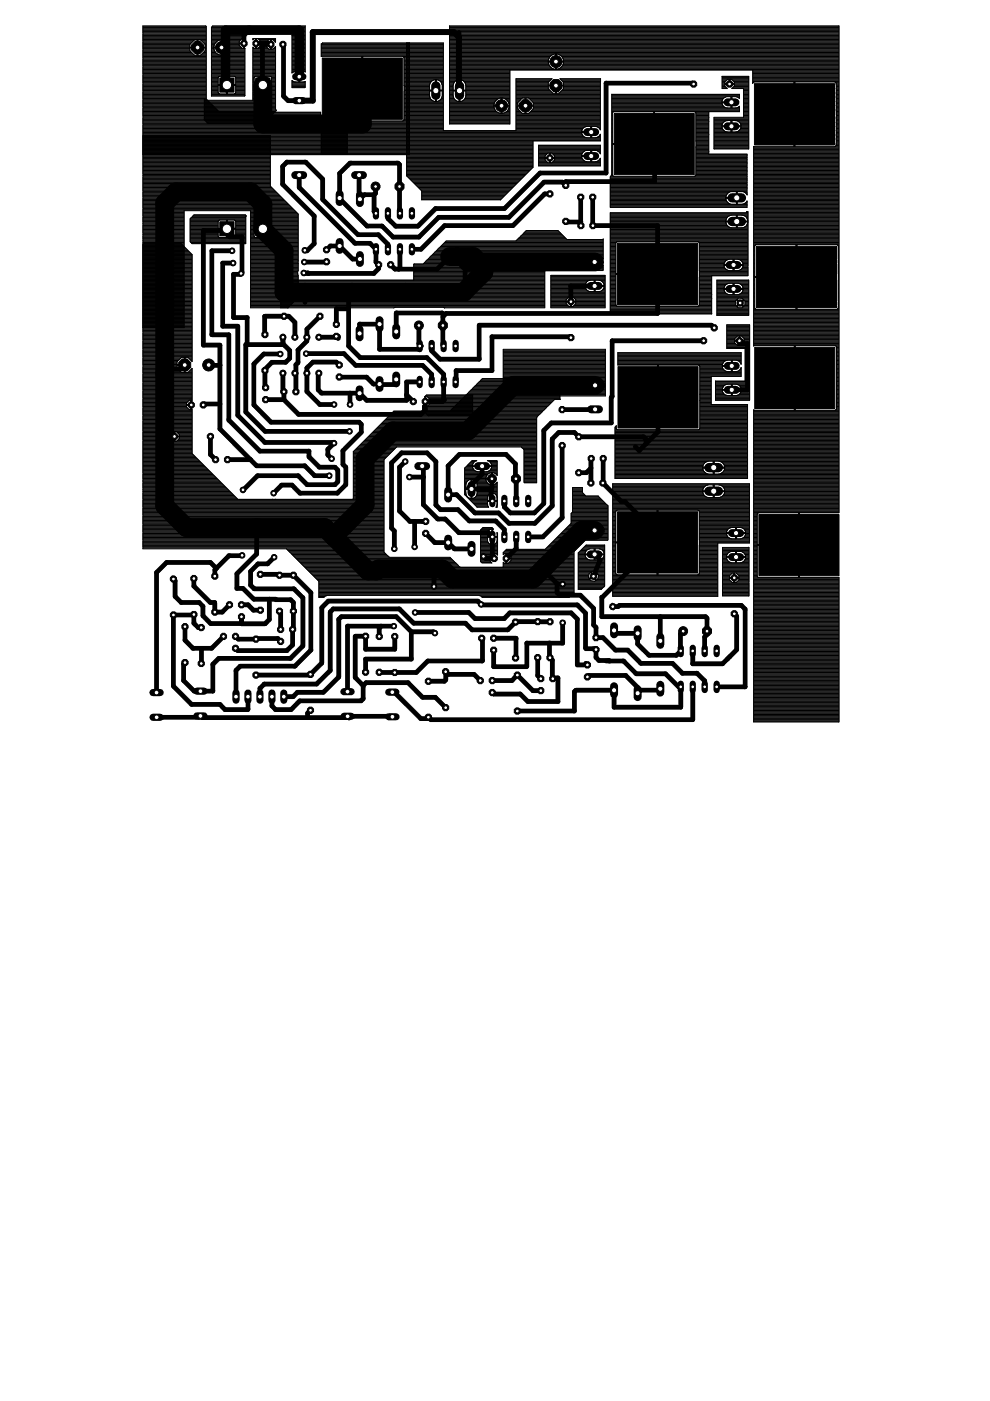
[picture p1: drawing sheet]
<svg xmlns="http://www.w3.org/2000/svg" width="210mm" height="297mm" viewBox="0 0 210 297" stroke-linecap="round" stroke-linejoin="round" font-family="sans-serif">
<path d="M68.3 12.3h17v13h-17zM160 17.7h16.9v13h-16.9zM130.2 24h17v13h-17zM130.9 51.6h17v13h-17zM160.4 52.2h17v13h-17zM131 77.7h17v13h-17zM160 73.6h17v13h-17zM130.9 108.5h17v13h-17zM160.9 109.1h17v13h-17z" fill="#000" stroke="#000" stroke-width=".21"/>
<g fill="none" stroke="#000" stroke-width=".21">
<path d="M30.3 9.1h10.3M30.3 19.9h13.4M30.3 19.7h13.4M30.3 19.5h13.4M30.3 19.3h13.4M30.3 19.2h13.4M30.3 19h13.4M30.3 18.8h13.4M30.3 18.7h13.4M30.3 18.5h13.4M30.3 18.3h13.4M30.3 18.2h13.4"/>
<path d="M30.3 18h13.4M30.3 17.8h13.4M30.3 17.6h13.4M30.3 17.5h13.4M30.3 17.3h13.4M30.3 17.1h13.4M30.3 17h13.4M30.3 16.8h13.4M30.3 16.6h13.4M30.3 16.4h13.4M30.3 16.3h13.4M30.3 16.1h13.4"/>
<path d="M30.3 15.9h13.4M30.3 15.7h13.4M30.3 15.6h13.4M30.3 15.4h13.4M30.3 15.2h13.4M30.3 15.1h13.4M30.3 14.9h13.4M30.3 14.7h13.4M30.3 14.6h13.4M30.3 14.4h13.4M30.3 14.2h13.4M30.3 14h13.4"/>
<path d="M30.3 13.9h13.4M30.3 13.7h13.4M30.3 13.5h13.4M30.3 13.4h13.4M30.3 13.2h13.4M30.3 13h13.4M30.3 12.8h13.4M30.3 12.7h13.4M30.3 12.5h13.4M30.3 12.3h13.4M30.3 12.1h13.4M30.3 12h13.4"/>
<path d="M30.3 11.8h13.4M30.3 11.6h10.8M30.3 11.5h10.7M30.3 11.3h10.5M30.3 11.1h10.3M30.3 11h10.1M30.3 10.8h10M30.3 10.6h10M30.3 10.4h10M30.3 10.3h10M30.3 10.1h11.5M30.3 9.9h10"/>
<path d="M30.3 9.8h10M30.3 9.6h10M30.3 9.4h10M30.3 9.2h10.1M30.3 8.9h10.5M30.3 8.7h10.6M30.3 8.6h10.8M30.3 8.4h13.4M30.3 8.2h13.4M30.3 8h13.4M30.3 7.9h13.4M30.3 7.7h13.4"/>
<path d="M30.3 7.5h13.4M30.3 7.4h13.4M30.3 7.2h13.4M30.3 7h13.4M30.3 6.8h13.4M30.3 6.7h13.4M30.3 6.5h13.4M30.3 6.3h13.4M30.3 6.2h13.4M30.3 6h13.4M30.3 5.8h13.4M30.3 5.7h13.4"/>
<path d="M40.3 9.4l.9-.9h.6v3.2h-.6l-.9-.9v-.6h3.2v.6l-1 .9h-.5v-3.2h.5l1 .9M40.3 9.4v.6h3.2v-.6M41.8 9.1h.2M41.8 11.6h.2M41.8 11.5h.2M41.8 11.3h.2M41.8 11.1h.2M41.8 11h.2M41.8 10.8h.2M41.8 10.6h.2M41.8 10.4h.2M41.8 10.3h.2"/>
<path d="M41.8 9.9h.2M41.8 9.8h.2M41.8 9.6h.2M41.8 9.4h.2M41.8 9.2h.2M41.8 8.9h.2M41.8 8.7h.2M41.8 8.6h.2M42 10.1h1.7M42.6 11.6h1.1M42.7 8.6h1M42.8 11.5h.9"/>
<path d="M42.8 8.7h.9M43 11.3h.7M43 8.9h.7M43.1 11.1h.6M43.2 9.1h.5M43.3 11h.4M43.3 9.2h.4M43.5 10.8h.2M43.5 10.6h.2M43.5 10.4h.2M43.5 10.3h.2M43.5 9.9h.2"/>
<path d="M43.5 9.8h.2M43.5 9.6h.2M43.5 9.4h.2M44.8 9.1h.9M44.8 19.9h1.7M44.8 19.7h1.5M44.8 19.5h1.4M44.8 19.3h1.4M44.8 19.2h1.4M44.8 19h1.4M44.8 18.8h1.4M44.8 18.7h1.4"/>
<path d="M44.8 18.5h1.4M44.8 18.3h1.4M44.8 18.2h1.4M44.8 18h7.1M44.8 17.8h1.4M44.8 17.6h1.4M44.8 17.5h1.4M44.8 17.3h1.4M44.8 17.1h1.4M44.8 17h1.4M44.8 16.8h1.4M44.8 16.6h1.4"/>
<path d="M44.8 16.4h1.5M44.8 16.3h1.6M44.8 16.1h7.1M44.8 15.9h7.1M44.8 15.7h7.1M44.8 15.6h7.1M44.8 15.4h7.1M44.8 15.2h7.1M44.8 15.1h7.1M44.8 14.9h7.1M44.8 14.7h7.1M44.8 14.6h7.1"/>
<path d="M44.8 14.4h7.1M44.8 14.2h7.1M44.8 14h7.1M44.8 13.9h7.1M44.8 13.7h7.1M44.8 13.5h7.1M44.8 13.4h7.1M44.8 13.2h7.1M44.8 13h7.1M44.8 12.8h7.1M44.8 12.7h7.1M44.8 12.5h7.1"/>
<path d="M44.8 12.3h7.1M44.8 12.1h7.1M44.8 12h7.1M44.8 11.8h7.1M44.8 11.6h1.7M44.8 11.5h1.3M44.8 11.3h1.1M44.8 11.1h.9M44.8 11h.8M44.8 10.8h.7M44.8 10.6h.6M44.8 10.4h.6"/>
<path d="M44.8 10.3h.5M44.8 10.1h2.1M44.8 9.9h.5M44.8 9.8h.6M44.8 9.6h.6M44.8 9.4h.7M44.8 9.2h.8M44.8 8.9h1M44.8 8.7h1.3M44.8 8.6h1.6M44.8 8.4h6.3M44.8 8.2h7.1v-1h10.3l-.3 .3 .1 7.9"/>
<path d="M44.8 8h7.1M44.8 7.9h7.1M44.8 7.7h7.1M44.8 7.5h7.1M44.8 7.4h7.1M44.8 7.2h7.1M44.8 7h19.9M44.8 6.8h19.9M44.8 6.7h19.9M44.8 6.5h19.9M44.8 6.3h19.9M44.8 6.2h19.9"/>
<path d="M44.8 6h19.9M44.8 5.8h19.9M45 5.7h19.7M45.3 10h3.3M45.3 10.2h3.3M45.3 10h.1M45.3 10.2h.1M45.3 10.2l.1 .4M45.4 9.8l-.1 .2M45.4 10.6l.3 .6M45.7 11.2l.5 .3 .7 .2M46.1 8.7l-.5 .5-.2 .6"/>
<path d="M46.2 19.6v-1.5h3.8v1.5M46.2 19.6l.3 .3M46.4 16.3l1.6-.1v3.7M46.4 16.3l-.2 .2v1.4M46.9 9.1h.2M46.9 11.6h.2M46.9 11.5h.2M46.9 11.3h.2M46.9 11.1h.2M46.9 11h.2M46.9 10.8h.2M46.9 10.6h.2"/>
<path d="M46.9 10.4h.2M46.9 10.3h.2M46.9 9.9h.2M46.9 9.8h.2M46.9 9.6h.2M46.9 9.4h.2M46.9 9.2h.2M46.9 8.9h.2M46.9 8.7h.2M46.9 8.6h.2M46.9 8.5v3.2M46.9 8.5h.1"/>
<path d="M46.9 8.5l-.8 .2M46.9 11.7h.1M47.1 10.1h4.1M47.1 8.5h.1M47.1 11.7h.1M47.1 8.5v3.2M47.1 8.5l.4 .1M47.4 11.6h4.5M47.5 8.6l.4 .1M47.5 8.6h3.4M47.8 11.5h4.1M47.9 8.7h2.9"/>
<path d="M47.9 8.7l.4 .5 .3 .6M48 19.7h.2M48 19.5h.2M48 19.3h.2M48 19.2h.2M48 19h.2M48 18.8h.2M48 18.7h.2M48 18.5h.2M48 18.3h.2M48 18.2h.2M48 17.8h.2"/>
<path d="M48 17.6h.2M48 17.5h.2M48 17.3h.2M48 17.1h.2M48 17h.2M48 16.8h.2M48 16.6h.2M48 16.4h.2M48 16.3h.2M48 11.3l-.9 .4M48 11.3h3.9M48.1 8.9h2.6"/>
<path d="M48.2 11.1h3.7M48.2 9.1h2.5M48.3 11h3.6M48.3 11l-.3 .3M48.3 9.2h3.3M48.4 10.8h3.5M48.4 10.8l-.1 .2M48.5 9.4h2.2M48.5 10.6h3.4M48.5 10.6l-.1 .2M48.5 9.6h2.2M48.6 10.4h3.3"/>
<path d="M48.6 9.8h2.3M48.6 9.8v.2M48.6 10.3h3.3M48.6 9.9h2.4M48.6 10.2h.1M48.6 10.2l-.1 .4M48.6 10h.1M49.8 19.9h2.1M49.8 16.3l-1.6-.1v3.7M49.8 16.3l.2 .2v1.4M49.8 16.3h2.1M49.9 19.7h2"/>
<path d="M50 16.4h1.9M50 19.6l-.3 .3h-3.2M50 19.5h1.9M50 19.3h1.9M50 19.2h1.9M50 19h1.9M50 18.8h1.9M50 18.7h1.9M50 18.5h1.9M50 18.3h1.9M50 18.2h1.9M50 17.8h1.9"/>
<path d="M50 17.6h1.9M50 17.5h1.9M50 17.3h1.9M50 17.1h1.9M50 17h1.9M50 16.8h1.9M50 16.6h1.9M51.3 8.2l-.6 .6v.3h1.1v-.9M51.6 9.1h.2M51.6 10.1h.2M51.6 9.9h.2M51.6 9.8h.2"/>
<path d="M51.6 9.6h.2M51.6 9.4h.2M51.6 8.9h.2M51.6 8.7h.2M51.6 8.6h.2M51.6 8.4h.2M53.6 19.9h.5M53.6 19.7h.3M53.6 19.5h.3M53.6 19.3h.3M53.6 19.2h.3M53.6 19h.3"/>
<path d="M53.6 18.8h.3M53.6 18.7h.3M53.6 18.5h.3M53.6 18.3h.3M53.6 18.2h.3M53.6 18h4.8M53.6 17.8h.3M53.6 17.6h.3M53.6 17.5h.3M53.6 17.3h.3M53.6 17.1h.3M53.6 17h.3"/>
<path d="M53.6 16.8h.3M53.6 16.6h.3M53.6 16.4h.3M53.6 16.3h.4M53.6 16.1h4.8M53.6 15.9h4.8M53.6 15.7h4.8M53.6 15.6h4.8M53.6 15.4h4.8M53.6 15.2h4.8M53.6 15.1h4.8M53.6 14.9h4.8"/>
<path d="M53.6 14.7h4.8M53.6 14.6h4.8M53.6 14.4h4.8M53.6 14.2h4.8M53.6 14h4.8M53.6 13.9h4.8M53.6 13.7h4.8M53.6 13.5h4.8M53.6 13.4h4.8M53.6 13.2h4.8M53.6 13h4.8M53.6 12.8h4.8"/>
<path d="M53.6 12.7h4.8M53.6 12.5h4.8M53.6 12.3h4.8M53.6 12.1h4.8M53.6 12h4.8M53.6 11.8h4.8M53.6 11.6h4.8M53.6 11.5h4.8M53.6 11.3h4.8M53.6 11.1h4.8M53.6 11h4.8M53.6 10.8h4.8"/>
<path d="M53.6 10.6h4.8M53.6 10.4h4.8M53.6 10.3h3.3M53.6 10.1h.1M53.6 8.4h.1M53.8 8.2l-.2 .2v-.2h4.8v.8l-.6-.6h-.3v.9h-1.1v-.3l.6-.6h.3v2M53.9 19.6v-1.5h3.7v1.5M53.9 19.6l.2 .3M54 16.3l1.6-.1v3.7M54 16.3l-.1 .2v1.4M54.1 19.9h3.3M54.2 9.1h.2"/>
<path d="M54.2 10.1h.2M54.2 9.9h.2M54.2 9.8h.2M54.2 9.6h.2M54.2 9.4h.2M54.2 8.9h.2M54.2 8.7h.2M54.2 8.6h.2M54.2 8.4h.2M54.2 8.2v.9h1.1v-.3l-.6-.6M54.4 9.2h2M54.4 8.2v2h.3l.6-.6v-.3h-1.1v.9h-.4l-.2-.2v11.3"/>
<path d="M54.8 10.1h1.9M54.9 8.4h3.5M55 9.9h1.5M55.1 8.6h1.8M55.2 9.8h1.2M55.2 8.7h1.5M55.3 9.1h1.1M55.3 9.6h1.1M55.3 9.4h2M55.3 8.9h1.2M55.6 19.7h.2M55.6 19.5h.2"/>
<path d="M55.6 19.3h.2M55.6 19.2h.2M55.6 19h.2M55.6 18.8h.2M55.6 18.7h.2M55.6 18.5h.2M55.6 18.3h.2M55.6 18.2h.2M55.6 17.8h.2M55.6 17.6h.2M55.6 17.5h.2M55.6 17.3h.2"/>
<path d="M55.6 17.1h.2M55.6 17h.2M55.6 16.8h.2M55.6 16.6h.2M55.6 16.4h.2M55.6 16.3h.2M57 10.4l-.6-.6v-.3h1.1v.9M57.3 9.1h.2M57.3 10.3h.2M57.3 10.1h.2M57.3 9.9h.2M57.3 9.8h.2"/>
<path d="M57.3 9.6h.2M57.3 9.2h.2M57.3 8.9h.2M57.3 8.7h.2M57.3 8.6h.2M57.4 19.9h1M57.4 16.3l-1.6-.1v3.7M57.4 16.3l.2 .2v1.4M57.5 16.3h.9M57.6 19.7h.8M57.6 19.5h.8M57.6 19.3h.8"/>
<path d="M57.6 19.2h.8M57.6 19h.8M57.6 18.8h.8M57.6 18.7h.8M57.6 18.5h.8M57.6 18.3h.8M57.6 18.2h.8M57.6 17.8h.8M57.6 17.6h.8M57.6 17.5h.8M57.6 17.3h.8M57.6 17.1h.8"/>
<path d="M57.6 17h.8M57.6 16.8h.8M57.6 16.6h.8M57.6 16.4h.8M57.6 19.6l-.2 .3M57.8 10.4l.6-.5v13.3l.2 .2-2.8 2.8M58 10.3h.4M58 8.6h.4M58.2 10.1h.2M58.2 8.7h.2M58.4 9.9h.1M58.4 8.9h.1"/>
<path d="M61.9 9.1h2.8M61.9 18.5h2.8M61.9 18.3h2.8M61.9 18.2h2.8M61.9 18h2.8M61.9 17.8h2.8M61.9 17.6h2.8M61.9 17.5h2.8M61.9 17.3h.4M61.9 17.1h.1M61.9 15.4h.1M61.9 15.2h.4"/>
<path d="M61.9 15.1h2.8M61.9 14.9h2.8M61.9 14.7h2.8M61.9 14.6h2.8M61.9 14.4h2.8M61.9 14.2h2.8M61.9 14h2.8M61.9 13.9h2.8M61.9 13.7h2.8M61.9 13.5h2.8M61.9 13.4h2.8M61.9 13.2h2.8"/>
<path d="M61.9 13h2.8M61.9 12.8h2.8M61.9 12.7h2.8M61.9 12.5h2.8M61.9 12.3h2.8M61.9 12.1h2.8M61.9 12h2.8M61.9 11.8h2.8M61.9 11.6h2.8M61.9 11.5h2.8M61.9 11.3h2.8M61.9 11.1h2.8"/>
<path d="M61.9 11h2.8M61.9 10.8h2.8M61.9 10.6h2.8M61.9 10.4h2.8M61.9 10.3h2.8M61.9 10.1h2.8M61.9 9.9h2.8M61.9 9.8h2.8M61.9 9.6h2.8M61.9 9.4h2.8M61.9 9.2h2.8M61.9 8.9h2.8"/>
<path d="M61.9 8.7h2.8M61.9 8.6h2.8M61.9 8.4h2.8M61.9 8.2h2.8M61.9 8h2.8M61.9 7.9h2.8M61.9 7.7h2.8M61.9 7.5h2.8M62 7.4h2.7M62.2 7.2h2.5M62.3 17.3l1.1 .1v-1h.2v1l1.1-.1v1.2M62.3 17.3l-.4-.2v1.5l2.8-.1"/>
<path d="M63.4 17.3h.2M63.4 17.1h.2M63.4 17h.2M63.4 16.8h.2M63.4 16.6h.2M63.4 16.4h.2M63.4 16.1h.2M63.4 15.9h.2M63.4 15.7h.2M63.4 15.6h.2M63.4 15.4h.2M63.4 15.2h.2"/>
<path d="M64.7 15.2h.1M64.7 5.5h-19.6l-.3 .3v14.6l7.1-.1-.1-11h-1.1v.3l.6 .6h.3v-2M64.7 15.3l-1.1-.1v1h-.2v-1h-1l-.4 .2M64.7 5.5v9.8M64.7 5.5h.1M68.1 11.8h25.9M68.1 11.6h25.9M68.1 11.5h25.9M68.1 11.3h25.9M68.1 11.1h25.9M68.1 11h25.9M68.1 10.8h25.9"/>
<path d="M68.1 10.6h25.9M68.1 10.4h25.9M68.1 10.3h25.9M68.1 10.1h25.9M68.1 9.9h25.9M68.1 9.8h25.9M68.1 9.6h25.9M68.1 9.4h25.9M68.2 9.3l.2-.2h25.6v18.6h15.4v-11h7.6l-.8 .8M76.7 16.8h.1M76.7 16.6h.1M76.7 16.4h.2"/>
<path d="M76.7 16.3h.2M76.7 16.1h.2M76.7 15.9h.2M76.7 15.7h.2M76.7 15.6h.2M76.7 15.4h.2M76.7 15.2h.2M76.7 15.1h.2M76.7 14.9h.2M76.7 14.7h.2M76.7 14.6h.2M76.7 14.4h.2"/>
<path d="M76.7 14.2h.2M76.7 14h.2M76.7 13.9h.2M76.7 13.7h.2M76.7 13.5h.2M76.7 13.4h.2M76.7 13.2h.2M76.7 13h.2M76.7 12.8h.2M76.7 12.7h.2M76.7 12.5h.2M76.7 12.3h.2"/>
<path d="M76.7 12.1h.2M76.7 12v4.8M76.9 12v4.5l-.2 .3M85.4 12l.3 .3v5.9M85.5 12h8.5M85.6 12.1h8.4M85.7 19.9h5.4M85.7 19.7h5.4M85.7 19.5h5.4M85.7 18h5.4M85.7 17.8h5.4M85.7 17.6h5.5"/>
<path d="M85.7 17.5h5.6M85.7 17.3h5.7M85.7 17.1h5.9M85.7 17h6.2M85.7 16.8h8.3M85.7 16.6h8.3M85.7 16.4h8.3M85.7 16.3h8.3M85.7 16.1h8.3M85.7 15.9h8.3M85.7 15.7h8.3M85.7 15.6h8.3"/>
<path d="M85.7 15.4h8.3M85.7 15.2h8.3M85.7 15.1h8.3M85.7 14.9h8.3M85.7 14.7h8.3M85.7 14.6h8.3M85.7 14.4h8.3M85.7 14.2h8.3M85.7 14h8.3M85.7 13.9h8.3M85.7 13.7h8.3M85.7 13.5h8.3"/>
<path d="M85.7 13.4h8.3M85.7 13.2h8.3M85.7 13h8.3M85.7 12.8h8.3M85.7 12.7h8.3M85.7 12.5h8.3M85.7 12.3h8.3M85.7 19.3h5.4M85.7 19.2h6.6M85.7 19h5.4M85.7 18.8h5.4M85.7 18.7h5.4"/>
<path d="M85.7 18.5h5.4M85.7 18.3h5.4M85.7 18.2h5.4M85.7 18.2v7.2M86.2 9.1v28.2l3.2 3.2v1.9h16.7l6.9-6.9M86.8 9.1v23.7h-56.5M92.3 16.9v4.6M92.3 16.9a1.34 1.34 0 0 0-1.2 1.2v1h2.7v-1a1.34 1.34 0 0 0-1.3-1.2M92.3 16.9h.1M92.3 19.9h.2M92.3 19.7h.2M92.3 19.5h.2"/>
<path d="M92.3 19.3h.2M92.3 19h.2M92.3 18.8h.2M92.3 18.7h.2M92.3 18.5h.2M92.3 18.3h.2M92.3 18.2h.2M92.3 18h.2M92.3 17.8h.2M92.3 17.6h.2M92.3 17.5h.2M92.3 17.3h.2"/>
<path d="M92.3 17.1h.2M92.3 17h.2M92.5 16.9v4.6M92.5 16.9h.1M92.5 19.2h1.5M92.9 17h1.1M93.2 17.1h.8M93.4 17.3h.6M93.5 17.5h.5M93.6 17.6h.4M93.7 17.8h.3M93.7 18h.3"/>
<path d="M93.8 19.9h.2M93.8 19.7h.2M93.8 19.5h.2M93.8 19.3h.2M93.8 19h.2M93.8 18.8h.2M93.8 18.7h.2M93.8 18.5h.2M93.8 18.3h.2M93.8 18.2h.2M94 9.2l-25.9 .1v2.7h17.3M95.3 9.1h82.6"/>
<path d="M95.3 19.9h.8M95.3 19.7h.8M95.3 19.5h.8M95.3 19.3h.8M95.3 19.2h2M95.3 19h.8M95.3 18.8h.8M95.3 18.7h.8M95.3 18.5h.8M95.3 18.3h.8M95.3 18.2h.8M95.3 18h.8"/>
<path d="M95.3 17.8h.8M95.3 17.6h.9M95.3 17.5h1M95.3 17.3h1.1M95.3 17.1h1.3M95.3 17h1.7M95.3 16.8h12.8M95.3 16.6h12.8M95.3 16.4h12.8M95.3 16.3h12.8M95.3 16.1h12.8M95.3 15.9h12.8"/>
<path d="M95.3 15.7h12.8M95.3 15.6h12.8M95.3 15.4h12.8M95.3 15.2h12.8M95.3 15.1h12.8M95.3 14.9h82.6M95.3 14.7h82.6M95.3 14.6h21.9M95.3 14.4h21.6M95.3 14.2h21.4M95.3 14h21.3M95.3 13.9h21.2"/>
<path d="M95.3 13.7h21.1M95.3 13.5h21M95.3 13.4h21M95.3 13.2h20.9M95.3 13h22.5M95.3 12.8h21M95.3 12.7h21M95.3 12.5h21M95.3 12.3h21.1M95.3 12.1h21.2M95.3 12h21.3M95.3 11.8h21.5"/>
<path d="M95.3 11.6h21.8M95.3 11.5h22.2M95.3 11.3h82.6M95.3 11.1h82.6M95.3 11h82.6M95.3 10.8h82.6M95.3 10.6h82.6M95.3 10.4h82.6M95.3 10.3h82.6M95.3 10.1h82.6M95.3 9.9h82.6M95.3 9.8h82.6"/>
<path d="M95.3 9.6h82.6M95.3 9.4h82.6M95.3 9.2h82.6M95.3 8.9h82.6M95.3 8.7h82.6M95.3 8.6h82.6M95.3 8.4h82.6M95.3 8.2h82.6M95.3 8h82.6M95.3 7.9h82.6M95.3 7.7h82.6M95.3 7.5h82.6"/>
<path d="M95.3 7.4h82.6M95.3 7.2h82.6M95.3 7h82.6M95.3 6.8h82.6M95.3 6.7h82.6M95.3 6.5h82.6M95.3 6.3h82.6M95.3 6.2h82.6M95.3 6h82.6M95.3 5.8h82.6M95.3 5.7h82.6M97.3 16.9a1.34 1.34 0 0 0-1.2 1.2v1h2.7a2.05 2.05 0 0 0-.2-1.6l-.3-.3-.8-.3"/>
<path d="M97.3 19.9h.2M97.3 19.7h.2M97.3 19.5h.2M97.3 19.3h.2M97.3 19h.2M97.3 18.8h.2M97.3 18.7h.2M97.3 18.5h.2M97.3 18.3h.2M97.3 18.2h.2M97.3 18h.2M97.3 17.8h.2"/>
<path d="M97.3 17.6h.2M97.3 17.5h.2M97.3 17.3h.2M97.3 17.1h.2M97.3 17h.2M97.3 16.9v4.6M97.3 16.9h.1M97.5 19.2h10.6M97.5 16.9v4.6l.8-.3M97.5 16.9h.1M97.9 17h10.2M98.2 17.1h9.9"/>
<path d="M98.4 17.3h9.7M98.5 17.5h9.6M98.6 17.6h9.5M98.7 17.8h9.4M98.7 18h9.4M98.8 19.9h9.3M98.8 19.7h9.3M98.8 19.5h9.3M98.8 19.3h9.3M98.8 19h9.3M98.8 18.8h9.3M98.8 18.7h9.3"/>
<path d="M98.8 18.5h9.3M98.8 18.3h9.3M98.8 18.2h9.3M108.1 14.9v11.4h-12.8v-20.8h82.6v103.2h-8.4v4.5l-.2 .4v-4.9h-8.4l-.4 .3v6.5h8.4v.2h-9.1M109.4 19.9h17.9M109.4 19.7h7.7M109.4 19.5h7.6M109.4 19.3h7.4M109.4 19.2h7.2M109.4 19h7.1M109.4 18.8h6.9M109.4 18.7h6.8"/>
<path d="M109.4 18.5h6.8M109.4 18.3h6.8M109.4 18.2h8.4M109.4 18h6.8M109.4 17.8h6.8M109.4 17.6h6.8M109.4 17.5h6.8M109.4 17.3h7M109.4 17.1h7.2M109.4 17h7.4M109.4 16.8h7.5M116.2 17.5v.5h1.6v1.7h-.6l-1-.9v-.6h3.3v.6"/>
<path d="M116.2 13.2h.1M116.2 13.2h3.3M116.2 13h3.3M116.2 13h.1M116.2 13.2l.1 .2M116.3 13.4a1.71 1.71 0 0 0 1.5 1.3M116.3 12.5l-.1 .5M116.5 12.1l-.2 .4M116.6 12l-.1 .1M117.8 11.4v3.3M117.8 19.7h.2M117.8 19.5h.2"/>
<path d="M117.8 19.3h.2M117.8 19.2h.2M117.8 19h.2M117.8 18.8h.2M117.8 18.7h.2M117.8 18.5h.2M117.8 18.3h.2M117.8 14.6h.2M117.8 14.4h.2M117.8 14.2h.2M117.8 14h.2M117.8 13.9h.2"/>
<path d="M117.8 13.7h.2M117.8 13.5h.2M117.8 13.4h.2M117.8 13.2h.2M117.8 12.8h.2M117.8 12.7h.2M117.8 12.5h.2M117.8 12.3h.2M117.8 12.1h.2M117.8 12h.2M117.8 11.8h.2M117.8 11.6h.2"/>
<path d="M117.8 11.5h.2M117.8 14.7h.1M117.8 11.4v.1M117.8 11.4l-.6 .2-.6 .4M118 11.4v3.3M118 18.2h9.3M118 13h59.9M118 14.7h.1M118 11.4v.1M118 11.4l.9 .4M118.2 11.5h59.7M118.5 14.6h59.4"/>
<path d="M118.6 19.7h8.7M118.7 11.6h59.2M118.8 19.5h8.5M118.8 14.4l-.8 .3M118.8 14.4h59.1M118.8 16.8h8.5M118.9 19.3h8.4M118.9 11.8h59M118.9 11.8l.2 .2M119 17h8.3M119 14.2h58.9M119.1 12h58.8"/>
<path d="M119.1 12l.1 .1M119.1 19.2h8.2M119.2 17.1h8.1M119.2 14h58.7M119.2 12.1h58.7M119.2 12.1l.2 .4M119.3 13.9h58.6M119.3 19h8M119.3 17.3h8M119.3 12.3h58.6M119.4 13.7h58.5M119.4 12.5h58.5"/>
<path d="M119.4 13.5h58.5M119.4 12.5l.1 .5M119.4 12.7h58.5M119.5 18.8h7.8M119.5 13.4h58.4M119.5 13.4l-.3 .5-.4 .5M119.5 17.5l-.8-.8h8.6v10.8l-.2-.3M119.5 17.5v.5h-1.5v1.7h.6l.9-.9M119.5 18.7h7.8M119.5 18.5h7.8M119.5 18.3h7.8M119.5 18h7.8"/>
<path d="M119.5 17.8h7.8M119.5 17.6h7.8M119.5 17.5h7.8M119.5 13.2h58.4M119.5 12.8h58.4M119.5 13.2v.2M119.5 13.2h.1M119.5 13h.1M153.1 18.7h1M153.1 18.5h.8M153.1 18.3h.7M153.1 18.2h.6"/>
<path d="M153.1 18h.6M153.1 17.8h1.5M153.1 17.6h.6M153.1 17.5h.6M153.1 17.3h.7M153.1 17.1h.8M153.1 17h1M153.1 16.8h5.6M153.1 16.6h5.6M153.1 16.4h5.6M153.1 16.3h5.6M154.3 16.8l-.6 .6v.3h2v-.3l-.6-.6"/>
<path d="M154.6 16.8v1.1h-.9v.3l.5 .6h-1.1v-2.6h5.6v15.4h-7.3v-6.7l7.3-.1M154.6 17.6h.2M154.6 17.5h.2M154.6 17.3h.2M154.6 17.1h.2M154.6 17h.2M154.8 17.8h3.9M154.8 16.8v1.1h.9v.3l-.5 .6h2.4v6.1M155.3 17h3.4M155.3 18.7h3.4M155.4 17.1h3.3M155.4 18.5h3.3"/>
<path d="M155.6 17.3h3.1M155.6 18.3h3.1M155.7 18.2h3M155.7 18h3M155.7 17.6h3M155.7 17.5h3M157.6 19.9h1.1M157.6 19.7h1.1M157.6 19.5h1.1M157.6 19.3h1.1M157.6 19.2h1.1M157.6 19h1.1"/>
<path d="M157.6 18.8h1.1M159.6 17.5h.1M159.6 17.3h18.3M159.6 17.1h18.3M159.6 17h18.3M159.6 16.8h18.3M159.6 16.6h18.3M159.6 16.4h18.3M159.6 16.3h18.3M159.6 16.1h18.3M159.6 15.9h18.3M159.6 15.7h18.3"/>
<path d="M159.6 15.6h18.3M159.6 15.4h18.3M159.6 15.2h18.3M159.6 15.1h18.3M159.6 14.9v2.8M159.6 17.6v.1M159.7 17.4h8.6v4.8l.2-.3v-4.5h8.6M159.7 17.4l-.1 .3M168.3 19.9h.2M168.3 19.7h.2M168.3 19.5h.2M168.3 19.3h.2"/>
<path d="M168.3 19.2h.2M168.3 19h.2M168.3 18.8h.2M168.3 18.7h.2M168.3 18.5h.2M168.3 18.3h.2M168.3 18.2h.2M168.3 18h.2M168.3 17.8h.2M168.3 17.6h.2M168.3 17.5h.2M177.1 17.4l.2 .3v5.9"/>
<path d="M177.2 17.5h.7M177.3 17.6h.6M177.3 19.9h.6M177.3 19.7h.6M177.3 19.5h.6M177.3 19.3h.6M177.3 19.2h.6M177.3 19h.6M177.3 18.8h.6M177.3 18.7h.6M177.3 18.5h.6M177.3 18.3h.6"/>
<path d="M177.3 18.2h.6M177.3 18h.6M177.3 17.8h.6M30.3 28.1h95.2v1.1h1l.6-.4M30.3 39.9h27.5M30.3 39.8h27.3M30.3 39.6h27.1M30.3 39.4h27M30.3 39.2h27M30.3 39.1h27M30.3 38.9h27M30.3 38.7h27"/>
<path d="M30.3 38.5h27M30.3 38.4h27M30.3 38.2h27M30.3 38h27M30.3 37.9h27M30.3 37.7h27M30.3 37.5h27M30.3 37.4h27M30.3 37.2h27M30.3 37h27M30.3 36.8h27M30.3 36.7h27"/>
<path d="M30.3 36.5h27M30.3 36.3h27M30.3 36.2h27M30.3 36h27M30.3 35.8h27M30.3 35.6h27M30.3 35.5h27M30.3 35.3h27M30.3 35.1h27M30.3 34.9h27M30.3 34.8h27M30.3 34.6h27"/>
<path d="M30.3 34.4h27M30.3 34.3h27M30.3 34.1h27M30.3 33.9h27M30.3 33.8h27M30.3 33.6h27M30.3 33.4h27M30.3 33.2h27M30.3 33.1h27M30.3 32.9h27M30.3 32.7h82.7M30.3 32.6h82.7"/>
<path d="M30.3 32.4h82.7M30.3 32.2h82.7M30.3 32h82.7M30.3 31.9h82.7M30.3 31.7h82.7M30.3 31.5h82.7M30.3 31.3h82.7M30.3 31.2h82.7M30.3 31h82.7M30.3 30.8h82.7M30.3 30.7h82.7M30.3 30.5h82.7"/>
<path d="M30.3 30.3h82.7M30.3 30.2h82.7M30.3 30h82.7M30.3 29.8h97M30.3 29.6h97M30.3 29.5h97M30.3 29.3h97M30.3 29.1h93.8M30.3 29h93.5M30.3 28.8h93.3M30.3 28.6h93.2M30.3 28.4h93.1"/>
<path d="M30.3 28.3h93M30.3 27.9h94.9M30.3 27.7h93M30.3 27.6h63.7M30.3 27.4h63.7M30.3 27.2h63.7M30.3 27.1h63.7M30.3 26.9h63.7M30.3 26.7h63.7M30.3 26.6h63.7M30.3 26.4h63.7M30.3 26.2h63.7"/>
<path d="M30.3 26h63.7M30.3 25.9h63.7M30.3 25.7h63.7M30.3 25.5h37.7M30.3 25.4h37.7M30.3 25.2h37.7M30.3 25h37.7M30.3 24.8h37.7M30.3 24.7h37.7M30.3 24.5h37.7M30.3 24.3h37.7M30.3 24.2h37.7"/>
<path d="M30.3 24h37.7M30.3 23.8h37.7v1.6M30.3 23.6h28.1M30.3 23.5h28.2M30.3 23.3h28.2M30.3 23.1h28.1M30.3 23h28.1M30.3 22.8h28.1M30.3 22.6h28.1M30.3 22.4h28.1M30.3 22.3h28.1M30.3 22.1h28.1"/>
<path d="M30.3 21.9h28.1M30.3 21.8h28.1M30.3 21.6h28.1M30.3 21.4h28.1M30.3 21.3h28.1M30.3 21.1h13.5M30.3 20.9h13.4M30.3 20.7h13.4M30.3 20.6h13.4M30.3 20.4h13.4M30.3 20.2h13.4M30.3 20h13.4"/>
<path d="M43.6 21.3l-.3-.3v4.4l.8 .8M44.8 20.2h7.1M44.8 20h7.1M46.5 23.8l-2.8-2.8v-15.4l-13.4-.1v110.9h30.4l6.9 6.9v3.3h1.1l.7-.4h32.2l.6 .4h18.5l1-1M53.6 21.1h4.8M53.6 20.9h4.8M53.6 20.7h4.8M53.6 20.6h4.8M53.6 20.4h4.8M53.6 20.2h4.8M53.6 20h4.8M57.3 28.8v10.7l5.9 5.9v17.7l-2.2 2.2h-7.9v-20.6h-14.1v24.8h-8.7"/>
<path d="M68 25.4v.1M68 25.5l.1 .1M68.1 25.6v7.2M73.6 25.7v7.1M76.7 25.5h.2M76.7 25.4h.2M76.7 25.2h.2M76.7 25h.2M76.7 24.8h.2M76.7 24.7h.2M76.7 24.5h.2M76.7 24.3h.2"/>
<path d="M76.7 24.2h.2M76.7 24h.2M76.7 23.8h.2M76.7 23.6h.2M76.7 23.5h.2M76.7 23.3h.2M76.7 23.1h.2M76.7 23h.2M76.7 22.8h.2M76.7 22.6h.2M76.7 22.4h.2M76.7 22.3h.2"/>
<path d="M76.7 22.1h.2M76.7 21.9h.2M76.7 21.8h.2M76.7 21.6h.2M76.7 21.4h.2M76.7 21.3h.2M76.7 21.1h.2M76.7 20.9h.1M85.6 25.5h8.4M85.7 25.4h8.3M85.7 25.2h8.3M85.7 25h8.3"/>
<path d="M85.7 24.8h8.3M85.7 24.7h8.3M85.7 24.5h8.3M85.7 24.3h8.3M85.7 24.2h8.3M85.7 24h8.3M85.7 23.8h8.3M85.7 23.6h8.3M85.7 23.5h8.3M85.7 23.3h8.3M85.7 23.1h8.3M85.7 23h8.3"/>
<path d="M85.7 22.8h8.3M85.7 22.6h8.3M85.7 22.4h8.3M85.7 22.3h8.3M85.7 22.1h8.3M85.7 21.9h8.3M85.7 21.8h8.3M85.7 21.6h8.3M85.7 21.4h6.1M85.7 21.3h5.9M85.7 21.1h5.7M85.7 20.9h5.6"/>
<path d="M85.7 20.7h5.5M85.7 20.6h5.4M85.7 20.4h5.4M85.7 20.2h5.4M85.7 20h5.4M85.7 25.4l-.3 .3h-8.5v-4.6l-.2-.3v4.9l-8.6-.1M86.2 37.2h25.1M86.2 37h25.3M86.2 36.8h25.4M86.2 36.7h25.6M86.2 36.5h25.8M86.2 36.3h26"/>
<path d="M86.2 36.2h26.1M86.2 36h26.3M86.2 35.8h26.5M86.2 35.6h26.6M86.2 35.5h26.8M86.2 35.3h26.8M86.2 35.1h26.8M86.2 34.9h26.8M86.2 34.8h26.8M86.2 34.6h26.8M86.2 34.4h26.8M86.2 34.3h26.8"/>
<path d="M86.2 34.1h26.8M86.2 33.9h26.8M86.2 33.8h26.8M86.2 33.6h26.8M86.2 33.4h26.8M86.2 33.2h26.8M86.2 33.1h26.8M86.2 32.9h26.8M86.3 37.4h24.8M86.5 37.5h24.5M86.6 37.7h24.2M86.8 37.9h23.8"/>
<path d="M87 38h23.4M87.1 38.2h23.2M87.3 38.4h22.8M87.5 38.5h22.4M87.7 38.7h22M87.8 38.9h21.8M88 39.1h21.4M88.2 39.2h21M88.3 39.4h20.8M88.5 39.6h20.4M88.7 39.8h20M88.9 39.9h19.7"/>
<path d="M91.2 20.7l-.1-1.4h2.7l-.1 1.4M91.2 20.7l.3 .5M91.5 21.2l.8 .3M92.3 21.5v.1M92.3 21.4h.2M92.3 21.3h.2M92.3 21.1h.2M92.3 20.9h.2M92.3 20.7h.2M92.3 20.6h.2M92.3 20.4h.2M92.3 20.2h.2"/>
<path d="M92.3 20h.2M92.5 21.5v.1M93 21.4h1M93.3 21.3h.7M93.3 21.2l-.8 .3M93.5 21.1h.5M93.6 20.9h.4M93.7 20.7l-.4 .5M93.7 20.7h.3M93.7 20.6h.3M93.7 20.4h.3M93.8 20.2h.2"/>
<path d="M93.8 20h.2M95.3 26.2h12.8M95.3 26h12.8M95.3 25.9h12.8M95.3 25.7h12.8M95.3 25.5h12.8M95.3 25.4h12.8M95.3 25.2h12.8M95.3 25h12.8M95.3 24.8h12.8M95.3 24.7h12.8M95.3 24.5h12.8"/>
<path d="M95.3 24.3h12.8M95.3 24.2h12.8M95.3 24h10.6M95.3 23.8h10.2M95.3 23.6h10M95.3 23.5h9.8M95.3 23.3h9.7M95.3 23.1h9.6M95.3 23h9.5M95.3 22.8h9.5M95.3 22.6h9.4M95.3 22.4h10.9"/>
<path d="M95.3 22.3h9.4M95.3 22.1h9.5M95.3 21.9h9.5M95.3 21.8h9.6M95.3 21.6h9.6M95.3 21.4h1.5M95.3 21.3h1.3M95.3 21.1h1.1M95.3 20.9h1M95.3 20.7h.9M95.3 20.6h.8M95.3 20.4h.8"/>
<path d="M95.3 20.2h.8M95.3 20h.8M96.2 20.7l-.1-1.4h2.7l-.1 1.4M96.2 20.7l.5 .7 .6 .1M97.3 21.4h.2M97.3 21.3h.2M97.3 21.1h.2M97.3 20.9h.2M97.3 20.7h.2M97.3 20.6h.2M97.3 20.4h.2M97.3 20.2h.2"/>
<path d="M97.3 20h.2M97.3 21.5v.1M98 21.4h7.1M98.3 21.3h6.9M98.4 21.1h7M98.6 20.9h7.1M98.7 20.7h9.4M98.7 20.7l-.4 .5M98.7 20.6h9.4M98.8 20.4h9.3M98.8 20.2h9.3M98.8 20h9.3"/>
<path d="M104.7 22.3h3.3M104.7 22.5h3.3M104.7 22.3h.1M104.7 22.5h.1M104.7 22.5l.1 .4M104.8 22.9l.1 .2M104.9 23.1l.1 .2M105 23.3l.1 .2M105.1 23.5l.2 .1M105.3 23.6l.9 .4M105.4 21.1l-.4 .4-.3 .8M106.2 24h.2"/>
<path d="M106.2 23.8h.2M106.2 23.6h.2M106.2 23.5h.2M106.2 23.3h.2M106.2 23.1h.2M106.2 23h.2M106.2 22.8h.2M106.2 22.6h.2M106.2 22.3h.2M106.2 22.1h.2M106.2 21.9h.2M106.2 21.8h.2"/>
<path d="M106.2 21.6h.2M106.2 21.4h.2M106.2 21.3h.2M106.2 21.1h.2M106.2 20.9h.2M106.2 20.8v3.2M106.2 20.8h.1M106.2 20.8l-.8 .3M106.2 24l.1 .1M106.4 22.4h1.7M106.4 20.8v3.2M106.4 24l.1 .1"/>
<path d="M106.4 20.8h.1M106.4 20.8a1.64 1.64 0 0 1 1.5 1.3M106.8 24h1.3M106.9 20.9h1.2M107.2 23.8h.9M107.3 21.1h.8M107.4 23.6h.7M107.4 23.6l-1 .4M107.5 21.3h.6M107.6 23.5h.5M107.6 21.4h.5M107.7 23.3l-.3 .3"/>
<path d="M107.7 23.3h.4M107.7 21.6h.4M107.8 23.1h.3M107.8 23.1l-.1 .2M107.8 21.8h.3M107.9 23h.2M107.9 21.9h.2M107.9 22.9l-.1 .2M107.9 22.8h.2M107.9 22.6h.2M107.9 22.1h.2M107.9 22.1l.1 .2"/>
<path d="M108 22.3h.1M108 22.5l-.1 .4M108 22.5h.1M109.4 27.6h14M109.4 27.4h14.1M109.4 27.2h14.2M109.4 27.1h14.4M109.4 26.9h14.6M109.4 26.7h17.9M109.4 26.6h17.9M109.4 26.4h17.9M109.4 26.2h17.9"/>
<path d="M109.4 26h17.9M109.4 25.9h17.9M109.4 25.7h17.9M109.4 25.5h17.9M109.4 25.4h17.9M109.4 25.2h17.9M109.4 25h17.9M109.4 24.8h17.9M109.4 24.7h17.9M109.4 24.5h17.9M109.4 24.3h17.9M109.4 24.2h17.9"/>
<path d="M109.4 24h1.3M109.4 23.8h1.1M109.4 23.6h1M109.4 23.5h.8M109.4 23.3h.6M109.4 23.1h.4M109.4 23h.4M109.4 22.8h.4M109.4 22.6h.4M109.4 22.4h1.9M109.4 22.3h.4M109.4 22.1h.4"/>
<path d="M109.4 21.9h.4M109.4 21.8h.4M109.4 21.6h.6M109.4 21.4h.7M109.4 21.3h.9M109.4 21.1h1.1M109.4 20.9h1.2M109.4 20.7h17.9M109.4 20.6h17.9M109.4 20.4h17.9M109.4 20.2h17.9M109.4 20h17.9"/>
<path d="M109.8 21.7l.9-.9h.6v3.2h-.6l-.9-.9v-.6h3.3v.6l-1 .9h-.6v-3.2h.6l1 .9v.6h-3.3zM111.3 24h.2M111.3 23.8h.2M111.3 23.6h.2M111.3 23.5h.2M111.3 23.3h.2M111.3 23.1h.2M111.3 23h.2M111.3 22.8h.2M111.3 22.6h.2M111.3 22.3h.2M111.3 22.1h.2"/>
<path d="M111.3 21.9h.2M111.3 21.8h.2M111.3 21.6h.2M111.3 21.4h.2M111.3 21.3h.2M111.3 21.1h.2M111.3 20.9h.2M111.5 22.4h15.8M112.1 24h15.2M112.2 20.9h15.1M112.3 23.8h15M112.4 21.1h14.9"/>
<path d="M112.5 23.6h14.8M112.5 21.3h14.8M112.7 23.5h14.6M112.7 21.4h14.6M112.8 23.3h14.5M112.9 21.6h14.4M113 23.1h14.3M113.1 23h14.2M113.1 22.8h14.2M113.1 22.6h14.2M113.1 22.3h14.2M113.1 22.1h14.2"/>
<path d="M113.1 21.9h14.2M113.1 21.8h14.2M114.2 35.1h13.1M114.2 34.9h13.1M114.2 34.8h13.1M114.2 34.6h13.1M114.2 34.4h1.9M114.2 34.3h1.7M114.2 34.1h1.6M114.2 33.9h1.4M114.2 33.8h1.4M114.2 33.6h9.2"/>
<path d="M114.2 33.4h9.2M114.2 33.2h1.4M114.2 33.1h1.4M114.2 32.9h1.5M114.2 32.7h1.7M114.2 32.6h1.9M114.2 32.4h9.3M114.2 32.2h9.5M114.2 32h9.7M114.2 31.9h13.1M114.2 31.7h13.1M114.2 31.5h13.1"/>
<path d="M114.2 31.3h13.1M114.2 31.2h13.1M114.2 31h13.1M114.2 30.8h13.1M115.6 33.1l.6-.6h.3v2h-.3l-.6-.6v-.3M115.6 33.1v.3M116.5 34.4h.2M116.5 34.3h.2M116.5 34.1h.2M116.5 33.9h.2M116.5 33.8h.2M116.5 33.2h.2"/>
<path d="M116.5 33.1h.2M116.5 32.9h.2M116.5 32.7h.2M116.5 32.6h.2M117.1 34.4h10.2M117.1 32.6h6.3M117.2 34.3h10.1M117.3 32.7h6.1M117.4 34.1h6.5M117.4 32.9h5.9M117.6 33.9h6.1M117.6 33.8h5.9"/>
<path d="M117.6 33.2h5.7M117.6 33.1h7.6M117.6 33.1l-.6-.6h-.3v2h.3l.6-.6v-.3M117.6 33.1v.3M123.3 28.1v.2M123.3 28.3l.1 .1M123.4 28.4l.1 .2M123.5 28.6l.1 .2M123.6 27.2l-.2 .3M123.9 34.1l-.4-.4-.2-.5h2.2v1.1M123.9 34.1l.5 .2M124.1 26.9l1.1-.1v2.4h-1l-.6-.4"/>
<path d="M124.1 26.9l-.5 .3M124.4 31.9a1.25 1.25 0 0 0-1.1 1.1h2.2v-1.1M125.2 31.9v2.4M125.2 34.1h.3M125.2 33.9h.3M125.2 33.8h.3M125.2 33.6h.3M125.2 33.4h.3M125.2 33.2h.3M125.2 32.9h.3M125.2 32.7h.3M125.2 32.6h.3"/>
<path d="M125.2 32.4h.3M125.2 32.2h.3M125.2 32h.3M125.2 29.1h.3M125.2 29h.3M125.2 28.8h.3M125.2 28.6h.3M125.2 28.4h.3M125.2 28.3h.3M125.2 27.7h.3M125.2 27.6h.3M125.2 27.4h.3"/>
<path d="M125.2 27.2h.3M125.2 27.1h.3M125.2 26.9h.3M126.3 31.9l.5 .2M126.6 29.1h.7M126.7 26.9h.6M126.8 32h.5M126.8 32.1l.5 .5v-1.8h-13.1v4.4h13.1v-1.7l-.5 .6M126.8 34.1h.5M126.8 34.1l-.5 .2M126.9 29h.4M126.9 27.1h.4"/>
<path d="M127 27.1l-.7-.3h-.8v1.1h-2.2l.1-.4M127 27.1l.1 .1M127 32.2h.3M127 33.9h.3M127.1 28.8h.2M127.1 27.2h.2M127.1 32.4h.2M127.2 33.8h.1M127.2 28.6l-.1 .2M127.2 28.6l.1-.1v1.4h-14.3v5.6M127.2 28.6h.1M127.2 27.4h.1"/>
<path d="M127.3 32.6h.1M127.3 33.6h.1M129.4 39.9h29M129.4 39.8h29M129.4 39.6h29M129.4 39.4h29M129.4 39.2h29M129.4 39.1h29M129.4 38.9h29M129.4 38.7h29M129.4 38.5h29M129.4 38.4h29"/>
<path d="M129.4 38.2h29M129.4 38h29M129.4 37.9h29M129.4 37.7h29M129.4 37.5h29M129.5 37.4h.5M129.5 37.4l-.1 .1v6.5h29v-1.3M129.6 37.2h.3M129.7 37h.1M129.7 28.1h.1M129.7 36.8h.1M129.7 36.7h.1"/>
<path d="M129.7 36.5h.1M129.7 36.3h.1M129.7 36.2h.1M129.7 36h.1M129.7 35.8h.1M129.7 35.6h.1M129.7 35.5h.1M129.7 35.3h.1M129.7 35.1h.1M129.7 34.9h.1M129.7 34.8h.1M129.7 34.6h.1"/>
<path d="M129.7 34.4h.1M129.7 34.3h.1M129.7 34.1h.1M129.7 33.9h.1M129.7 33.8h.1M129.7 33.6h.1M129.7 33.4h.1M129.7 33.2h.1M129.7 33.1h.1M129.7 32.9h.1M129.7 32.7h.1M129.7 32.6h.1"/>
<path d="M129.7 32.4h.1M129.7 32.2h.1M129.7 32h.1M129.7 31.9h.1M129.7 31.7h.1M129.7 31.5h.1M129.7 31.3h.1M129.7 31.2h.1M129.7 31h.1M129.7 30.8h.1M129.7 30.7h.1M129.7 30.5h8.5"/>
<path d="M129.7 30.3h.1M129.7 30.2h.1M129.7 30h.1M129.7 29.8h.1M129.7 29.6h.1M129.7 29.5h.1M129.7 29.3h.1M129.7 29.1h.1M129.7 29h.1M129.7 28.8h.1M129.7 28.6h.1M129.7 28.4h.1"/>
<path d="M129.7 28.3h.1M129.7 27.9h.1M129.7 27.7h.1M129.7 27.6h.1M129.7 27.4h.1M129.7 27.2h.1M129.7 27.1h.1M129.7 26.9h.1M129.7 26.7h.1M129.7 26.6h.1M129.7 26.4h.1M129.7 26.2h.1"/>
<path d="M129.7 26h.1M129.7 25.9h.1M129.7 25.7h.1M129.7 25.5h.1M129.7 25.4h.1M129.7 25.2h.1M129.7 25h.1M129.7 24.8h.1M129.7 24.7h.1M129.7 24.5h.1M129.7 24.3h.1M129.7 24.2h.1"/>
<path d="M129.7 24h.1M129.7 23.8h.2M129.7 23.6h27.1M129.7 23.5h27.1M129.7 23.3h27.1M129.7 23.1h27.1M129.7 23h27.1M129.7 22.8h24.1M129.7 22.6h23.8M129.7 22.4h23.6M129.7 22.3h23.5M129.7 22.1h23.4"/>
<path d="M129.7 21.9h23.4M129.7 21.8h25.5v1.1h1l.5-.3M129.7 21.6h25.5v-1.1h1l.6 .4v-.9h-27.1v16.9l-.2 .5M129.7 21.4h23.4M129.7 21.3h23.4M129.7 21.1h23.5M129.7 20.9h23.7M129.7 20.7h23.8M129.7 20.6h24.2M129.7 20.4h27.1M129.7 20.2h27.1M129.7 20h27.1"/>
<path d="M129.9 23.8l.3-.1h8.4v4.9l.2-.4v-4.5h8.4l.3 .1M129.9 23.8l-.1 6.6h8.4v.2h-8.4l.1 6.7 .3 .1h8.4v-4.9M138.6 28.1h.2M138.6 37.4h.2M138.6 37.2h.2M138.6 37h.2M138.6 36.8h.2M138.6 36.7h.2M138.6 36.5h.2M138.6 36.3h.2M138.6 36.2h.2M138.6 36h.2"/>
<path d="M138.6 35.8h.2M138.6 35.6h.2M138.6 35.5h.2M138.6 35.3h.2M138.6 35.1h.2M138.6 34.9h.2M138.6 34.8h.2M138.6 34.6h.2M138.6 34.4h.2M138.6 34.3h.2M138.6 34.1h.2M138.6 33.9h.2"/>
<path d="M138.6 33.8h.2M138.6 33.6h.2M138.6 33.4h.2M138.6 33.2h.2M138.6 33.1h.2M138.6 32.9h.2M138.6 32.7h.1M138.6 28.4h.1M138.6 28.3h.1M138.6 27.9h.2M138.6 27.7h.2M138.6 27.6h.2"/>
<path d="M138.6 27.4h.2M138.6 27.2h.2M138.6 27.1h.2M138.6 26.9h.2M138.6 26.7h.2M138.6 26.6h.2M138.6 26.4h.2M138.6 26.2h.2M138.6 26h.2M138.6 25.9h.2M138.6 25.7h.2M138.6 25.5h.2"/>
<path d="M138.6 25.4h.2M138.6 25.2h.2M138.6 25h.2M138.6 24.8h.2M138.6 24.7h.2M138.6 24.5h.2M138.6 24.3h.2M138.6 24.2h.2M138.6 24h.2M138.6 23.8h.2M138.6 32.6h.1M147.4 37.4h11"/>
<path d="M147.5 23.8h2.8M147.5 23.8l.1 6.1M147.5 37.2h10.9M147.6 28.1h2.7M147.6 37h10.8M147.6 36.8h10.8M147.6 36.7h10.8M147.6 36.5h10.8M147.6 36.3h10.8M147.6 36.2h10.8M147.6 36h10.8M147.6 35.8h10.8"/>
<path d="M147.6 35.6h10.8M147.6 35.5h10.8M147.6 35.3h10.8M147.6 35.1h10.8M147.6 34.9h10.8M147.6 34.8h10.8M147.6 34.6h10.8M147.6 34.4h10.8M147.6 34.3h10.8M147.6 34.1h10.8M147.6 33.9h10.8M147.6 33.8h10.8"/>
<path d="M147.6 33.6h10.8M147.6 33.4h10.8M147.6 33.2h10.8M147.6 33.1h10.8M147.6 32.9h10.8M147.6 32.7h10.8v8.6M147.6 32.6h2.7M147.6 32.4h2.7M147.6 32.2h2.7M147.6 32h2.7M147.6 31.9h2.7M147.6 31.7h2.7"/>
<path d="M147.6 31.5h2.7M147.6 31.3h2.7M147.6 31.2h2.7M147.6 29.8h2.7M147.6 29.6h2.7M147.6 29.5h2.7M147.6 29.3h2.7M147.6 29.1h2.7M147.6 29h2.7M147.6 28.8h2.7M147.6 28.6h2.7M147.6 28.4h2.7"/>
<path d="M147.6 28.3h2.7M147.6 27.9h2.7M147.6 27.7h2.7M147.6 27.6h2.7M147.6 27.4h2.7M147.6 27.2h2.7M147.6 27.1h2.7M147.6 26.9h2.7M147.6 26.7h2.7M147.6 26.6h2.7M147.6 26.4h2.7M147.6 26.2h2.7"/>
<path d="M147.6 26h2.7M147.6 25.9h2.7M147.6 25.7h2.7M147.6 25.5h2.7M147.6 25.4h2.7M147.6 25.2h2.7M147.6 25h2.7M147.6 24.8h2.7M147.6 24.7h2.7M147.6 24.5h2.7M147.6 24.3h2.7M147.6 24.2h2.7"/>
<path d="M147.6 24h2.7M147.6 31h2.7M147.6 30.8h2.7M147.6 30.7h2.7M147.6 30.5h2.7M147.6 30.3h2.7M147.6 30.2h2.7M147.6 30h2.7M147.6 29.9v1.3M147.6 31.2v5.9l-.4 .3h-8.4v-4.5l-.2-.4M151.4 28.1h7.3M151.4 31.5h7.3"/>
<path d="M151.4 31.3h7.3M151.4 31.2h7.3M151.4 31h7.3M151.4 30.8h7.3M151.4 30.7h7.3M151.4 30.5h7.3M151.4 30.3h7.3M151.4 30.2h7.3M151.4 30h7.3M151.4 29.8h7.3M151.4 29.6h7.3M151.4 29.5h7.3"/>
<path d="M151.4 29.3h7.3M151.4 29.1h7.3M151.4 29h7.3M151.4 28.8h7.3M151.4 28.6h7.3M151.4 28.4h7.3M151.4 28.3h7.3M151.4 27.9h2.5M151.4 27.7h2.2M151.4 27.6h2M151.4 27.4h1.8M151.4 27.2h1.8"/>
<path d="M151.4 27.1h1.7M151.4 26.9h1.7M151.4 26.7h3.6M151.4 26.6h1.7M151.4 26.4h1.7M151.4 26.2h1.8M151.4 26h1.9M151.4 25.9h2.1M151.4 25.7h2.3M151.4 25.5h7.3M151.4 25.4h7.3M151.4 25.2h7.3"/>
<path d="M151.4 25h7.3M153.1 21.8l.4 .8M153.1 21.4v.2M153.1 21.2v.2M153.2 21.1l.8-.6h1v2.4h-1l-.5-.3M153.2 27.4l.4 .4M153.2 21.1l-.1 .1M154.2 25.6a1.25 1.25 0 0 0-1.1 1.1h4a1.19 1.19 0 0 0-1.1-1.1M155 27.9h.2M155 27.7h.2M155 27.6h.2M155 27.4h.2"/>
<path d="M155 27.2h.2M155 27.1h.2M155 26.9h.2M155 26.6h.2M155 26.4h.2M155 26.2h.2M155 26h.2M155 25.9h.2M155 25.7h.2M155 22.8h.2M155 22.6h.2M155 22.4h.2"/>
<path d="M155 22.3h.2M155 22.1h.2M155 21.9h.2M155 21.4h.2M155 21.3h.2M155 21.1h.2M155 20.9h.2M155 20.7h.2M155 20.6h.2M155 25.6v2.4l-1.4-.2M155.2 26.7h3.5M155.2 25.6v2.4l1-.1"/>
<path d="M156.2 27.9h2.5M156.3 20.6h.5M156.4 22.8h.4M156.4 25.7h2.3M156.6 27.7h2.1M156.6 20.7h.2M156.7 22.6h.1M156.7 22.6l.1-.1v1.2h-6.5v9M156.7 25.9h2M156.8 27.6h1.9M156.9 26h1.8M156.9 27.4h1.8"/>
<path d="M157 27.4l-.8 .5M157 26.2h1.7M157 27.2h1.7M157 27.2l.1-.3h-4l.1 .5M157 27.2v.2M157.1 26.4h1.6M157.1 27.1h1.6M157.1 26.6h1.6M157.1 26.9h1.6M157.6 24.7h1.1M157.6 24.5h1.1M157.6 24.3h1.1"/>
<path d="M157.6 24.2h1.1M157.6 24h1.1M157.6 23.8h1.1M157.6 23.6h1.1M157.6 23.5h1.1M157.6 23.3h1.1M157.6 23.1h1.1M157.6 23h1.1M157.6 22.8h1.1M157.6 22.6h1.1M157.6 22.4h1.1M157.6 22.3h1.1"/>
<path d="M157.6 22.1h1.1M157.6 21.9h1.1M157.6 21.8h1.1M157.6 21.6h1.1M157.6 21.4h1.1M157.6 21.3h1.1M157.6 21.1h1.1M157.6 20.9h1.1M157.6 20.7h1.1M157.6 20.6h1.1M157.6 20.4h1.1M157.6 20.2h1.1"/>
<path d="M157.6 20h1.1M159.8 39.9h18.1M159.8 39.8h18.1M159.8 39.6h18.1M159.8 39.4h18.1M159.8 39.2h18.1M159.8 39.1h18.1M159.8 38.9h18.1M159.8 38.7h18.1M159.8 38.5h18.1M159.8 38.4h18.1M159.8 38.2h18.1"/>
<path d="M159.8 38h18.1M159.8 37.9h18.1M159.8 37.7h18.1M159.8 37.5h18.1M159.8 37.4h18.1M159.8 37.2h18.1M159.8 37h18.1M159.8 36.8h18.1M159.8 36.7h18.1M159.8 36.5h18.1M159.8 36.3h18.1M159.8 36.2h18.1"/>
<path d="M159.8 36h18.1M159.8 35.8h18.1M159.8 35.6h18.1M159.8 35.5h18.1M159.8 35.3h18.1M159.8 35.1h18.1M159.8 34.9h18.1M159.8 34.8h18.1M159.8 34.6h18.1M159.8 34.4h18.1M159.8 34.3h18.1M159.8 34.1h18.1"/>
<path d="M159.8 33.9h18.1M159.8 33.8h18.1M159.8 33.6h18.1M159.8 33.4h18.1M159.8 33.2h18.1M159.8 33.1h18.1M159.8 32.9h18.1M159.8 32.7h18.1M159.8 32.6h18.1M159.8 32.4h18.1M159.8 32.2h18.1M159.8 32h18.1"/>
<path d="M159.8 31.9h18.1M159.8 31.7h18.1M159.8 31.5h18.1M159.8 31.3h18.1M159.8 31.2h18.1M159.8 31.1v42.2M159.8 31.1h.1M168.3 28.1h.2M168.3 31h.2M168.3 30.8h.2M168.3 30.7h.2M168.3 30.5h.2"/>
<path d="M168.3 30.3h.2M168.3 30.2h.2M168.3 30h.2M168.3 29.8h.2M168.3 29.6h.2M168.3 29.5h.2M168.3 29.3h.2M168.3 29.1h.2M168.3 29h.2M168.3 28.8h.2M168.3 28.6h.2M168.3 28.4h.2"/>
<path d="M168.3 28.3h.2M168.3 27.9h.2M168.3 27.7h.2M168.3 27.6h.2M168.3 27.4h.2M168.3 27.2h.2M168.3 27.1h.2M168.3 26.9h.2M168.3 26.7h.2M168.3 26.6h.2M168.3 26.4h.1M168.3 22.1h.1"/>
<path d="M168.3 21.9h.2M168.3 21.8h.2M168.3 21.6h.2M168.3 21.4h.2M168.3 21.3h.2M168.3 21.1h.2M168.3 20.9h.2M168.3 20.7h.2M168.3 20.6h.2M168.3 20.4h.2M168.3 20.2h.2M168.3 20h.2"/>
<path d="M168.5 26.6l-.2-.4v4.9h-8.5M168.5 26.6v4.5l8.6-.1M177.2 31h.7M177.3 30.8h.6M177.3 30.9l-.2 .1M177.3 28.1h.6M177.3 30.7h.6M177.3 30.5h.6M177.3 30.3h.6M177.3 30.2h.6M177.3 30h.6M177.3 29.8h.6"/>
<path d="M177.3 29.6h.6M177.3 29.5h.6M177.3 29.3h.6M177.3 29.1h.6M177.3 29h.6M177.3 28.8h.6M177.3 28.6h.6M177.3 28.4h.6M177.3 28.3h.6M177.3 27.9h.6M177.3 27.7h.6M177.3 27.6h.6"/>
<path d="M177.3 27.4h.6M177.3 27.2h.6M177.3 27.1h.6M177.3 26.9h.6M177.3 26.7h.6M177.3 26.6h.6M177.3 26.4h.6M177.3 26.2h.6M177.3 26h.6M177.3 25.9h.6M177.3 25.7h.6M177.3 25.5h.6"/>
<path d="M177.3 25.4h.6M177.3 25.2h.6M177.3 25h.6M177.3 23.5h.6M177.3 23.3h.6M177.3 23.1h.6M177.3 23h.6M177.3 22.8h.6M177.3 22.6h.6M177.3 22.4h.6M177.3 22.3h.6M177.3 22.1h.6"/>
<path d="M177.3 21.9h.6M177.3 21.8h.6M177.3 21.6h.6M177.3 21.4h.6M177.3 21.3h.6M177.3 21.1h.6M177.3 20.9h.6M177.3 20.7h.6M177.3 20.6h.6M177.3 20.4h.6M177.3 20.2h.6M177.3 20h.6"/>
<path d="M177.3 24.8h.6M177.3 24.7h.6M177.3 24.5h.6M177.3 24.3h.6M177.3 24.2h.6M177.3 24h.6M177.3 23.8h.6M177.3 23.6h.6M177.3 24.8v6.1M177.3 23.6v1.2M30.3 42.3h29.9M30.3 42.1h29.7"/>
<path d="M30.3 42h29.5M30.3 41.8h29.3M30.3 41.6h29.2M30.3 41.5h29M30.3 41.3h28.8M30.3 41.1h28.7M30.3 41h28.5M30.3 40.8h28.3M30.3 40.6h28.1M30.3 40.4h28M30.3 40.3h27.8M30.3 40.1h27.6"/>
<path d="M30.3 54.3h10.4M30.3 60h10.4M30.3 59.8h10.4M30.3 59.6h10.4M30.3 59.5h10.4M30.3 59.3h10.4M30.3 59.1h10.4M30.3 58.9h10.4M30.3 58.8h10.4M30.3 58.6h10.4M30.3 58.4h10.4M30.3 58.3h10.4"/>
<path d="M30.3 58.1h10.4M30.3 57.9h10.4M30.3 57.7h10.4M30.3 57.6h10.4M30.3 57.4h10.4M30.3 57.2h10.4M30.3 57.1h10.4M30.3 56.9h10.4M30.3 56.7h10.4M30.3 56.6h10.4M30.3 56.4h10.4M30.3 56.2h10.4"/>
<path d="M30.3 56h10.4M30.3 55.9h10.4M30.3 55.7h10.4M30.3 55.5h10.4M30.3 55.4h10.4M30.3 55.2h10.4M30.3 55h10.4M30.3 54.8h10.4M30.3 54.7h10.4M30.3 54.5h10.4M30.3 54.1h10.4M30.3 54h10.4"/>
<path d="M30.3 53.8h10.3M30.3 53.6h10.1M30.3 53.5h9.9M30.3 53.3h9.7M30.3 53.1h9.6M30.3 53h9.4M30.3 52.8h9.2M30.3 52.6h9M30.3 52.4h8.9M30.3 52.3h8.7M30.3 52.1h8.7M30.3 51.9h8.7"/>
<path d="M30.3 51.8h8.7M30.3 51.6h8.7M30.3 51.4h8.7M30.3 51.2h8.7M30.3 51.1h8.7M30.3 50.9h8.7M30.3 50.7h8.7M30.3 50.5h8.7M30.3 50.4h8.7M30.3 50.2h8.7M30.3 50h8.7M30.3 49.9h8.7"/>
<path d="M30.3 49.7h8.7M30.3 49.5h8.7M30.3 49.3h8.7M30.3 49.2h8.7M30.3 49h8.7M30.3 48.8h8.7M30.3 48.7h8.7M30.3 48.5h8.7M30.3 48.3h8.7M30.3 48.2h8.7M30.3 48h8.7M30.3 47.8h8.7"/>
<path d="M30.3 47.6h8.7M30.3 47.5h8.7M30.3 47.3h8.7M30.3 47.1h8.7M30.3 46.9h8.7M30.3 46.8h8.7M30.3 46.6h8.7M30.3 46.4h8.7M30.3 46.3h8.7M30.3 46.1h8.7M30.3 45.9h8.7M30.3 45.7h8.7"/>
<path d="M30.3 45.6h8.7M30.3 45.4h8.7M30.3 45.2h8.7M30.3 45.1h8.7M30.3 44.9h8.7M30.3 44.7h8.7M30.3 44.6h32.1M30.3 44.4h31.9M30.3 44.2h31.7M30.3 44h31.6M30.3 43.9h31.4M30.3 43.7h31.2"/>
<path d="M30.3 43.5h31.1M30.3 43.3h30.9M30.3 43.2h30.7M30.3 43h30.6M30.3 42.8h30.4M30.3 42.7h30.2M30.3 42.5h30M30.3 51.9l.4-.4h7.5l2.5 2.5M40.3 51.2h11.8M40.3 51.1h11.8M40.3 50.9h11.8M40.3 50.7h11.8"/>
<path d="M40.3 50.5h11.8M40.3 50.4h11.8M40.3 50.2h6M40.3 50h5.9M40.3 49.9h5.9M40.3 49.7h5.9M40.3 49.5h5.9M40.3 49.3h5.9M40.3 49.2h5.9M40.3 49h5.9M40.3 48.8h5.9M40.3 48.7h5.9"/>
<path d="M40.3 48.5h7.7M40.3 48.3h5.9M40.3 48.2h5.9M40.3 48h5.9M40.3 47.8h5.9M40.3 47.6h5.9M40.3 47.5h5.9M40.3 47.3h5.9M40.3 47.1h5.9M40.3 46.9h5.9M40.3 46.8h6M40.3 46.6h11.8"/>
<path d="M40.3 46.4h11.8M40.3 46.4l.8-.8h10.9l.2 .2-.1 5.9h-11.4l-.4-.4zM40.4 46.3h11.7M40.4 51.4h11.7M40.6 46.1h11.5M40.6 51.6h11.5M40.7 54v22.6l-.9-.8M40.8 45.9h11.3M40.9 45.7h11.3M46.2 50.1v-1.5h3.8v1.5M46.2 50.1l.4 .3M46.3 46.8l.3-.1h1.4v3.7"/>
<path d="M46.3 46.8l-.1 .2M48 50.2h.2M48 50h.2M48 49.9h.2M48 49.7h.2M48 49.5h.2M48 49.3h.2M48 49.2h.2M48 49h.2M48 48.8h.2M48 48.7h.2M48 48.3h.2"/>
<path d="M48 48.2h.2M48 48h.2M48 47.8h.2M48 47.6h.2M48 47.5h.2M48 47.3h.2M48 47.1h.2M48 46.9h.2M48 46.8h.2M48.2 48.5h3.9M49.9 46.8h2.2M49.9 46.8l.1 1.6h-3.8v-1.4"/>
<path d="M49.9 46.8l-.2-.1h-1.5v3.7M49.9 50.2h2.2M50 46.9h2.1M50 50h2.1M50 49.9h2.1M50 49.7h2.1M50 49.5h2.1M50 49.3h2.1M50 49.2h2.1M50 49h2.1M50 48.8h2.1M50 48.7h2.1"/>
<path d="M50 48.3h2.1M50 48.2h2.1M50 48h2.1M50 47.8h2.1M50 47.6h2.1M50 47.5h2.1M50 47.3h2.1M50 47.1h2.1M50 50.1l-.3 .3M53.1 54.3h10.1M53.1 60h62.4M53.1 59.8h62.4"/>
<path d="M53.1 59.6h62.4M53.1 59.5h62.4M53.1 59.3h10.1M53.1 59.1h10.1M53.1 58.9h10.1M53.1 58.8h10.1M53.1 58.6h10.1M53.1 58.4h10.1M53.1 58.3h10.1M53.1 58.1h10M53.1 57.9h10M53.1 57.7h10"/>
<path d="M53.1 57.6h10M53.1 57.4h10.1M53.1 57.2h10.1M53.1 57.1h10.1M53.1 56.9h10.1M53.1 56.7h10.1M53.1 56.6h10.1M53.1 56.4h10.1M53.1 56.2h10.1M53.1 56h10.1M53.1 55.9h10.1M53.1 55.7h10.1"/>
<path d="M53.1 55.5h10.1M53.1 55.4h10.1M53.1 55.2h10.1M53.1 55h10.1M53.1 54.8h10.1M53.1 54.7h10.1M53.1 54.5h10.1M53.1 54.1h10.1M53.1 54h10.1M53.1 53.8h10.1M53.1 53.6h10.1M53.1 53.5h10.1"/>
<path d="M53.1 53.3h10.1M53.1 53.1h10.1M53.1 53h10.1M53.1 52.8h10.1M53.1 52.6h10.1M53.1 52.4h10.1M53.1 52.3h10.1M53.1 52.1h10.1M53.1 51.9h10.1M53.1 51.8h10.1M53.1 51.6h10.1M53.1 51.4h10.1"/>
<path d="M53.1 51.2h10.1M53.1 51.1h10.1M53.1 50.9h10.1M53.1 50.7h10.1M53.1 50.5h10.1M53.1 50.4h10.1M53.1 50.2h.8M53.1 50h.8M53.1 49.9h.8M53.1 49.7h.8M53.1 49.5h.8M53.1 49.3h.8"/>
<path d="M53.1 49.2h.8M53.1 49h.8M53.1 48.8h.8M53.1 48.7h.8M53.1 48.5h2.5M53.1 48.3h.8M53.1 48.2h.8M53.1 48h.8M53.1 47.8h.8M53.1 47.6h.8M53.1 47.5h.8M53.1 47.3h.8"/>
<path d="M53.1 47.1h.8M53.1 46.9h.8M53.1 46.8h.9M53.1 46.6h10.1M53.1 46.4h10.1M53.1 46.3h10.1M53.1 46.1h10.1M53.1 45.9h10.1M53.1 45.7h10.1M53.1 45.6h10.1M53.1 45.4h10.1M53.1 45.2h10"/>
<path d="M53.1 45.1h9.8M53.1 44.9h9.6M53.1 44.7h9.5M53.9 47v1.4h3.7v-1.4M53.9 50.1v-1.5h3.7v1.5M53.9 50.1l.3 .3M54 46.8l.2-.1h1.4v3.7M54 46.8l-.1 .2M55.6 50.2h.2M55.6 50h.2M55.6 49.9h.2M55.6 49.7h.2"/>
<path d="M55.6 49.5h.2M55.6 49.3h.2M55.6 49.2h.2M55.6 49h.2M55.6 48.8h.2M55.6 48.7h.2M55.6 48.3h.2M55.6 48.2h.2M55.6 48h.2M55.6 47.8h.2M55.6 47.6h.2M55.6 47.5h.2"/>
<path d="M55.6 47.3h.2M55.6 47.1h.2M55.6 46.9h.2M55.6 46.8h.2M55.8 48.5h7.4M57.5 46.8h5.7M57.5 46.8l-.2-.1h-1.5v3.7M57.5 46.8l.1 .2M57.5 50.2h5.7M57.6 50h5.6M57.6 49.9h5.6M57.6 49.7h5.6"/>
<path d="M57.6 49.5h5.6M57.6 49.3h5.6M57.6 49.2h5.6M57.6 49h5.6M57.6 50.1l-.3 .3M57.6 48.8h5.6M57.6 48.7h5.6M57.6 48.3h5.6M57.6 48.2h5.6M57.6 48h5.6M57.6 47.8h5.6M57.6 47.6h5.6"/>
<path d="M57.6 47.5h5.6M57.6 47.3h5.6M57.6 47.1h5.6M57.6 46.9h5.6M87.7 59.3h27.8M87.7 59.1h27.8M87.7 58.9h27.8M87.7 58.8h27.8M87.7 58.6h27.8M87.7 58.4h27.8M87.7 58.3h27.8M87.7 58.1h27.8"/>
<path d="M87.7 57.9h27.8M87.7 57.7h27.8M87.7 57.6h27.8M87.7 57.4h27.8M87.7 57.2h40.2M87.7 57.1h40.2M87.7 56.9h40.2M87.7 56.7h37.3M87.7 56.6h36.9M87.7 56.4h36.7M87.7 56.2h36.5M87.8 56h36.3"/>
<path d="M89 40.1h19.4M89.2 40.3h19M89.4 40.4h18.6M89.4 42.3h16.8M89.4 42.1h16.9M89.4 42h17.1M89.4 41.8h17.3M89.4 41.6h17.4M89.4 41.5h17.6M89.4 41.3h17.8M89.4 41.1h18M89.4 41h18.1"/>
<path d="M89.4 40.8h18.3M89.4 40.6h18.5M89.8 55.9h34.3M90 55.7h34.1M90.2 55.5h35.8M90.3 55.4h33.8M90.5 55.2h33.6M90.7 55h33.5M90.8 54.8h33.5M91 54.7h33.4M91.2 54.5h33.5M91.4 54.3h36.5"/>
<path d="M91.5 54.1h36.4M91.7 54h36.2M91.9 53.8h36M92.1 53.6h35.8M92.2 53.5h35.7M92.4 53.3h35.5M92.6 53.1h35.3M92.7 53h35.2M92.9 52.8h35M93.1 52.6h34.8M93.2 52.4h34.7M93.4 52.3h34.5"/>
<path d="M93.6 52.1h34.3M93.8 51.9h34.1M93.9 51.8h34M94.1 51.6h33.8M94.3 51.4h33.6M94.4 51.2h33.5M109.4 51.1h18.5M109.6 50.9h18.3M109.7 50.7h10.4M109.9 50.5h10.1M110.1 50.4h9.7M110.3 50.2h9.3"/>
<path d="M110.4 50h9.1M110.6 49.9h8.7M110.8 49.7h8.3M111 49.5h8M111.1 49.3h7.7M111.3 49.2h7.3M111.5 49h6.9M116.8 58.4h11.5v6.9h-11.5zM116.8 60h7.4M116.8 59.8h7.6M116.8 59.6h7.8M116.8 59.5h8.2"/>
<path d="M116.8 59.3h11.5M116.8 59.1h11.5M116.8 58.9h11.5M116.8 58.8h11.5M116.8 58.6h11.5M116.8 58.4h11.5M124.1 56l.1 .2M124.2 56.2l.1 .1M124.3 56.3l.7 .4M125 59.5l1-.1v2.4h-.9a1.2 1.2 0 0 1-1-1.1h4a1.19 1.19 0 0 1-1.1 1.1h-.8v-2.4l1.2 .1 .6 .7M125 59.5l-.8 .5M125.1 54.4l-.6 .2"/>
<path d="M126 54.4v2.3h-1M126 60h.2M126 59.8h.2M126 59.6h.2M126 59.5h.2M126 56.7h.2M126 56.6h.2M126 56.4h.2M126 56.2h.2M126 56h.2M126 55.9h.2M126 55.7h.2"/>
<path d="M126 55.4h.2M126 55.2h.2M126 55h.2M126 54.8h.2M126 54.7h.2M126 54.5h.2M126.2 54.4v1.1h-2.1l.4-.9M127 54.4l.6 .1 .3 .4M127.2 59.5h1.1M127.2 56.7h.7M127.5 54.5h.4M127.6 59.6h.7"/>
<path d="M127.6 56.6h.3M127.7 54.7h.2M127.8 59.8h.5M127.8 56.4h.1M127.8 50.7h.1M127.9 54.8h.1M127.9 54.9v-4.2l-7.7 .1-1.9-1.9h-6.7l-2.2 2.2h-14.8l-4.9 4.9h-1.9l-.1 3.4h-28.2v5.9h24l.3-.1 31.7 .1v-7.9h12.2l.2-.1v-1.1l-.2 .3a1.57 1.57 0 0 1-1.5 .2v-1.1h-2.1v.4M127.9 60h.4M129.4 42.3h24.5M129.4 42.1h24.5M129.4 42h26.7M129.4 41.8h24.5"/>
<path d="M129.4 41.6h24.5M129.4 41.5h24.6M129.4 41.3h24.7M129.4 41.1h24.8M129.4 41h24.9M129.4 40.8h25.2M129.4 40.6h29M129.4 40.4h29M129.4 40.3h29M129.4 40.1h29M129.4 54.3h1.2M129.4 60h1.2"/>
<path d="M129.4 59.8h1.2M129.4 59.6h1.2M129.4 59.5h1.2M129.4 59.3h1.2M129.4 59.1h1.2M129.4 58.9h1.2M129.4 58.8h1.2M129.4 58.6h1.2M129.4 58.4h1.2M129.4 58.3h1.2M129.4 58.1h9.5M129.4 57.9h1.2"/>
<path d="M129.4 57.7h1.2M129.4 57.6h1.2M129.4 57.4h1.2M129.4 57.2h1.2M129.4 57.1h1.2M129.4 56.9h1.2M129.4 56.7h1.2M129.4 56.6h1.2M129.4 56.4h1.2M129.4 56.2h1.2M129.4 56h1.2M129.4 55.9h1.2"/>
<path d="M129.4 55.7h1.2M129.4 55.5h1.2M129.4 55.4h1.2M129.4 55.2h1.2M129.4 55h1.2M129.4 54.8h1.2M129.4 54.7h1.2M129.4 54.5h1.2M129.4 54.1h1.2M129.4 54h1.2M129.4 53.8h1.2M129.4 53.6h1.2"/>
<path d="M129.4 53.5h1.2M129.4 53.3h1.2M129.4 53.1h1.2M129.4 53h1.2M129.4 52.8h1.2M129.4 52.6h1.2M129.4 52.4h1.2M129.4 52.3h1.2M129.4 52.1h1.2M129.4 51.9h1.2M129.4 51.8h1.2M129.4 51.6h1.2"/>
<path d="M129.4 51.4h1.2M129.4 51.2h29.2M129.4 51.1h29.2M129.4 50.9h29.2M129.4 50.7h29.2M129.4 50.5h29.2M129.4 50.4h29.2M129.4 50.2h29.2M129.4 50h29.2M129.4 49.9h29.2M129.4 49.7h29.2M129.4 49.5h29.2"/>
<path d="M129.4 49.3h29.2M129.4 49.2h29.2M129.4 49h29.2M129.4 48.8h29.2M129.4 48.7h29.2M129.4 48.5h29.2M129.4 48.3h29.2M129.4 48.2h25.2M129.4 48h24.9M129.4 47.8h24.8M129.4 47.6h24.7M129.4 47.5h24.6"/>
<path d="M129.4 47.3h24.5M129.4 46.9h26.7M129.4 46.8h24.5M129.4 46.6h24.5M129.4 46.4h24.6M129.4 46.3h24.7M129.4 46.1h24.8M129.4 45.9h25M129.4 45.7h25.2M129.4 45.6h29.2M129.4 45.4h29.2M129.4 45.2h29.2"/>
<path d="M129.4 43.9h29M129.4 43.7h29M129.4 43.5h29M129.4 43.3h29M129.4 43.2h25.3M129.4 43h25M129.4 42.8h24.8M129.4 42.7h24.7M129.4 42.5h24.6M130.9 51.2l-.3 .3v6.5h8.3v.2h-8.3v6.4l.3 .3M139.3 54.3h.2M139.3 56h.1"/>
<path d="M139.3 55.9h.2M139.3 55.7h.2M139.3 55.5h.2M139.3 55.4h.2M139.3 55.2h.2M139.3 55h.2M139.3 54.8h.2M139.3 54.7h.2M139.3 54.5h.2M139.3 54.1h.2M139.3 54h.2M139.3 53.8h.2"/>
<path d="M139.3 53.6h.2M139.3 53.5h.2M139.3 53.3h.2M139.3 53.1h.2M139.3 53h.2M139.3 52.8h.2M139.3 52.6h.2M139.3 52.4h.2M139.3 52.3h.2M139.3 52.1h.2M139.3 51.9h.2M139.3 51.8h.2"/>
<path d="M139.3 51.6h.2M139.3 51.4h.2M139.3 51.2v4.9l.2-.3v-4.6M148 51.2l.3 .3v5.9M148.2 51.4h10.4M148.3 54.3h10.3M148.3 60h2.6M148.3 59.8h2.6M148.3 59.6h2.6M148.3 59.5h2.6M148.3 59.3h2.6M148.3 59.1h2.6"/>
<path d="M148.3 58.9h2.6M148.3 58.8h2.6M148.3 57.4h10.3M148.3 57.2h5.8M148.3 57.1h5.6M148.3 56.9h5.4M148.3 56.7h5.3M148.3 56.6h5.3M148.3 56.4h5.2M148.3 56.2h7.1M148.3 56h5.2M148.3 55.9h5.2"/>
<path d="M148.3 55.7h5.3M148.3 55.5h5.4M148.3 55.4h5.5M148.3 55.2h5.8M148.3 55h6.2M148.3 54.8h10.3M148.3 54.7h10.3M148.3 54.5h10.3M148.3 54.1h10.3M148.3 54h10.3M148.3 53.8h10.3M148.3 53.6h10.3"/>
<path d="M148.3 53.5h10.3M148.3 53.3h10.3M148.3 53.1h10.3M148.3 53h10.3M148.3 52.8h10.3M148.3 52.6h10.3M148.3 52.4h10.3M148.3 52.3h10.3M148.3 52.1h10.3M148.3 51.9h10.3M148.3 51.8h10.3M148.3 51.6h10.3"/>
<path d="M148.3 57.4v1.4M148.3 58.8v5.8l-.3 .3M148.3 58.6h2.6M148.3 58.4h10.3v-13.5h-.3v.2h-28.9v21.5h21.5v-8.1M148.3 58.3h10.3M148.3 58.1h10.3M148.3 57.9h10.3M148.3 57.7h10.3M148.3 57.6h10.3M152 59.4h6.7v7.5l-6.7-.1zM152 60h6.7M152 59.8h6.7"/>
<path d="M152 59.6h6.7M152 59.5h6.7M153.6 55.7l.6-.6 1.2-.1v2.4M153.6 55.7l-.1 .4h4.1l-.1-.4M153.9 47.1h-24.5M153.9 42.1h2.4v1.2h1.2l.7-.5M153.9 42.1h.1M153.9 42.1l.2 .6M153.9 47.1h4.7M153.9 46.9h4.7M153.9 46.9h.1M153.9 47.1v.2"/>
<path d="M153.9 47.3l.2 .4M154 41.4l-.1 .4M154 46.4l-.1 .5M154.1 42.7l.1 .1M154.1 46.2l-.1 .2M154.1 47.7l.1 .1M154.2 47.8l.1 .2M154.3 45.9l.8-.3h1v2.7h-1.2l-.6-.3M154.3 45.9l-.2 .3M155.1 40.6l-.6 .2-.5 .6M155.4 57.2h.2M155.4 57.1h.2"/>
<path d="M155.4 56.9h.2M155.4 56.7h.2M155.4 56.6h.2M155.4 56.4h.2M155.4 56h.2M155.4 55.9h.2M155.4 55.7h.2M155.4 55.5h.2M155.4 55.4h.2M155.4 55.2h.2M155.4 55h.2M155.6 56.2h3"/>
<path d="M156.1 42.3h.2M156.1 42.1h.2M156.1 41.8h.2M156.1 41.6h.2M156.1 41.5h.2M156.1 41.3h.2M156.1 41.1h.2M156.1 41h.2M156.1 40.8h.2M156.1 48.2h.2M156.1 48h.2M156.1 47.8h.2"/>
<path d="M156.1 47.6h.2M156.1 47.5h.2M156.1 47.3h.2M156.1 47.1h.2M156.1 46.8h.2M156.1 46.6h.2M156.1 46.4h.2M156.1 46.3h.2M156.1 46.1h.2M156.1 45.9h.2M156.1 45.7h.2M156.1 43.2h.2"/>
<path d="M156.1 43h.2M156.1 42.8h.2M156.1 42.7h.2M156.1 42.5h.2M156.1 40.6v2.7h-1.2l-.7-.5M156.3 46.9h2.3M156.3 40.6v1.3l-2.4-.1M156.6 55h2M156.9 57.2h1.7M157 55.2l-1.4-.2v2.4M157 55.2l.5 .5M157 55.2h1.6"/>
<path d="M157.1 57.1l.5-.8h-4.1a1.19 1.19 0 0 0 1.1 1.1M157.1 57.1l-.6 .3M157.2 57.1h1.4M157.2 55.4h1.4M157.3 40.6l.6 .2 .5 .5M157.3 56.9h1.3M157.4 55.5h1.2M157.4 56.7h1.2M157.5 55.7h1.1M157.5 56.6h1.1M157.5 55.9h1.1M157.5 56.4h1.1"/>
<path d="M157.5 56h1.1M157.8 43.2h.6M157.8 45.7h.8M157.8 48.2h.8M157.9 40.8h.5M158.1 43h.3M158.1 45.9h.5M158.1 48h.5M158.1 41h.3M158.2 46.1h.4M158.2 42.8h.2M158.3 41.1h.1"/>
<path d="M158.3 47.8h.3M158.3 45.1h.3M158.4 47.6h.2M158.4 46.3h.2M158.4 42.7h.1M158.4 46.2l-.7-.5-1.4-.1v2.7h1.2l.6-.3M158.4 42.7l-.2 .1M158.4 46.2l.1 .2M158.4 47.7l-.3 .3M158.4 41.3h.1M158.5 47.5h.1M158.5 46.4h.1"/>
<path d="M158.5 46.4l.1 .5M158.5 47.3h.1M158.5 46.6h.1M158.5 47.3l-.1 .4M158.5 46.8h.1M158.6 47.1h-.1M158.6 46.9h.1M158.6 47.1l-.1 .2M159.8 42.3h18.1M159.8 42.1h18.1M159.8 42h18.1M159.8 41.8h18.1"/>
<path d="M159.8 41.6h18.1M159.8 41.5h18.1M159.8 41.3h18.1M159.8 41.1h18.1M159.8 41h18.1M159.8 40.8h18.1M159.8 40.6h18.1M159.8 40.4h18.1M159.8 40.3h18.1M159.8 40.1h18.1M159.8 54.3h.2M159.8 60h.2"/>
<path d="M159.8 59.8h.2M159.8 59.6h.2M159.8 59.5h.2M159.8 59.3h.2M159.8 59.1h.2M159.8 58.9h.2M159.8 58.8h8.6M159.8 58.6h8.6v.2h-8.4v6.5l.3 .3h8.5v-4.9l.2 .4v4.5h8.5l.2-.3 .1-6M159.8 58.4h.2M159.8 58.3h.2M159.8 58.1h.2M159.8 57.9h.2"/>
<path d="M159.8 57.7h.2M159.8 57.6h.2M159.8 57.4h.2M159.8 57.2h.2M159.8 57.1h.2M159.8 56.9h.2M159.8 56.7h.2M159.8 56.6h.2M159.8 56.4h.2M159.8 56.2h.2M159.8 56h.2M159.8 55.9h.2"/>
<path d="M159.8 55.7h.2M159.8 55.5h.2M159.8 55.4h.2M159.8 55.2h.2M159.8 55h.2M159.8 54.8h.2M159.8 54.7h.2M159.8 54.5h.2M159.8 54.1h.2M159.8 54h.2M159.8 53.8h.2M159.8 53.6h.2"/>
<path d="M159.8 53.5h.2M159.8 53.3h.2M159.8 53.1h.2M159.8 53h.2M159.8 52.8h.2M159.8 52.6h.2M159.8 52.4h.2M159.8 52.3h.2M159.8 52.1h.2M159.8 51.9h.4M159.8 51.8h18.1M159.8 51.6h18.1"/>
<path d="M159.8 51.4h18.1M159.8 51.2h18.1M159.8 51.1h18.1M159.8 50.9h18.1M159.8 50.7h18.1M159.8 50.5h18.1M159.8 50.4h18.1M159.8 50.2h18.1M159.8 50h18.1M159.8 49.9h18.1M159.8 49.7h18.1M159.8 49.5h18.1"/>
<path d="M159.8 49.3h18.1M159.8 49.2h18.1M159.8 49h18.1M159.8 48.8h18.1M159.8 48.7h18.1M159.8 48.5h18.1M159.8 48.3h18.1M159.8 48.2h18.1M159.8 48h18.1M159.8 47.8h18.1M159.8 47.6h18.1M159.8 47.5h18.1"/>
<path d="M159.8 47.3h18.1M159.8 47.1h18.1M159.8 46.9h18.1M159.8 46.8h18.1M159.8 46.6h18.1M159.8 46.4h18.1M159.8 46.3h18.1M159.8 46.1h18.1M159.8 45.9h18.1M159.8 45.7h18.1M159.8 45.6h18.1M159.8 45.4h18.1"/>
<path d="M159.8 45.2h18.1M159.8 45.1h18.1M159.8 44.9h18.1M159.8 44.7h18.1M159.8 44.6h18.1M159.8 44.4h18.1M159.8 44.2h18.1M159.8 44h18.1M159.8 43.9h18.1M159.8 43.7h18.1M159.8 43.5h18.1M159.8 43.3h18.1"/>
<path d="M159.8 43.2h18.1M159.8 43h18.1M159.8 42.8h18.1M159.8 42.7h18.1M159.8 42.5h18.1M160 52.1v6.5M160.2 51.9h8.6v4.8M160.2 51.9l-.2 .2M168.8 54.3h.2M168.8 56.6h.1M168.8 56.4h.2M168.8 56.2h.2"/>
<path d="M168.8 56h.2M168.8 55.9h.2M168.8 55.7h.2M168.8 55.5h.2M168.8 55.4h.2M168.8 55.2h.2M168.8 55h.2M168.8 54.8h.2M168.8 54.7h.2M168.8 54.5h.2M168.8 54.1h.2M168.8 54h.2"/>
<path d="M168.8 53.8h.2M168.8 53.6h.2M168.8 53.5h.2M168.8 53.3h.2M168.8 53.1h.2M168.8 53h.2M168.8 52.8h.2M168.8 52.6h.2M168.8 52.4h.2M168.8 52.3h.2M168.8 52.1h.2M168.8 51.9h.2"/>
<path d="M168.8 56.7h.1M177.6 51.9h.3M177.6 51.9l.1 .2M177.6 51.9h-8.6v4.5l-.2 .3M177.7 52.1h.2M177.7 52.1l.1 7.2M177.7 54.3h.2M177.7 60h.2M177.7 59.8h.2M177.7 59.6h.2M177.7 59.5h.2M177.7 58.1h.2"/>
<path d="M177.7 57.9h.2M177.7 57.7h.2M177.7 57.6h.2M177.7 57.4h.2M177.7 57.2h.2M177.7 57.1h.2M177.7 56.9h.2M177.7 56.7h.2M177.7 56.6h.2M177.7 56.4h.2M177.7 56.2h.2M177.7 56h.2"/>
<path d="M177.7 55.9h.2M177.7 55.7h.2M177.7 55.5h.2M177.7 55.4h.2M177.7 55.2h.2M177.7 55h.2M177.7 54.8h.2M177.7 54.7h.2M177.7 54.5h.2M177.7 54.1h.2M177.7 54h.2M177.7 53.8h.2"/>
<path d="M177.7 53.6h.2M177.7 53.5h.2M177.7 53.3h.2M177.7 53.1h.2M177.7 53h.2M177.7 52.8h.2M177.7 52.6h.2M177.7 52.4h.2M177.7 52.3h.2M177.8 59.3h.1M177.8 59.1h.1M177.8 58.9h.1"/>
<path d="M177.8 58.8h.1M177.8 58.6h.1M177.8 58.4h.1M177.8 58.3h.1M30.3 65.3h10.4M30.3 65.1h10.4M30.3 64.9h10.4M30.3 64.8h10.4M30.3 64.6h10.4M30.3 64.4h10.4M30.3 64.3h10.4M30.3 64.1h10.4"/>
<path d="M30.3 63.9h10.4M30.3 63.8h10.4M30.3 63.6h10.4M30.3 63.4h10.4M30.3 63.2h10.4M30.3 63.1h10.4M30.3 62.9h10.4M30.3 62.7h10.4M30.3 62.5h10.4M30.3 62.4h10.4M30.3 62.2h10.4M30.3 62h10.4"/>
<path d="M30.3 61.9h10.4M30.3 61.7h10.4M30.3 61.5h10.4M30.3 61.3h10.4M30.3 61.2h10.4M30.3 61h10.4M30.3 60.8h10.4M30.3 60.7h10.4M30.3 60.5h10.4M30.3 60.3h10.4M30.3 60.2h10.4M30.3 69.4h10.4"/>
<path d="M30.3 69.2h10.4M30.3 69.1h10.4M30.3 68.9h10.4M30.3 68.7h10.4M30.3 68.5h10.4M30.3 68.4h10.4M30.3 68.2h10.4M30.3 68h10.4M30.3 67.9h10.4M30.3 67.7h10.4M30.3 67.5h10.4M30.3 67.4h10.4"/>
<path d="M30.3 67.2h10.4M30.3 67h10.4M30.3 66.8h10.4M30.3 66.7h10.4M30.3 66.5h10.4M30.3 66.3h10.4M30.3 66.1h10.4M30.3 66h10.4M30.3 65.8h10.4M30.3 65.6h10.4M30.3 65.5h10.4M30.3 79.9h10.4"/>
<path d="M30.3 79.7h10.4M30.3 79.5h10.4M30.3 79.4h10.4M30.3 79.2h10.4M30.3 79h10.4M30.3 78.8h8M30.3 78.7h7.8M30.3 78.5h7.7M30.3 78.3h7.5M30.3 78.1h7.3M30.3 78h7.2M30.3 77.8h7.2"/>
<path d="M30.3 77.6h7.2M30.3 77.4h8.8M30.3 77.1h7.2M30.3 76.9h7.2M30.3 76.8h7.2M30.3 76.6h7.3M30.3 76.4h7.5M30.3 76.3h7.7M30.3 76.1h7.8M30.3 75.9h8M30.3 75.7h10.4M30.3 75.6h10.4"/>
<path d="M30.3 75.4h10.4M30.3 75.2h10.4M30.3 75.1h10.4M30.3 74.9h10.4M30.3 74.7h10.4M30.3 74.5h10.4M30.3 74.4h10.4M30.3 74.2h10.4M30.3 74h10.4M30.3 73.9h10.4M30.3 73.7h10.4M30.3 73.5h10.4"/>
<path d="M30.3 73.3h10.4M30.3 73.2h10.4M30.3 73h10.4M30.3 72.8h10.4M30.3 72.7h10.4M30.3 72.5h10.4M30.3 72.3h10.4M30.3 72.1h10.4M30.3 72h10.4M30.3 71.8h10.4M30.3 71.6h10.4M30.3 71.5h10.4"/>
<path d="M30.3 71.3h10.4M30.3 71.1h10.4M30.3 71h10.4M30.3 70.8h10.4M30.3 70.6h10.4M30.3 70.4h10.4M30.3 70.3h10.4M30.3 70.1h10.4M30.3 69.9h10.4M30.3 69.7h10.4M30.3 69.6h10.4M38.5 79l-1-1v-.5h1.8v1.5"/>
<path d="M38.5 75.8l-1 .9v.6M39.1 78.8h.2M39.1 78.7h.2M39.1 78.5h.2M39.1 78.3h.2M39.1 78.1h.2M39.1 78h.2M39.1 77.8h.2M39.1 77.6h.2M39.1 77.1h.2M39.1 76.9h.2M39.1 76.8h.2"/>
<path d="M39.1 76.6h.2M39.1 76.4h.2M39.1 76.3h.2M39.1 76.1h.2M39.1 75.9h.2M39.1 75.8v3.2M39.3 75.8v1.5h-9M40 78.8h.7M40 75.9h.7M40.2 78.7h.5M40.2 76.1h.5M40.3 78.5h.4"/>
<path d="M40.3 76.3h.4M40.5 78.3h.2M40.5 76.4h.2M40.7 78.1h.1M40.7 76.6h.1M40.7 78.1v6.7h-10.4M40.7 78.1l-.9 .9M53.1 65.1h62.4M53.1 64.9h62.4M53.1 64.8h62.4M53.1 64.6h62.4M53.1 64.4h62.4"/>
<path d="M53.1 64.3h62.4M53.1 64.1h62.4M53.1 63.9h62.4M53.1 63.8h62.4M53.1 63.6h62.4M53.1 63.4h62.4M53.1 63.2h62.4M53.1 63.1h62.4M53.1 62.9h62.4M53.1 62.7h62.4M53.1 62.5h62.4M53.1 62.4h62.4"/>
<path d="M53.1 62.2h62.4M53.1 62h62.4M53.1 61.9h62.4M53.1 61.7h62.4M53.1 61.5h62.4M53.1 61.3h62.4M53.1 61.2h62.4M53.1 61h62.4M53.1 60.8h62.4M53.1 60.7h62.4M53.1 60.5h62.4M53.1 60.3h62.4"/>
<path d="M53.1 60.2h62.4M106.7 79.9h21.7M106.7 79.7h21.7M106.7 79.5h21.7M106.7 79.4h21.7M106.7 79.2h21.7M106.7 79h21.7M106.7 78.8h21.7M106.7 78.7h21.7M106.7 78.5h21.7M106.7 78.3h21.7M106.7 78.1h21.7"/>
<path d="M106.7 78h21.7M106.7 77.8h21.7M106.7 77.6h21.7M106.7 77.4h21.7M106.7 77.3h21.7M106.7 77.1h21.7M106.7 76.9h21.7M106.7 76.8h21.7M106.7 76.6h21.7M106.7 76.4h21.7M106.7 76.3h21.7M106.7 76.1h21.7"/>
<path d="M106.7 75.9h21.7M106.7 75.7h21.7M106.7 75.6h21.7M106.7 75.4h21.7M106.7 75.2h21.7M106.7 75.1h21.7M106.7 74.9h21.7M106.7 74.7h21.7M106.7 74.5h21.7M106.7 74.4h21.7M106.7 74.2h21.7M116.8 65.1h11.5"/>
<path d="M116.8 64.9h3.8M116.8 64.8h3.6M116.8 64.6h3.4M116.8 64.4h3.3M116.8 64.3h3.2M116.8 64.1h11.5M116.8 63.9h4.1M116.8 63.8h3.2M116.8 63.6h3.2M116.8 63.4h3.4M116.8 63.2h3.6M116.8 63.1h3.7"/>
<path d="M116.8 62.9h11.5M116.8 62.7h11.5M116.8 62.5h11.5M116.8 62.4h11.5M116.8 62.2h11.5M116.8 62h11.5M116.8 61.9h11.5M116.8 61.7h7.9M116.8 61.5h7.6M116.8 61.3h7.5M116.8 61.2h7.4M116.8 61h7.3"/>
<path d="M116.8 60.8h7.3M116.8 60.7h9.2M116.8 60.5h7.3M116.8 60.3h7.3M116.8 60.2h7.3M120 64.1v.3l.6 .6h.3v-2.1h-.3l-.6 .6v.4h2.1v-.4l-.6-.6h-.3v2.1h.3l.6-.6v-.3M120.9 64.9h.3M120.9 64.8h.3M120.9 64.6h.3M120.9 64.4h.3M120.9 64.3h.3M120.9 63.8h.3"/>
<path d="M120.9 63.6h.3M120.9 63.4h.3M120.9 63.2h.3M120.9 63.1h.3M121.2 63.9h7.1M121.5 64.9h6.8M121.6 63.1h6.7M121.7 64.8h6.6M121.8 63.2h6.5M121.9 64.6h6.4M121.9 63.4h6.4M122 64.4h6.3"/>
<path d="M122.1 64.3h6.2M122.1 63.8h6.2M122.1 63.6h6.2M124.1 60.3v.2h4v-.2M124.1 60.2v.1M124.2 60l-.1 .2M126 61.7h.2M126 61.5h.2M126 61.3h.2M126 61.2h.2M126 61h.2M126 60.8h.2"/>
<path d="M126 60.5h.2M126 60.3h.2M126 60.2h.2M126.2 60.7h2.1M127.5 61.7h.8M127.7 61.5h.6M127.9 61.3h.4M128 61.2h.3M128 60.2h.3M128 60.2l.1 .1M128.1 61h.2M128.1 60.3h.2"/>
<path d="M128.1 60.8h.2M128.1 60.5h.2M129.4 65.3h21.5M129.4 65.1h21.5M129.4 64.9h21.5M129.4 64.8h1.2M129.4 64.6h1.2M129.4 64.4h1.2M129.4 64.3h1.2M129.4 64.1h1.2M129.4 63.9h1.2M129.4 63.8h1.2"/>
<path d="M129.4 63.6h1.2M129.4 63.4h1.2M129.4 63.2h1.2M129.4 63.1h1.2M129.4 62.9h1.2M129.4 62.7h1.2M129.4 62.5h1.2M129.4 62.4h1.2M129.4 62.2h1.2M129.4 62h1.2M129.4 61.9h1.2M129.4 61.7h1.2"/>
<path d="M129.4 61.5h1.2M129.4 61.3h1.2M129.4 61.2h1.2M129.4 61h1.2M129.4 60.8h1.2M129.4 60.7h1.2M129.4 60.5h1.2M129.4 60.3h1.2M129.4 60.2h1.2M129.4 66.5h21.5M129.4 66.3h21.5M129.4 66.1h21.5"/>
<path d="M129.4 66h21.5M129.4 65.8h21.5M129.4 65.6h21.5M129.4 65.5h21.5M131 77.3h22.2M131 77.1h22.2M131 76.9h22.3M131 76.8h22.4M131 76.6h22.6M131 76.4h23M131 76.3h26.1M131 76.1h26.1"/>
<path d="M131 75.9h26.1M131 75.7h26.1M131 75.6h26.1M131 75.4h26.1M131 75.2h26.1M131 75.1h26.1M131 74.9h26.1M139.3 64.8h.2M139.3 64.6h.2M139.3 64.4h.2M139.3 64.3h.2M139.3 64.1h.2"/>
<path d="M139.3 63.9h.2M139.3 63.8h.2M139.3 63.6h.2M139.3 63.4h.2M139.3 63.2h.2M139.3 63.1h.2M139.3 62.9h.2M139.3 62.7h.2M139.3 62.5h.2M139.3 62.4h.2M139.3 62.2h.2M139.3 62h.2"/>
<path d="M139.3 61.9h.2M139.3 61.7h.2M139.3 61.5h.2M139.3 61.3h.2M139.3 61.2h.2M139.3 61h.2M139.3 60.8h.2M139.3 60.7h.2M139.3 60.5h.2M139.3 60.3h.2M139.3 60.2h.1M139.3 64.9v-4.8l.2 .3v4.5"/>
<path d="M139.4 79.9h.2M139.4 79.7h.2M139.4 79.5h.2M139.4 79.4h.2M139.4 79.2h.2M139.4 79h.2M139.4 78.8h.2M139.4 78.7h.2M139.4 78.5h.2M139.4 78.3h.2M139.4 78.1h.2M139.4 78h.2"/>
<path d="M139.4 77.8h.2M139.4 77.6h.2M139.4 77.4h.2M148.2 77.4h4.9M148.2 64.8h2.7M148.3 64.6h2.6M148.3 64.4h2.6M148.3 64.3h2.6M148.3 64.1h2.6M148.3 63.9h2.6M148.3 63.8h2.6M148.3 63.6h2.6"/>
<path d="M148.3 63.4h2.6M148.3 63.2h2.6M148.3 63.1h2.6M148.3 62.9h2.6M148.3 62.7h2.6M148.3 62.5h2.6M148.3 62.4h2.6M148.3 62.2h2.6M148.3 62h2.6M148.3 61.9h2.6M148.3 61.7h2.6M148.3 61.5h2.6"/>
<path d="M148.3 61.3h2.6M148.3 61.2h2.6M148.3 61h2.6M148.3 60.8h2.6M148.3 60.7h2.6M148.3 60.5h2.6M148.3 60.3h2.6M148.3 60.2h2.6M148.4 77.6h6.7M148.4 79.9h2.4M148.4 79.7h8.7M148.4 79.5h8.7"/>
<path d="M148.4 79.4h8.7M148.4 79.2h8.7M148.4 79h8.7M148.4 78.8h8.7M148.4 78.7h5.4M148.4 78.5h5.1M148.4 78.3h5M148.4 78.1h4.9M148.4 78h4.8M148.4 77.8h4.7M152 65.3h6.7M152 65.1h4.4"/>
<path d="M152 64.9h4.4M152 64.8h4M152 64.6h3.9M152 64.4h3.9M152 64.3h3.9M152 64.1h3.9M152 63.9h3.9M152 63.8h4M152 63.6h4.4M152 63.4h4.3M152 63.2h4.5M152 63.1h6.7"/>
<path d="M152 62.9h6.7M152 62.7h6.7M152 62.5h6.7M152 62.4h2.3M152 62.2h2M152 62h1.8M152 61.9h1.7M152 61.7h1.6M152 61.5h1.5M152 61.3h3.4M152 61.2h6.7M152 61h1.5"/>
<path d="M152 60.8h1.6M152 60.7h1.6M152 60.5h1.8M152 60.3h2M152 60.2h2.3M152 66.7h6.7M152 66.5h6.7M152 66.3h6.7M152 66.1h6.7M152 66h6.7M152 65.8h6.7M152 65.6h6.7"/>
<path d="M152 65.5h6.7M153.2 77.1v.2M153.3 77l-.1 .1M153.4 78.4l-.3-.7h2.2v1.1a1.57 1.57 0 0 0 1.5-.3M153.4 78.4l.1 .1M153.6 61.7l-.1-.3h4.1l-.1 .3M153.6 61.7l.2 .3M153.7 60.6l-.2 .6M153.8 60.5l-.1 .1M154.1 76.4h1v2.4h-.9l-.7-.3M154.1 76.4l-.8 .6M154.1 69.4h4.8"/>
<path d="M154.1 69.2h4.8M154.1 69.1h4.8M154.1 68.9h4.8M154.1 68.9h4.8v15.9h-7.2v-4h6.3v-6.9h-3.9zM154.1 73.9h4.8M154.1 73.7h4.8M154.1 73.5h4.8M154.1 73.3h4.8M154.1 73.2h2.2M154.1 73h2M154.1 72.8h1.8M154.1 72.7h1.7"/>
<path d="M154.1 72.5h1.7M154.1 72.3h4.8M154.1 72.1h4.8M154.1 72h1.7M154.1 71.8h1.7M154.1 71.6h1.9M154.1 71.5h2M154.1 71.3h2.2M154.1 71.1h4.8M154.1 71h4.8M154.1 70.8h4.8M154.1 70.6h4.8"/>
<path d="M154.1 70.4h4.8M154.1 70.3h4.8M154.1 70.1h4.8M154.1 69.9h4.8M154.1 69.7h4.8M154.1 69.6h4.8M154.2 60.2l1.2-.1v2.4l-1-.1-.6-.4M154.2 60.2l-.4 .3M155.1 78.7h.2M155.1 78.5h.2M155.1 78.3h.2M155.1 78.1h.2"/>
<path d="M155.1 78h.2M155.1 77.8h.2M155.1 77.4h.2M155.1 77.3h.2M155.1 77.1h.2M155.1 76.9h.2M155.1 76.8h.2M155.1 76.6h.2M155.1 76.4h.2M155.4 62.4h.2M155.4 62.2h.2M155.4 62h.2"/>
<path d="M155.4 61.9h.2M155.4 61.7h.2M155.4 61.5h.2M155.4 61h.2M155.4 60.8h.2M155.4 60.7h.2M155.4 60.5h.2M155.4 60.3h.2M155.4 60.2h.2M155.6 61.3h3.1M155.8 71.8l.6-.6h.3v2.1h-.3l-.6-.6M155.8 71.8v.3"/>
<path d="M155.8 72.3v.4M155.9 63.8l.3-.2 .6 .6-.7 .7-.2-.3zM156.2 64.8h.3M156.3 65l.6-.6 .7 .6-.3 .3h-.8zM156.3 63.8h.3M156.3 76.4h.8M156.4 64.6h.3M156.5 63.9h.3M156.5 78.7h.6M156.5 63.2h.9l.2 .3-.7 .6M156.5 63.2l-.2 .2 .6 .7M156.6 64.4h.3"/>
<path d="M156.7 64.1h.5M156.7 76.6h.4M156.7 73.2h.2M156.7 73h.2M156.7 72.8h.2M156.7 72.7h.2M156.7 72.5h.2M156.7 72h.2M156.7 71.8h.2M156.7 71.6h.2M156.7 71.5h.2M156.7 71.3h.2"/>
<path d="M156.8 64.3h.1M156.8 78.5h.3M156.8 78.5l.3-.6v1.9h-6.3v6h7.7v15.7h-28.1v-10.9l.3-.3v.6l.3 .2h8.4v-4.9l.2 .4v4.5h8.5l.3-.3-.1-13.3-.2-.1h-8.5v4.5M156.8 64.2l.1 .2M156.8 62.4h1.9M156.8 60.2h1.9M156.9 76.8h.2M156.9 64.1l.2 .1M156.9 64.1l-.1 .1M157 78.3h.1M157 64.4h.2M157 63.2h1.7"/>
<path d="M157 76.9h.1M157 77l-.7-.6h-1v1.1h-2.2l.1-.2M157 77l.1 .1M157.1 64.3h.1M157.1 78.1h.1M157.1 64.2l-.2 .2M157.1 64.2l.6-.6 .3 .2-.1 .9-.2 .2zM157.1 62.2h1.6M157.1 60.3h1.6M157.1 77.1h.1M157.1 77.1v.1v-2.4h-26.1v2.6h8.4v4.9M157.1 78h.1"/>
<path d="M157.1 64.6h.3M157.1 63.9h.3M157.3 71.3h1.6M157.3 60.5l-.6-.4h-1.1v2.4l1.1-.1 .6-.4M157.3 60.5l.1 .1M157.3 64.8h.3M157.3 62h1.4M157.3 60.5h1.4M157.3 73.2h1.6M157.3 63.8h.3M157.4 61.9h1.3M157.4 60.7h1.3"/>
<path d="M157.4 60.6l.2 .6M157.4 71.5h1.5M157.5 64.9h1.2M157.5 63.6h1.2M157.5 61.7h1.2M157.5 60.8h1.2M157.5 73h1.4M157.5 61.7l-.2 .3M157.5 65.1h1.2M157.5 63.4h1.2M157.5 61.5h1.2M157.5 61h1.2"/>
<path d="M157.6 71.6h1.3M157.6 72.8h1.3M157.8 71.8h1.1M157.8 72.7h1.1M157.8 72.5h1.1M157.8 72h1.1M157.8 71.8l-.6-.6h-.3v2.1h.3l.6-.6M157.8 71.8v.3M157.8 72.3v.4M157.9 64.8h.8M157.9 63.8h.8M157.9 64.6h.8"/>
<path d="M157.9 64.4h.8M157.9 64.3h.8M157.9 64.1h.8M158 63.9h.7M158 79.9h.9M158 79.7h.9M158 79.5h.9M158 79.4h.9M158 79.2h.9M158 79h.9M158 78.8h.9M158 78.7h.9"/>
<path d="M158 78.5h.9M158 78.3h.9M158 78.1h.9M158 78h.9M158 77.8h.9M158 77.6h.9M158 77.4h.9M158 77.3h.9M158 77.1h.9M158 76.9h.9M158 76.8h.9M158 76.6h.9"/>
<path d="M158 76.4h.9M158 76.3h.9M158 76.1h.9M158 75.9h.9M158 75.7h.9M158 75.6h.9M158 75.4h.9M158 75.2h.9M158 75.1h.9M158 74.9h.9M158 74.7h.9M158 74.5h.9"/>
<path d="M158 74.4h.9M158 74.2h.9M158 74h.9M159.8 65.3h.2M159.8 65.1h.2M159.8 64.9h.2M159.8 64.8h.2M159.8 64.6h.2M159.8 64.4h.2M159.8 64.3h.2M159.8 64.1h.2M159.8 63.9h.2"/>
<path d="M159.8 63.8h.2M159.8 63.6h.2M159.8 63.4h.2M159.8 63.2h.2M159.8 63.1h.2M159.8 62.9h.2M159.8 62.7h.2M159.8 62.5h.2M159.8 62.4h.2M159.8 62.2h.2M159.8 62h.2M159.8 61.9h.2"/>
<path d="M159.8 61.7h.2M159.8 61.5h.2M159.8 61.3h.2M159.8 61.2h.2M159.8 61h.2M159.8 60.8h.2M159.8 60.7h.2M159.8 60.5h.2M159.8 60.3h.2M159.8 60.2h.2M159.8 69.4h18.1M159.8 69.2h18.1"/>
<path d="M159.8 69.1h18.1M159.8 68.9h18.1M159.8 68.7h18.1M159.8 68.5h18.1M159.8 68.4h18.1M159.8 68.2h18.1M159.8 68h18.1M159.8 67.9h18.1M159.8 67.7h18.1M159.8 67.5h18.1M159.8 67.4h18.1M159.8 67.2h18.1"/>
<path d="M159.8 67h18.1M159.8 66.8h18.1M159.8 66.7h18.1M159.8 66.5h18.1M159.8 66.3h18.1M159.8 66.1h18.1M159.8 66h18.1M159.8 65.8h18.1M159.8 65.6h18.1M159.8 65.5h.3M159.8 73.2h18.1M159.8 73h18.1"/>
<path d="M159.8 72.8h18.1M159.8 72.7h18.1M159.8 72.5h18.1M159.8 72.3h18.1M159.8 72.1h18.1M159.8 72h18.1M159.8 71.8h18.1M159.8 71.6h18.1M159.8 71.5h18.1M159.8 71.3h18.1M159.8 71.1h18.1M159.8 71h18.1"/>
<path d="M159.8 70.8h18.1M159.8 70.6h18.1M159.8 70.4h18.1M159.8 70.3h18.1M159.8 70.1h18.1M159.8 69.9h18.1M159.8 69.7h18.1M159.8 69.6h18.1M159.8 73.3h8.6v4.8l.2-.3M159.8 73.3v.1M168.4 78h.1M168.4 77.8h.2"/>
<path d="M168.4 77.6h.2M168.4 77.4h.2M168.4 77.3h.2M168.4 77.1h.2M168.4 76.9h.2M168.4 76.8h.2M168.4 76.6h.2M168.4 76.4h.2M168.4 76.3h.2M168.4 76.1h.2M168.4 75.9h.2M168.4 75.7h.2"/>
<path d="M168.4 75.6h.2M168.4 75.4h.2M168.4 75.2h.2M168.4 75.1h.2M168.4 74.9h.2M168.4 74.7h.2M168.4 74.5h.2M168.4 74.4h.2M168.4 74.2h.2M168.4 74h.2M168.4 73.9h.2M168.4 73.7h.2"/>
<path d="M168.4 73.5h.2M168.4 73.3h.2M168.8 65.3h.2M168.8 65.1h.2M168.8 64.9h.2M168.8 64.8h.2M168.8 64.6h.2M168.8 64.4h.2M168.8 64.3h.2M168.8 64.1h.2M168.8 63.9h.2M168.8 63.8h.2"/>
<path d="M168.8 63.6h.2M168.8 63.4h.2M168.8 63.2h.2M168.8 63.1h.2M168.8 62.9h.2M168.8 62.7h.2M168.8 62.5h.2M168.8 62.4h.2M168.8 62.2h.2M168.8 62h.2M168.8 61.9h.2M168.8 61.7h.2"/>
<path d="M168.8 61.5h.2M168.8 61.3h.2M168.8 61.2h.2M168.8 61h.2M168.8 60.8h.1M168.8 65.5h.2M177.2 73.3h.7M177.2 73.3l.2 .3v5.9M177.2 73.3h-8.6v4.5M177.3 73.5h.6M177.4 79.4h.5M177.4 79.2h.5"/>
<path d="M177.4 79h.5M177.4 78.8h.5M177.4 78.7h.5M177.4 78.5h.5M177.4 78.3h.5M177.4 78.1h.5M177.4 78h.5M177.4 77.8h.5M177.4 77.6h.5M177.4 77.4h.5M177.4 77.3h.5M177.4 77.1h.5"/>
<path d="M177.4 76.9h.5M177.4 76.8h.5M177.4 76.6h.5M177.4 76.4h.5M177.4 76.3h.5M177.4 76.1h.5M177.4 75.9h.5M177.4 75.7h.5M177.4 75.6h.5M177.4 75.4h.5M177.4 75.2h.5M177.4 75.1h.5"/>
<path d="M177.4 74.9h.5M177.4 74.7h.5M177.4 74.5h.5M177.4 74.4h.5M177.4 74.2h.5M177.4 74h.5M177.4 73.9h.5M177.4 73.7h.5M177.4 79.9h.5M177.4 79.7h.5M177.4 79.5h.5M177.4 79.5v1.3"/>
<path d="M177.6 65.5h.3M177.7 65.3h.2M177.7 65.1h.2M177.7 64.9h.2M177.7 64.8h.2M177.7 64.6h.2M177.7 64.4h.2M177.7 64.3h.2M177.7 64.1h.2M177.7 63.9h.2M177.7 63.8h.2M177.7 63.6h.2"/>
<path d="M177.7 63.4h.2M177.7 63.2h.2M177.7 63.1h.2M177.7 62.9h.2M177.7 62.7h.2M177.7 62.5h.2M177.7 62.4h.2M177.7 62.2h.2M177.7 62h.2M177.7 61.9h.2M177.7 61.7h.2M177.7 61.5h.2"/>
<path d="M177.7 61.3h.2M177.7 61.2h.2M177.7 61h.2M177.7 60.8h.2M177.7 60.7h.2M177.7 60.5h.2M177.7 60.3h.2M177.7 60.2h.2M30.3 84h10.4M30.3 80.5h10.4M30.3 83.8h10.4M30.3 83.6h10.4"/>
<path d="M30.3 83.5h10.4M30.3 83.3h10.4M30.3 83.1h10.4M30.3 83h10.4M30.3 82.8h10.4M30.3 82.6h10.4M30.3 82.4h10.4M30.3 82.3h10.4M30.3 82.1h10.4M30.3 81.9h10.4M30.3 81.7h10.4M30.3 81.6h10.4"/>
<path d="M30.3 81.4h10.4M30.3 81.2h10.4M30.3 81h10.4M30.3 80.9h10.4M30.3 80.7h10.4M30.3 80.4h10.4M30.3 80.2h10.4M30.3 80h10.4M30.3 86.9h10.4v9.3M30.3 84.7h10.4M30.3 94.8h10.4M30.3 93.6h10.4"/>
<path d="M30.3 99.9h14.2M30.3 99.7h14M30.3 99.6h13.8M30.3 99.4h13.7M30.3 99.2h13.5M30.3 99.1h13.3M30.3 98.9h13.2M30.3 98.7h13M30.3 98.5h12.8M30.3 98.4h12.6M30.3 98.2h12.5M30.3 98h12.3"/>
<path d="M30.3 97.9h12.1M30.3 97.7h11.9M30.3 97.5h11.8M30.3 97.3h11.6M30.3 97.2h11.4M30.3 97h11.3M30.3 96.8h11.1M30.3 96.6h10.9M30.3 96.5h10.7M30.3 96.3h10.6M30.3 96.1h10.4M30.3 96h10.4"/>
<path d="M30.3 95.8h10.4M30.3 95.6h10.4M30.3 95.5h10.4M30.3 95.3h10.4M30.3 95.1h10.4M30.3 94.9h10.4M30.3 94.6h10.4M30.3 94.4h10.4M30.3 94.3h10.4M30.3 94.1h10.4M30.3 93.9h10.4M30.3 93.7h10.4"/>
<path d="M30.3 93.4h6.1M30.3 93.2h5.9M30.3 93h5.8M30.3 92.9h5.7M30.3 92.7h5.7M30.3 92.5h6.6M30.3 92.4h5.7M30.3 92.2h5.7M30.3 92h5.8M30.3 91.9h6M30.3 91.7h6.1M30.3 91.5h10.4"/>
<path d="M30.3 91.3h10.4M30.3 91.2h10.4M30.3 91h10.4M30.3 90.8h10.4M30.3 90.7h10.4M30.3 90.5h10.4M30.3 90.3h10.4M30.3 90.1h10.4M30.3 90h10.4M30.3 89.8h10.4M30.3 89.6h10.4M30.3 89.5h10.4"/>
<path d="M30.3 89.3h10.4M30.3 89.1h10.4M30.3 88.9h10.4M30.3 88.8h10.4M30.3 88.6h10.4M30.3 88.4h10.4M30.3 88.3h10.4M30.3 88.1h10.4M30.3 87.9h10.4M30.3 87.7h10.4M30.3 87.6h10.4M30.3 87.4h10.4"/>
<path d="M30.3 87.2h10.4M30.3 87.1h10.4M30.3 86.7h9.7M30.3 86.6h9.5M30.3 86.4h9.3M30.3 86.2h9.2M30.3 86h9.2M30.3 85.9h10.1M30.3 85.7h9.2M30.3 85.5h9.2M30.3 85.3h9.3M30.3 85.2h9.5"/>
<path d="M30.3 85h9.7M30.3 84.5h10.4M30.3 84.3h10.4M30.3 84.1h10.4M36.6 93.6l-.6-.6v-.4h2v.4l-.6 .6M36.9 93.6v-2.1h-.3l-.6 .6v.4h2v-.4l-.6-.6h-.3v2.1M36.9 93.4h.2M36.9 93.2h.2M36.9 93h.2M36.9 92.9h.2M36.9 92.7h.2M36.9 92.4h.2"/>
<path d="M36.9 92.2h.2M36.9 92h.2M36.9 91.9h.2M36.9 91.7h.2M37.1 92.5h3.6M37.6 91.7h3.1M37.6 93.4h3.1M37.7 91.9h3M37.8 93.2h2.9M37.9 92h2.8M37.9 93h2.8M38 92.9h2.7"/>
<path d="M38 92.7h2.7M38 92.4h2.7M38 92.2h2.7M40.1 84.8l-.6 .6v.4h1.2v-1M40.1 86.9l-.6-.6v-.3h1.2v.9M40.4 84.8v2.1M40.4 86.7h.3M40.4 86.6h.3M40.4 86.4h.3M40.4 86.2h.3M40.4 86h.3M40.4 85.7h.3"/>
<path d="M40.4 85.5h.3M40.4 85.3h.3M40.4 85.2h.3M40.4 85h.3M74.9 95.8v10.1h-24.5l-9.7-9.7M74.9 99.9h6.5M74.9 99.7h6.5M74.9 99.6h6.5M74.9 99.4h6.5M74.9 99.2h6.5M74.9 99.1h6.5M74.9 98.9h6.5"/>
<path d="M74.9 98.7h6.5M74.9 98.5h6.5M74.9 98.4h6.5M74.9 98.2h6.5M74.9 98h6.5M74.9 97.9h6.5M74.9 97.7h6.5M74.9 97.5h6.5M74.9 97.3h6.6M74.9 97.2h6.8M74.9 97h7M74.9 96.8h7.1"/>
<path d="M74.9 96.6h7.3M74.9 96.5h7.5M74.9 96.3h7.6M74.9 96.1h7.8M74.9 96h8M74.9 95.8h8.2M75.1 95.6h8.1M75.2 95.5h8.2M75.4 95.3h8.2M75.6 95.1h8.2M75.7 94.9h8.2M75.9 94.8h37.9"/>
<path d="M76.1 94.6h37.7M76.2 94.4h37.6M76.4 94.3h37.4M76.6 94.1h37.2M76.8 93.9h37M76.9 93.7h36.9M77.1 93.6h36.7M77.3 93.4h36.5M77.4 93.2h36.4M77.6 93h36.2M77.8 92.9h36M78 92.7h35.8"/>
<path d="M78.1 92.5h35.7M78.3 92.4h35.5M78.5 92.2h35.3M78.7 92h35.1M78.8 91.9h35M79 91.7h34.8M79.2 91.5h34.6M79.3 91.3h34.5M79.5 91.2h34.3M79.7 91h34.1M79.8 90.8h34M80 90.7h33.8"/>
<path d="M80.2 90.5h33.6M80.4 90.3h33.4M80.5 90.1h33.3M80.7 90h33.1M80.9 89.8h32.9M81 89.6h32.8M81.2 89.5h32.6M81.4 89.3h32.4M81.6 89.1h32.2M81.7 88.9h32.1M81.9 88.8h31.9M82.1 88.6h31.7"/>
<path d="M82.3 88.4h31.5M82.4 88.3h31.6M82.6 88.1h31.6M82.8 87.9h31.5M82.9 87.7h31.6M83.1 87.6h31.6M83.3 87.4h31.6M83.4 87.2h31.6M84.1 94.8l-2.7 2.7v19.6M89.6 86.9h25.8M89.6 86.7h25.9M89.6 86.6h26.1"/>
<path d="M89.6 86.4h26.3M89.6 86.2h26.5M89.6 86h.1M89.7 87.1h25.5M90 84.1h28.7M90 84.1l.4-.3h9.8v4.7l-.3-.3h-9.1l-1.2-1.2v-1M90.1 84.7h.2M90.1 84.8h.2M90.1 86h.2M90.1 85.9h.2M90.1 85.7h.2M90.1 85.5h.2"/>
<path d="M90.1 85.3h.2M90.1 84.1v.9h27.2M90.1 84.5h.2M90.1 84.3h.2M90.2 84h38.2v-9.9h-21.7v9.9M90.3 85.2h26.8M90.3 84.1v2h.3l.6-.5v-.4h-1.1v.9l-.5-.1M90.4 83.8h38M90.6 84.1l.6 .6v.3M90.7 86h25.5M90.8 84.3h27.9M90.9 85.9h25.5"/>
<path d="M91 84.5h27.7M91.1 85.7h25.5M91.1 84.7h27.7l-.1-4.4h-16.4l-6.9 6.9h-11.9l-8.6 8.6M91.2 84.8h26.2M91.2 85.5h25.6M91.2 85.3h25.7M98.5 99.9h2.4M98.5 99.7h2.1M98.5 99.6h1.9M98.5 99.4h1.8M98.5 99.2h1.7M98.7 99.1h1.5"/>
<path d="M98.9 98.9h6.5M98.9 83.6h29.5M99.1 98.7h3v1.3l-1.2-.1M99.1 83.5h29.3M99.2 98.5h1M99.3 83.3h29.1M99.4 98.4h.9M99.5 83.1h28.9M99.6 98.2h.8M99.6 83h28.8M99.7 98h.8M99.8 82.8h25"/>
<path d="M99.9 97.9h.8M100 82.6h24.5M100.1 97.7h.9M100.1 82.4h24.3M100.2 98.9l.4 .8M100.2 98.5v.2M100.3 98.4l-.1 .1M100.3 82.3h24M100.4 98.2l.7-.5h-1l-1.6 1.6v5.6l2.7 2.6h2.4l-.2-.3v-.9h.9v-1.8l-.2 .1-.4 .2-.3 .5v.8h2M100.4 98.2l-.1 .2M100.5 82.1h23.7M100.6 99.7l.3 .2"/>
<path d="M100.6 81.9h23.6M100.8 81.7h25.3M101 81.6h23.1M101.2 81.4h23M101.3 81.2h22.9M101.5 81h22.8M101.7 80.9h22.8M101.9 80.7h22.8M102 80.5h23.1M102.1 99.9h.2M102.1 99.7h.2M102.1 99.6h.2"/>
<path d="M102.1 99.4h.2M102.1 99.2h.2M102.1 99.1h.2M102.2 80.4h26.2M103.4 97.7h1.9M103.5 99.9h1.9M103.8 97.9h1.6M103.8 99.7h1.6M103.9 98h1.5M104 99.6h1.4M104.1 98.2h1.3M104.1 98.2l-.8-.5 2.1 .1v3l-.4-.4"/>
<path d="M104.1 98.2l.1 .2M104.1 99.4h1.3M104.2 98.4h1.2M104.2 98.4v.1M104.2 99.2h1.2M104.2 99.1h1.2M104.2 98.5h1.2M104.2 98.5v.2M104.2 98.9l-.4 .8M105.4 98.7h-3.1v1.3h1l.5-.3M106.7 80.2h21.7M106.7 80h21.7"/>
<path d="M110.7 94.9h3.1M110.8 95.1h3M111 95.3h2.8M111.1 99.9h2.7M111.1 99.7h2.7M111.1 99.6h2.7M111.1 99.4h2.7M111.1 99.2h2.7M111.1 99.1h2.7M111.1 98.9h2.7M111.1 98.7h2.7M111.1 98.5h2.7"/>
<path d="M111.1 98.4h2.7M111.1 98.2h2.7M111.1 98h2.7M111.1 97.9h2.7M111.1 97.7h2.7M111.1 97.5h2.7M111.1 97.3h2.7M111.1 97.2h2.7M111.1 97h2.7M111.1 96.8h2.7M111.1 96.6h2.7M111.1 96.5h2.7"/>
<path d="M111.1 96.3h2.7M111.1 96.1h2.7M111.1 96h2.7M111.1 95.8h2.7M111.1 95.6h2.7M111.1 95.5h2.7M117.6 84.7l-3.8 3.8-.1 13.9-2.6-.1v-6.9l-.6-.6M124.2 81.3l-.1 .3h4.1v-.2M124.2 81.3l.3-.5 .7-.3h2.1l.5 .3 .3 .5M126.1 80.5v2.4a1.55 1.55 0 0 1-1.7-.4l-.3-.7h4.1a1.25 1.25 0 0 1-1.1 1.1h-.8v-2.4M126.1 82.8h.2M126.1 82.6h.2"/>
<path d="M126.1 82.4h.2M126.1 82.3h.2M126.1 82.1h.2M126.1 81.9h.2M126.1 81.6h.2M126.1 81.4h.2M126.1 81.2h.2M126.1 81h.2M126.1 80.9h.2M126.1 80.7h.2M126.3 81.7h2.1M127.3 80.5h1.1"/>
<path d="M127.6 82.8h.8M127.7 80.7h.7M127.8 82.6h.6M127.9 80.9h.5M128 82.4h.4M128 81h.4M128.1 82.3h.3M128.1 81.2h.3M128.1 81.3l.1 .1M128.1 82.1h.3M128.2 81.4h.2M128.2 81.9h.2"/>
<path d="M128.2 81.6h.2M130.4 94.8h28.1M130.4 93.6h28.1M130.4 99.9h18.8M130.4 99.7h18.7M130.4 99.6h18.7M130.4 99.4h18.6M130.4 99.2h28.1M130.4 99.1h20.8M130.4 98.9h18.6M130.4 98.7h18.7M130.4 98.5h18.7"/>
<path d="M130.4 98.4h18.8M130.4 98.2h19M130.4 98h19.2M130.4 97.9h19.5M130.4 97.7h28.1M130.4 97.5h28.1M130.4 97.3h28.1M130.4 97.2h28.1M130.4 97h28.1M130.4 96.8h28.1M130.4 96.6h28.1M130.4 96.5h28.1"/>
<path d="M130.4 96.3h28.1M130.4 96.1h28.1M130.4 96h28.1M130.4 95.8h28.1M130.4 95.6h28.1M130.4 95.5h28.1M130.4 95.3h28.1M130.4 95.1h28.1M130.4 94.9h28.1M130.4 94.6h28.1M130.4 94.4h28.1M130.4 94.3h28.1"/>
<path d="M130.4 94.1h28.1M130.4 93.9h28.1M130.4 93.7h28.1M130.4 93.4h28.1M130.4 93.2h28.1M130.4 93h28.1M130.4 92.9h28.1M130.4 92.7h28.1M130.4 92.5h28.1M130.4 92.4h28.1M130.4 92.2h28.1M130.4 92h28.1"/>
<path d="M130.4 91.9h28.1M130.4 91.7h28.1M130.4 91.5h28.1M130.4 91.3h28.1M130.4 91.2h28.1M130.4 91h.4M130.4 90.8h.3M130.4 90.7h.3M130.5 90.5h.2M130.6 90.3h.1M139.4 80.5h.2M139.4 82.3h.1"/>
<path d="M139.4 82.1h.1M139.4 81.9h.2M139.4 81.7h.2M139.4 81.6h.2M139.4 81.4h.2M139.4 81.2h.2M139.4 81h.2M139.4 80.9h.2M139.4 80.7h.2M139.4 80.4h.2M139.4 80.2h.2M139.4 80h.2"/>
<path d="M139.4 86.9h.2M139.4 91h.2M139.4 90.8h.2M139.4 90.7h.2M139.4 90.5h.2M139.4 90.3h.2M139.4 90.1h.2M139.4 90h.2M139.4 89.8h.2M139.4 89.6h.2M139.4 89.5h.2M139.4 89.3h.2"/>
<path d="M139.4 89.1h.2M139.4 88.9h.2M139.4 88.8h.2M139.4 88.6h.2M139.4 88.4h.2M139.4 88.3h.2M139.4 88.1h.2M139.4 87.9h.2M139.4 87.7h.2M139.4 87.6h.2M139.4 87.4h.2M139.4 87.2h.2"/>
<path d="M139.4 87.1h.2M139.4 86.7h.2M139.4 86.6h.2M139.4 86.4h.1M139.6 81.9l-.2 .4M148.3 91h10.2M148.4 90.8h10.1M148.4 84h2.4M148.4 80.5h2.4M148.4 83.8h2.4M148.4 83.6h2.4M148.4 83.5h2.4"/>
<path d="M148.4 83.3h2.4M148.4 83.1h2.4M148.4 83h2.4M148.4 82.8h2.4M148.4 82.6h2.4M148.4 82.4h2.4M148.4 82.3h2.4M148.4 82.1h2.4M148.4 81.9h2.4M148.4 81.7h2.4M148.4 81.6h2.4M148.4 81.4h2.4"/>
<path d="M148.4 81.2h2.4M148.4 81h2.4M148.4 80.9h2.4M148.4 80.7h2.4M148.4 80.4h2.4M148.4 80.2h2.4M148.4 80h2.4M148.4 86.9h10.1M148.4 84.7h2.4M148.4 84.8h2.4M148.4 90.7h10.1M148.4 90.5h10.1"/>
<path d="M148.4 90.3h10.1M148.4 90.1h10.1M148.4 90h10.1M148.4 89.8h10.1M148.4 89.6h10.1M148.4 89.5h10.1M148.4 89.3h10.1M148.4 89.1h10.1M148.4 88.9h10.1M148.4 88.8h10.1M148.4 88.6h10.1M148.4 88.4h10.1"/>
<path d="M148.4 88.3h10.1M148.4 88.1h10.1M148.4 87.9h10.1M148.4 87.7h10.1M148.4 87.6h10.1M148.4 87.4h10.1M148.4 87.2h10.1M148.4 87.1h10.1M148.4 86.7h10.1M148.4 86.6h10.1M148.4 86.4h10.1M148.4 86.2h10.1"/>
<path d="M148.4 86h10.1M148.4 85.9h10.1M148.4 85.7h2.4M148.4 85.5h2.4M148.4 85.3h2.4M148.4 85.2h2.4M148.4 85h2.4M148.4 84.5h2.4M148.4 84.3h2.4M148.4 84.1h2.4M149 99a1.38 1.38 0 0 1 1.2-1.2h1v2.7h-1a1.39 1.39 0 0 1-1.2-1.2M149 99h4.6"/>
<path d="M149 99v.1M151.2 99.9h.2M151.2 99.7h.2M151.2 99.6h.2M151.2 99.4h.2M151.2 98.9h.2M151.2 98.7h.2M151.2 98.5h.2M151.2 98.4h.2M151.2 98.2h.2M151.2 98h.2M151.2 97.9h.2"/>
<path d="M151.4 99.1h7.1M151.7 84h7.2M151.7 83.8h2.3M151.7 83.6h1.9M151.7 83.5h1.7M151.7 83.3h1.6M151.7 83.1h1.5M151.7 83h1.5M151.7 82.8h7.2M151.7 82.6h7.2M151.7 82.4h1.5M151.7 82.3h1.5"/>
<path d="M151.7 82.1h1.6M151.7 81.9h1.7M151.7 81.7h1.9M151.7 81.6h2.1M151.7 81.4h7.2M151.7 81.2h7.2M151.7 81h7.2M151.7 80.9h7.2M151.7 84.7h7.2M151.7 84.5h7.2M151.7 84.3h7.2M151.7 84.1h7.2"/>
<path d="M152.7 97.9h5.8M153.1 98h5.4M153.1 82.8l.1 .2M153.2 83l.1 .3M153.3 98.2h5.2M153.4 99.9h5.1M153.4 98.4h5.1M153.4 81.9l-.3 .7M153.5 99.7h5M153.5 98.5h5M153.5 81.7l.6-.2h1v2.4l-1.2-.1-.6-.5M153.5 81.7l-.1 .2"/>
<path d="M153.6 99.6h4.9M153.6 98.7h4.9M153.6 99.4h4.9M153.6 98.9h4.9M153.6 99a1.38 1.38 0 0 0-1.2-1.2h-1v2.7h1a1.39 1.39 0 0 0 1.2-1.2h.1M153.6 99l.1 .1M155.1 83.8h.2M155.1 83.6h.2M155.1 83.5h.2M155.1 83.3h.2M155.1 83.1h.2M155.1 83h.2"/>
<path d="M155.1 82.4h.2M155.1 82.3h.2M155.1 82.1h.2M155.1 81.9h.2M155.1 81.7h.2M155.1 81.6h.2M156.4 83.8h2.5M156.5 81.6l-1.2-.1v2.4a1.55 1.55 0 0 0 1.6-.5l.1-.1M156.5 81.6l.5 .4 .2 .6M156.5 81.6h2.4M156.7 83.6h2.2M156.8 81.7h2.1"/>
<path d="M156.9 83.5h2M156.9 81.9h2M157 83.3h1.9M157 82.1h1.9M157.1 83.1h1.8M157.1 83.1l-.1 .2M157.1 82.3h1.8M157.2 83h1.7M157.2 82.4h1.7M157.2 83l-.1 .1M157.2 82.8v.2M158 80.5h.9"/>
<path d="M158 80.7h.9M158 80.4h.9M158 80.2h.9M158 80h.9M159.8 94.8h18.1M159.8 93.6h18.1M159.8 99.9h18.1M159.8 99.7h18.1M159.8 99.6h18.1M159.8 99.4h18.1M159.8 99.2h18.1M159.8 99.1h18.1"/>
<path d="M159.8 98.9h18.1M159.8 98.7h18.1M159.8 98.5h18.1M159.8 98.4h18.1M159.8 98.2h18.1M159.8 98h18.1M159.8 97.9h18.1M159.8 97.7h18.1M159.8 97.5h18.1M159.8 97.3h18.1M159.8 97.2h18.1M159.8 97h18.1"/>
<path d="M159.8 96.8h18.1M159.8 96.6h18.1M159.8 96.5h18.1M159.8 96.3h18.1M159.8 96.1h18.1M159.8 96h18.1M159.8 95.8h18.1M159.8 95.6h18.1M159.8 95.5h18.1M159.8 95.3h18.1M159.8 95.1h18.1M159.8 94.9h18.1"/>
<path d="M159.8 94.6h18.1M159.8 94.4h18.1M159.8 94.3h18.1M159.8 94.1h18.1M159.8 93.9h18.1M159.8 93.7h18.1M159.8 93.4h18.1M159.8 93.2h18.1M159.8 93h18.1M159.8 92.9h18.1M159.8 92.7h18.1M159.8 92.5h18.1"/>
<path d="M159.8 92.4h18.1M159.8 92.2h18.1M159.8 92h18.1M159.8 91.9h18.1M159.8 91.7h18.1M159.8 91.5h18.1M159.8 91.3h18.1M159.8 91.2h18.1M159.8 91h18.1M159.8 90.8h18.1M159.8 90.7h18.1M159.8 90.5h18.1"/>
<path d="M159.8 90.3h18.1M159.8 90.1h18.1M159.8 90h18.1M159.8 89.8h18.1M159.8 89.6h18.1M159.8 89.5h18.1M159.8 89.3h18.1M159.8 89.1h18.1M159.8 88.9h18.1M159.8 88.8h18.1M159.8 88.6h18.1M159.8 88.4h18.1"/>
<path d="M159.8 88.3h18.1M159.8 88.1h18.1M159.8 87.9h18.1M159.8 87.7h18.1M159.8 87.6h18.1M159.8 87.4h18.1M159.8 87.2h18.1M159.8 87.1h18.1M159.8 86.9v66.2h18.1v-30.7h-8.4v-4.5l-.2-.3M159.8 86.9h.1M168.4 84h.2M168.4 83.8h.2"/>
<path d="M168.4 83.6h.2M168.4 83.5h.2M168.4 83.3h.2M168.4 83.1h.2M168.4 83h.2M168.4 82.8h.2M168.4 82.6h.2M168.4 82.4h.2M168.4 82.3h.1M168.4 86.9h.2M168.4 84.7h.2M168.4 84.8h.2"/>
<path d="M168.4 86.7h.2M168.4 86.6h.2M168.4 86.4h.2M168.4 86.2h.2M168.4 86h.2M168.4 85.9h.2M168.4 85.7h.2M168.4 85.5h.2M168.4 85.3h.2M168.4 85.2h.2M168.4 85h.2M168.4 84.5h.2"/>
<path d="M168.4 84.3h.2M168.4 84.1h.2M177.2 86.9h.7M177.4 84h.5M177.4 83.8h.5M177.4 83.6h.5M177.4 83.5h.5M177.4 83.3h.5M177.4 83.1h.5M177.4 83h.5M177.4 82.8h.5M177.4 82.6h.5"/>
<path d="M177.4 82.4h.5M177.4 82.3h.5M177.4 82.1h.5M177.4 81.9h.5M177.4 81.7h.5M177.4 81.6h.5M177.4 81.4h.5M177.4 81.2h.5M177.4 81h.5M177.4 80.9h.5M177.4 84.7h.5M177.4 84.8h.5"/>
<path d="M177.4 86.7h.5M177.4 86.6h.5M177.4 86.4h.5M177.4 86.2h.5M177.4 86h.5M177.4 85.9h.5M177.4 85.7h.5M177.4 85.5h.5M177.4 85.3h.5M177.4 85.2h.5M177.4 85h.5M177.4 84.5h.5"/>
<path d="M177.4 84.3h.5M177.4 84.1h.5M177.4 80.5h.5M177.4 80.7h.5M177.4 80.4h.5M177.4 80.2h.5M177.4 80h.5M177.4 80.8v5.9l-.3 .3h-8.5v-4.5l-.2-.4v4.9l-8.6-.1M30.3 103.3h17.6M30.3 112.6h51.1M30.3 113.6h51.1M30.3 116.2h51.1"/>
<path d="M30.3 116h51.1M30.3 115.8h51.1M30.3 115.7h51.1M30.3 115.5h51.1M30.3 115.3h51.1M30.3 115.2h51.1M30.3 115h51.1M30.3 114.8h51.1M30.3 114.7h51.1M30.3 114.5h51.1M30.3 114.3h51.1M30.3 114.1h51.1"/>
<path d="M30.3 114h51.1M30.3 113.8h51.1M30.3 113.5h51.1M30.3 113.3h51.1M30.3 113.1h51.1M30.3 112.9h51.1M30.3 112.8h51.1M30.3 112.4h51.1M30.3 112.2h51.1M30.3 112.1h51.1M30.3 111.9h51.1M30.3 111.7h51.1"/>
<path d="M30.3 111.6h51.1M30.3 111.4h51.1M30.3 111.2h51.1M30.3 111h51.1M30.3 110.9h51.1M30.3 110.7h51.1M30.3 110.5h51.1M30.3 110.4h51.1M30.3 110.2h51.1M30.3 110h51.1M30.3 109.9h51.1M30.3 109.7h51.1"/>
<path d="M30.3 109.5h51.1M30.3 109.3h51.1M30.3 109.2h51.1M30.3 109h51.1M30.3 108.8h51.1M30.3 108.6h51.1M30.3 108.5h51.1M30.3 108.3h51.1M30.3 108.1h51.1M30.3 108h51.1M30.3 107.8h51.1M30.3 107.6h51.1"/>
<path d="M30.3 107.4h51.1M30.3 107.3h51.1M30.3 107.1h51.1M30.3 106.9h51.1M30.3 106.8h51.1M30.3 106.6h51.1M30.3 106.4h51.1M30.3 106.3h51.1M30.3 106.1h51.1M30.3 105.9h51.1M30.3 105.7h20M30.3 105.6h19.8"/>
<path d="M30.3 105.4h19.7M30.3 105.2h19.5M30.3 105.1h19.3M30.3 104.9h19.1M30.3 104.7h19M30.3 104.5h18.8M30.3 104.4h18.6M30.3 104.2h18.5M30.3 104h18.3M30.3 103.8h18.1M30.3 103.7h17.9M30.3 103.5h17.8"/>
<path d="M30.3 103.2h17.4M30.3 103h17.3M30.3 102.8h17.1M30.3 102.7h16.9M30.3 102.5h16.8M30.3 102.3h16.6M30.3 102.1h16.4M30.3 102h16.2M30.3 101.8h16.1M30.3 101.6h15.9M30.3 101.5h15.7M30.3 101.3h15.5"/>
<path d="M30.3 101.1h15.4M30.3 100.9h15.2M30.3 100.8h15M30.3 100.6h14.8M30.3 100.4h14.7M30.3 100.2h14.5M30.3 100.1h14.3M57.7 105.9h.1M58.3 105.9h.1M60.7 116.4h20.7M60.9 116.5h20.5M61.1 116.7h20.3"/>
<path d="M61.2 116.9h20.2M61.4 117.1h20M61.6 117.2h20M61.8 117.4h19.9M61.9 117.6h20M62.1 117.7h20M62.3 117.9h20M62.4 118.1h20M62.6 118.3h32.9M62.8 118.4h32.9M62.9 118.6h32.9M63.1 118.8h32.9"/>
<path d="M63.3 118.9h32.9M63.5 119.1h32.9M63.6 119.3h32.9M63.8 119.4h32.9M64 119.6h32.9M64.2 119.8h32.8M64.3 120h32.9M74.9 103.3h6.5M74.9 105.7h6.5M74.9 105.6h6.5M74.9 105.4h6.5M74.9 105.2h6.5"/>
<path d="M74.9 105.1h6.5M74.9 104.9h6.5M74.9 104.7h6.5M74.9 104.5h6.5M74.9 104.4h6.5M74.9 104.2h6.5M74.9 104h6.5M74.9 103.8h6.5M74.9 103.7h6.5M74.9 103.5h6.5M74.9 103.2h6.5M74.9 103h6.5"/>
<path d="M74.9 102.8h6.5M74.9 102.7h6.5M74.9 102.5h6.5M74.9 102.3h6.5M74.9 102.1h6.5M74.9 102h6.5M74.9 101.8h6.5M74.9 101.6h6.5M74.9 101.5h6.5M74.9 101.3h6.5M74.9 101.1h6.5M74.9 100.9h6.5"/>
<path d="M74.9 100.8h6.5M74.9 100.6h6.5M74.9 100.4h6.5M74.9 100.2h6.5M74.9 100.1h6.5M81.4 117.1l1.1 1.1h12.9l2.1 2h9.2v-1l.2 .2M98.5 103.3h.3M98.5 104.7h.3M98.5 104.5h.3M98.5 104.4h.3M98.5 104.2h.3M98.5 104h.3"/>
<path d="M98.5 103.8h.3M98.5 103.7h1.4M98.5 103.5h.3M98.5 103.2h.3M98.5 103h.3M98.5 102.8h.3M98.5 102.7h.3M98.5 102.5h.3M98.5 102.3h.4M98.5 102.1h.5M98.5 102h.6M98.5 101.8h.9"/>
<path d="M98.5 101.6h5.9v1.2M98.5 101.5h5.7M98.5 101.3h4.5M98.5 101.1h4.6M98.5 100.9h4.6M98.5 100.8h4.8M98.5 100.6h4.9M98.5 100.4h5.1M98.5 100.2h5.5M98.5 100.1h6.9M98.5 104.9h.3M98.7 105.1h.2"/>
<path d="M98.9 105.2h.1M99 105.4h.2M99.2 101.9l.7-.3v4.1a1.19 1.19 0 0 1-1.1-1.1v-.8h2.4v.8a1.2 1.2 0 0 1-1.1 1.1v-4.1a1.2 1.2 0 0 1 1.1 1.1v.9h-2.4v-1zM99.2 105.6h.2M99.4 105.7h4M99.5 105.9h3.9M99.7 106.1h3.7M99.9 103.3h.2M99.9 105.6h.2M99.9 105.4h.2M99.9 105.2h.2M99.9 105.1h.2"/>
<path d="M99.9 104.9h.2M99.9 104.7h.2M99.9 104.5h.2M99.9 104.4h.2M99.9 104.2h.2M99.9 104h.2M99.9 103.8h.2M99.9 103.5h.2M99.9 103.2h.2M99.9 103h.2M99.9 102.8h.2M99.9 102.7h.2"/>
<path d="M99.9 102.5h.2M99.9 102.3h.2M99.9 102.1h.2M99.9 102h.2M99.9 101.8h.2M99.9 106.3h4.4M100.1 106.4h3.3M100.1 103.7h5.3M100.2 106.6h3.2M100.4 106.8h3M100.5 105.6h2.9M100.5 101.8h2.5"/>
<path d="M100.6 106.9h2.8M100.8 107.1h2.6M100.8 105.4h2.6M100.8 102h2.3M100.9 107.3h2.5M100.9 105.2h2.5M100.9 102.1h2.3M101 105.1h2.5M101 102.3h2.3M101.1 107.4h2.4M101.1 104.9h2.5M101.1 102.5h2.3"/>
<path d="M101.1 104.7h2.7M101.1 102.7h2.6M101.2 103.3h4.2M101.2 104.5h4.2M101.2 104.4h4.2M101.2 104.2h4.2M101.2 104h4.2M101.2 103.8h4.2M101.2 103.5h4.2M101.2 103.2h4.2M101.2 103h4.2M101.2 102.8h4.2"/>
<path d="M101.9 117.4h3.6M101.9 112.6h1.6M101.9 113.6h1.5M101.9 118.9h2M101.9 118.8h1.9M101.9 118.6h1.9M101.9 118.4h2.8M101.9 118.3h1.9M101.9 118.1h1.9M101.9 117.9h2M101.9 117.7h2.1M101.9 117.6h2.3"/>
<path d="M101.9 117.2h3.6M101.9 117.1h3.6M101.9 116.9h3.6M101.9 116.7h3.6M101.9 116.5h3.6M101.9 116.4h3.6M101.9 116.2h3.6M101.9 116h3.6M101.9 115.8h3.6M101.9 115.7h3.6M101.9 115.5h2.3M101.9 115.3h1.9"/>
<path d="M101.9 115.2h1.7M101.9 115h1.6M101.9 114.8h1.5M101.9 114.7h1.5M101.9 114.5h1.5M101.9 114.3h1.5M101.9 114.1h1.5M101.9 114h3.6M101.9 113.8h2.4M101.9 113.5h1.5M101.9 113.3h1.5M101.9 113.1h1.5"/>
<path d="M101.9 112.9h1.5M101.9 112.8h1.6M101.9 112.4h1.8M102 119.1h2.1M102 112.2h2M102.1 119.3h2.1M102.2 112.1h2.3M102.4 111.9h2M103 101.4h.1M103 101.6a1.35 1.35 0 0 0 1.2 1.2M103.4 113.1v.6h2v-.6M103.4 113.1l.2-.6 .7-.3v3.3l-.6-.2-.3-.5"/>
<path d="M103.4 113.9v.9M104.2 102.7h.2M104.2 102.5h.2M104.2 102.3h.2M104.2 102.1h.2M104.2 102h.2M104.2 101.8h.2M104.2 101.3h.2M104.2 101.1h.2M104.2 100.9h.2M104.2 100.8h.2M104.2 100.6h.2"/>
<path d="M104.2 100.4h.2M104.2 100.2h.2M104.2 100.2v2.6M104.2 102.8h.1M104.2 100.2a1.35 1.35 0 0 0-1.2 1.2M104.3 112.6h.2M104.3 113.6h.2M104.3 115.5h.2M104.3 115.3h.2M104.3 115.2h.2M104.3 115h.2M104.3 114.8h.2"/>
<path d="M104.3 114.7h.2M104.3 114.5h.2M104.3 114.3h.2M104.3 114.1h.2M104.3 113.5h.2M104.3 113.3h.2M104.3 113.1h.2M104.3 112.9h.2M104.3 112.8h.2M104.3 112.4h.2M104.3 112.2h.2M104.3 106.1h.2"/>
<path d="M104.3 105.9h.2M104.3 105.7h.2M104.3 105.6h.2M104.3 105.4h.2M104.3 105.2h.2M104.3 105.1h.2M104.3 104.9h.2M104.3 104.7h.2M104.4 117.4l-.6 .6v.3h1.1v-.9M104.4 117.8v.2l.4 .4M104.4 102.8l.6-.2 .4-.4v5.3h-.2M104.4 102.8h.1"/>
<path d="M104.4 100.2v1.2h-1.4M104.4 100.2h.2M104.5 113.8h1M104.5 106.3h.9M104.5 115.5h1M104.6 100.2l.4 .2M104.6 100.2h.8M104.7 118.3h.2M104.7 118.1h.2M104.7 117.9h.2M104.7 117.7h.2M104.7 117.6h.2"/>
<path d="M104.9 104.7h.5M105 115.3h.5M105 102.7h.4M105 100.4h.4M105.1 104.9h.3M105.2 115.2h.3M105.2 107.5h.1M105.2 102.5h.2M105.2 107.4h.2M105.2 100.6h.2M105.3 105.1h.1M105.3 115h.2"/>
<path d="M105.3 107.3h.1M105.3 114.8h.2M105.3 105.2h.1M105.3 102.3h.1M105.4 112.9h.1M105.4 107.1h.1M105.4 117.6h.1M105.4 114.7h.1M105.4 105.4h.1M105.4 100.8h.1M105.4 113.9l-.1 1.1-.3 .3-.5 .2v-3.3h.1l-.3-.4h-1.9l-.5 .6v6.7l.3 .3h2.1l-.5-.6v-.3h.9v-1.1M105.4 113.6h.1"/>
<path d="M105.4 114.5h.1M105.4 114.3h.1M105.4 114.1h.1M105.4 113.5h.1M105.4 113.3h.1M105.4 113.1h.1M105.4 105.5l-.4-.7-.5-.3v1.8h.9M105.4 113.1v-.2l.1 .2v4.6l-.3-.3M105.4 106.9l-.2 .6M105.4 106.6h.1M105.4 106.8h.1M105.4 106.4h.1"/>
<path d="M105.4 105.9h.1M105.4 105.7h.1M105.4 105.6h.1M106.7 119.4h15M106.7 117.4h15M106.7 120h15M106.7 119.8h15M106.7 119.6h15M106.7 119.3h.1M106.7 117.6h.1M106.7 117.2h15M106.8 117.1h14.9"/>
<path d="M106.9 117.4l-.2 .2v-.4l.7-.7h8.2l5.5-5.5v-2.1l.3-.3v-5.2h2.1v1.1l.7 .7h2.6l2.1 2.1v7.1l-4.8 .2-2.4 2.3v8.7M107 116.9h14.8M107.1 116.7h14.8M107.2 117.4v.9h1.2v-.3l-.6-.6M107.2 119.4v-.9h1.2v.3l-.6 .6M107.2 119.3h.2M107.2 119.1h.2M107.2 118.9h.2M107.2 118.8h.2M107.2 118.6h.2M107.2 118.3h.2M107.2 118.1h.2"/>
<path d="M107.2 117.9h.2M107.2 117.7h.2M107.2 117.6h.2M107.3 116.5h14.8M107.4 117.4v2M107.4 118.4h14.3M107.9 119.3h13.8M107.9 117.6h13.8M108.1 119.1h13.6M108.1 117.7h13.6M108.2 118.9h13.5M108.3 117.9h13.4"/>
<path d="M108.4 118.8h13.3M108.4 118.6h13.3M108.4 118.3h13.3M108.4 118.1h13.3M111.1 102.1h2.7M111.1 102h2.7M111.1 101.8h2.7M111.1 101.6h2.7M111.1 101.5h2.7M111.1 101.3h2.7M111.1 101.1h2.7M111.1 100.9h2.7"/>
<path d="M111.1 100.8h2.7M111.1 100.6h2.7M111.1 100.4h2.7M111.1 100.2h2.7M111.1 100.1h2.7M111.1 102.3h2.6M115.7 116.4h6.6M115.9 116.2h6.6M116 116h6.6M116.2 115.8h6.6M116.4 115.7h6.6M116.5 115.5h6.6"/>
<path d="M116.7 115.3h6.6M116.9 115.2h6.6M117.1 115h6.6M117.2 114.8h6.6M117.4 114.7h6.6M117.6 114.5h11.3M117.8 114.3h11.1M117.9 114.1h11M118.1 114h10.8M118.3 113.8h10.6M118.4 113.6h6.5M118.6 113.5h6"/>
<path d="M118.8 113.3h5.6M119 113.1h5.2M119.1 112.9h5M119.3 112.8h4.8M119.5 112.6h9.4M119.6 112.4h6.4M119.8 112.2h4.3M120 112.1h4.1M120.1 111.9h4.1M120.3 111.7h4M120.5 111.6h3.9M120.7 111.4h4"/>
<path d="M120.8 111.2h8.1M121 111h7.9M121.1 110.9h7.8M121.1 110.7h7.8M121.1 110.5h7.8M121.1 110.4h7.8M121.1 110.2h7.8M121.1 110h7.8M121.1 109.9h7.8M121.1 109.7h7.8M121.1 109.5h7.8M121.1 109.3h7.8"/>
<path d="M121.1 109.2h7.8M121.1 109h7.8M121.1 108.8h7.8M121.3 108.6h7.6M121.4 108.5h7.5M121.4 108.3h7.5M121.4 108.1h7.5M121.4 108h7.5M121.4 107.8h7.5M121.4 107.6h7.5M121.4 107.4h7.5M121.4 107.3h7.5"/>
<path d="M121.4 107.1h7.4M121.4 106.9h7.2M121.4 106.8h7M121.4 106.6h6.8M121.4 106.4h6.7M121.4 106.3h6.5M121.4 106.1h6.3M121.4 105.9h6.2M121.4 105.7h6M121.4 105.6h5.8M121.4 105.4h5.6M121.4 105.2h5.5"/>
<path d="M121.4 105.1h2.7M121.4 104.9h2.5M121.4 104.7h2.4M121.4 104.5h2.2M121.4 104.4h2.1M121.4 104.2h2.1M121.4 104h2.1M121.4 103.8h2.1M121.4 103.7h2.1M121.4 103.5h2.1M122.6 119.4h5.6M122.6 117.4h5.6"/>
<path d="M122.6 117.2l1.7-1.7h3.9v8.7l-.7 .7h-4.9zM122.6 120h5.6M122.6 119.8h5.6M122.6 119.6h5.6M122.6 119.3h5.6M122.6 119.1h5.6M122.6 118.9h5.6M122.6 118.8h5.6M122.6 118.6h2.1M122.6 118.4h1.8M122.6 118.3h1.7M122.6 118.1h1.6"/>
<path d="M122.6 117.9h1.5M122.6 117.7h1.5M122.6 117.6h3.4M122.6 117.2h1.5M122.8 117.1h1.3M123 116.9h1.2M123.1 116.7h1.3M123.3 116.5h1.3M123.5 116.4h1.6M123.7 116.2h4.5M123.8 116h4.4M124 115.8h4.2"/>
<path d="M124 117.4a1.15 1.15 0 0 1 1.1-1h.9v2.3h-.9a1.25 1.25 0 0 1-1.1-1.1h4.1a1.19 1.19 0 0 1-1.1 1.1h-.8v-2.3h.8a1.2 1.2 0 0 1 1.1 1M124 112.6a1.16 1.16 0 0 0 .9 1M124.2 115.7h4M124.9 113.6h2.3M126 113.7v-2.4h-.9a1.2 1.2 0 0 0-1.1 1.1h4.1a1.2 1.2 0 0 0-1.1-1.1h-.8v2.4M126 118.6h.2M126 118.4h.2M126 118.3h.2M126 118.1h.2M126 117.9h.2M126 117.7h.2M126 117.2h.2"/>
<path d="M126 117.1h.2M126 116.9h.2M126 116.7h.2M126 116.5h.2M126 116.4h.2M126 113.5h.2M126 113.3h.2M126 113.1h.2M126 112.9h.2M126 112.8h.2M126 112.2h.2M126 112.1h.2"/>
<path d="M126 111.9h.2M126 111.7h.2M126 111.6h.2M126 111.4h.2M126.2 117.6h2M126.2 112.4h2.7M127.1 116.4h1.1M127.2 113.6h1.7M127.4 111.4h1.5M127.5 118.6h.7M127.6 116.5h.6M127.6 113.5h1.3"/>
<path d="M127.7 111.6h1.2M127.7 118.4h.5M127.8 116.7h.4M127.8 113.3h1.1M127.8 111.7h1.1M127.9 118.3h.3M127.9 116.9h.3M127.9 113.1h1M128 111.9h.9M128 118.1h.2M128 117.1h.2M128 112.9h.9"/>
<path d="M128 117.9h.2M128 112.1h.9M128.1 117.2h.1M128.1 112.8h.8M128.1 112.7l-.3 .5-.6 .4M128.1 117.7h.1M128.1 112.2h.8M128.1 112.6v.1M129.9 119.4h.7M129.9 117.4h.7M129.9 103.3h19.3M129.9 112.6h.7"/>
<path d="M129.9 113.6h.7M129.9 102.6h29v12.5h-6.7v11.3h-22.3zM129.9 120h.7M129.9 119.8h.7M129.9 119.6h.7M129.9 119.3h.7M129.9 119.1h.7M129.9 118.9h.7M129.9 118.8h.7M129.9 118.6h.7M129.9 118.4h.7M129.9 118.3h.7"/>
<path d="M129.9 118.1h.7M129.9 117.9h.7M129.9 117.7h.7M129.9 117.6h.7M129.9 117.2h.7M129.9 117.1h.7M129.9 116.9h.7M129.9 116.7h.7M129.9 116.5h.7M129.9 116.4h.7M129.9 116.2h.7M129.9 116h.7"/>
<path d="M129.9 115.8h.7M129.9 115.7h.7M129.9 115.5h.7M129.9 115.3h.7M129.9 115.2h.7M129.9 115h9M129.9 114.8h.7M129.9 114.7h.7M129.9 114.5h.7M129.9 114.3h.7M129.9 114.1h.7M129.9 114h.7"/>
<path d="M129.9 113.8h.7M129.9 113.5h.7M129.9 113.3h.7M129.9 113.1h.7M129.9 112.9h.7M129.9 112.8h.7M129.9 112.4h.7M129.9 112.2h.7M129.9 112.1h.7M129.9 111.9h.7M129.9 111.7h.7M129.9 111.6h.7"/>
<path d="M129.9 111.4h.7M129.9 111.2h.7M129.9 111h.7M129.9 110.9h.7M129.9 110.7h.7M129.9 110.5h.7M129.9 110.4h.7M129.9 110.2h.7M129.9 110h.7M129.9 109.9h.7M129.9 109.7h.7M129.9 109.5h.7"/>
<path d="M129.9 109.3h.7M129.9 109.2h.7M129.9 109h.7M129.9 108.8h.7M129.9 108.6h.7M129.9 108.5h.7M129.9 108.3h.7M129.9 108.1h29M129.9 108h29M129.9 107.8h29M129.9 107.6h29M129.9 107.4h29"/>
<path d="M129.9 107.3h29M129.9 107.1h29M129.9 106.9h29M129.9 106.8h29M129.9 106.6h29M129.9 106.4h29M129.9 106.3h29M129.9 106.1h29M129.9 105.9h29M129.9 105.7h29M129.9 105.6h29M129.9 105.4h19.9"/>
<path d="M129.9 105.2h19.6M129.9 105.1h19.4M129.9 104.9h19.3M129.9 104.7h19.2M129.9 104.5h19.1M129.9 104.4h19.1M129.9 104.2h21.3M129.9 104h29M129.9 103.8h19.1M129.9 103.7h19.2M129.9 103.5h19.2M129.9 103.2h19.5"/>
<path d="M129.9 103h19.7M129.9 102.8h20.2M129.9 102.7h29M130.4 101.3h28.1M130.4 101.1h28.1M130.4 100.9h28.1M130.4 100.8h28.1M130.4 100.6h28.1M130.4 100.4h19.5M130.4 100.2h19.2M130.4 100.1h19M130.9 108.1l-.3 .4v6.4h8.3v.2h-8.3v6.4l.3 .4"/>
<path d="M139.3 119.4h.2M139.3 117.4h.2M139.3 112.6h.2M139.3 120h.2M139.3 119.8h.2M139.3 119.6h.2M139.3 119.3h.2M139.3 119.1h.2M139.3 118.9h.2M139.3 118.8h.2M139.3 118.6h.2M139.3 118.4h.2"/>
<path d="M139.3 118.3h.2M139.3 118.1h.2M139.3 117.9h.2M139.3 117.7h.2M139.3 117.6h.2M139.3 117.2h.1M139.3 117.1h.1M139.3 112.9h.1M139.3 112.8h.2M139.3 112.4h.2M139.3 112.2h.2M139.3 112.1h.2"/>
<path d="M139.3 111.9h.2M139.3 111.7h.2M139.3 111.6h.2M139.3 111.4h.2M139.3 111.2h.2M139.3 111h.2M139.3 110.9h.2M139.3 110.7h.2M139.3 110.5h.2M139.3 110.4h.2M139.3 110.2h.2M139.3 110h.2"/>
<path d="M139.3 109.9h.2M139.3 109.7h.2M139.3 109.5h.2M139.3 109.3h.2M139.3 109.2h.2M139.3 109h.2M139.3 108.8h.2M139.3 108.6h.2M139.3 108.5h.2M139.3 108.3h.2M139.3 108.1v4.9l.2-.3v-4.6M148 108.1l.2 .2"/>
<path d="M148.2 108.3l.1 13.2-.3 .4M148.2 108.3h10.7M148.3 119.4h3.9M148.3 117.4h3.9M148.3 112.6h5.8M148.3 113.6h5.9M148.3 120h3.9M148.3 119.8h3.9M148.3 119.6h3.9M148.3 119.3h3.9M148.3 119.1h3.9M148.3 118.9h3.9"/>
<path d="M148.3 118.8h3.9M148.3 118.6h3.9M148.3 118.4h3.9M148.3 118.3h3.9M148.3 118.1h3.9M148.3 117.9h3.9M148.3 117.7h3.9M148.3 117.6h3.9M148.3 117.2h3.9M148.3 117.1h3.9M148.3 116.9h3.9M148.3 116.7h3.9"/>
<path d="M148.3 116.5h3.9M148.3 116.4h3.9M148.3 116.2h3.9M148.3 116h3.9M148.3 115.8h3.9M148.3 115.7h3.9M148.3 114.3h10.6M148.3 114.1h6.4M148.3 114h6.2M148.3 113.8h6M148.3 113.5h5.8M148.3 113.3h5.8"/>
<path d="M148.3 113.1h10.6M148.3 112.9h7.7M148.3 112.8h5.8M148.3 112.4h5.9M148.3 112.2h6M148.3 112.1h6.2M148.3 111.9h6.5M148.3 111.7h10.6M148.3 111.6h10.6M148.3 111.4h10.6M148.3 111.2h10.6M148.3 111h10.6"/>
<path d="M148.3 110.9h10.6M148.3 110.7h10.6M148.3 110.5h10.6M148.3 110.4h10.6M148.3 110.2h10.6M148.3 110h10.6M148.3 109.9h10.6M148.3 109.7h10.6M148.3 109.5h10.6M148.3 109.3h10.6M148.3 109.2h10.6M148.3 109h10.6"/>
<path d="M148.3 108.8h10.6M148.3 108.6h10.6M148.3 108.5h10.6M148.3 115.5h3.9M148.3 115.3h3.9M148.3 115.2h3.9M148.3 115h10.6M148.3 114.8h10.6M148.3 114.7h10.6M148.3 114.5h10.6M149 104.2h4.6M149 104v.1"/>
<path d="M149 104.2v.1M149 104.2l.2 .7 .6 .5M149 103.8v.2M149.6 103l.6-.2h2.2l.6 .2M149.6 103l-.6 .8M151.2 103.3h.2M151.2 105.4h.2M151.2 105.2h.2M151.2 105.1h.2M151.2 104.9h.2M151.2 104.7h.2M151.2 104.5h.2"/>
<path d="M151.2 104.4h.2M151.2 103.8h.2M151.2 103.7h.2M151.2 103.5h.2M151.2 103.2h.2M151.2 103h.2M151.2 100.4h.2M151.2 100.2h.2M151.2 100.1h.2M151.2 102.8v2.7l-1.4-.1M151.4 104.2h7.5M151.4 102.8v2.7l1.4-.1"/>
<path d="M152.6 102.8h6.3M152.7 100.4h5.8M152.8 105.4h6.1M153 103h5.9M153 103l.6 .8M153.1 100.2h5.4M153.1 105.2h5.8M153.2 119.4h5.6M153.2 117.4h1.1M153.2 120h5.6M153.2 119.8h5.6M153.2 119.6h5.6"/>
<path d="M153.2 119.3h1.7M153.2 119.1h1.4M153.2 118.9h1.1M153.2 118.8h1M153.2 118.6h.9M153.2 118.4h.9M153.2 118.3h.8M153.2 118.1h2.8M153.2 117.9h.9M153.2 117.7h.9M153.2 117.6h1M153.2 117.2h1.2"/>
<path d="M153.2 117.1h1.5M153.2 116.9h5.6M153.2 116.7h5.6M153.2 116.5h5.6M153.2 116.4h5.6M153.2 116.2h5.6M153.2 116.1h5.6v10.2h-5.6zM153.2 103.2h5.7M153.3 100.1h5.2M153.3 105.1h5.6M153.4 103.3h5.5M153.4 104.9h5.5"/>
<path d="M153.5 103.5h5.4M153.5 104.7h5.4M153.6 104.7l-.8 .7M153.6 103.7h5.3M153.6 104.5h5.3M153.6 103.8h5.3M153.6 103.8v.2M153.6 104.4h5.3M153.6 104.2l.1 .1M153.6 104l.1 .1M153.6 104.2v.5M154 113.1l.2 .6"/>
<path d="M154.1 112.8l-.1 .1h4.1v-.1M154.1 112.6v.2M154.1 118.6l-.1-.4h4.1l-.1 .4M154.1 118.6l.4 .4 .4 .3M154.2 112.4l-.1 .2M154.2 113.7l.1 .1M154.3 112.2l.6-.3 1.1-.1v2.4h-.9l-.6-.3M154.3 112.2l-.1 .2M154.3 113.8l.2 .1M156 117.4h.2M156 112.6h.2M156 113.6h.2"/>
<path d="M156 119.3h.2M156 119.1h.2M156 118.9h.2M156 118.8h.2M156 118.6h.2M156 118.4h.2M156 118.3h.2M156 117.9h.2M156 117.7h.2M156 117.6h.2M156 117.2h.2M156 117.1h.2"/>
<path d="M156 114.1h.2M156 114h.2M156 113.8h.2M156 113.5h.2M156 113.3h.2M156 112.8h.2M156 112.4h.2M156 112.2h.2M156 112.1h.2M156 111.9h.2M156.2 118.1h2.6M156.2 112.9h2.7"/>
<path d="M157.2 119.3h1.6M157.3 111.9h1.6M157.4 114.1h1.5M157.4 117.1h1.4M157.6 119.1h1.2M157.6 112.1h1.3M157.6 114h1.3M157.7 117.2l-.5-.3h-1v2.4h1M157.7 117.2l.4 .8h-4.1a1.15 1.15 0 0 1 1.1-1.1h.9v2.4h-1.1M157.7 117.2h1.1M157.8 118.9h1M157.8 112.2h1.1"/>
<path d="M157.8 113.8h1.1M157.8 112.2l-.6-.3-1-.1v2.4l1.2-.1M157.8 112.2l.1 .2M157.8 113.8l-.4 .3M157.8 117.4h1M157.9 118.8h.9M157.9 112.4h1M157.9 112.4l.1 .2M157.9 113.6h1M158 117.6h.8M158 118.6h.8M158 112.6h.9"/>
<path d="M158 113.5h.9M158 112.6l.1 .2M158 118.6l-.3 .4-.5 .3M158 117.7h.8M158.1 118.4h.7M158.1 117.9h.7M158.1 113.3h.8M158.1 112.8h.8M158.1 118.3h.7M158.1 113.1l-.3 .7M159.8 119.4h.7M159.8 117.4h.7"/>
<path d="M159.8 103.3h18.1M159.8 112.6h.7M159.8 113.6h.7M159.8 120h.7M159.8 119.8h.7M159.8 119.6h.7M159.8 119.3h.7M159.8 119.1h.7M159.8 118.9h.7M159.8 118.8h.7M159.8 118.6h.7M159.8 118.4h.7"/>
<path d="M159.8 118.3h.7M159.8 118.1h.7M159.8 117.9h.7M159.8 117.7h.7M159.8 117.6h.7M159.8 117.2h.7M159.8 117.1h.7M159.8 116.9h.7M159.8 116.7h.7M159.8 116.5h.7M159.8 116.4h.7M159.8 116.2h.7"/>
<path d="M159.8 116h.7M159.8 115.8h.7M159.8 115.5h9.1M159.8 115.3h.7M159.8 115.2h.7M159.8 115h.7M159.8 114.8h.7M159.8 114.7h.7M159.8 114.5h.7M159.8 114.3h.7M159.8 114.1h.7M159.8 114h.7"/>
<path d="M159.8 113.8h.7M159.8 113.5h.7M159.8 113.3h.7M159.8 113.1h.7M159.8 112.9h.7M159.8 112.8h.7M159.8 112.4h.7M159.8 112.2h.7M159.8 112.1h.7M159.8 111.9h.7M159.8 111.7h.7M159.8 111.6h.7"/>
<path d="M159.8 111.4h.7M159.8 111.2h.7M159.8 111h.7M159.8 110.9h.7M159.8 110.7h.7M159.8 110.5h.7M159.8 110.4h.7M159.8 110.2h.7M159.8 110h.7M159.8 109.9h.7M159.8 109.7h.7M159.8 109.5h.7"/>
<path d="M159.8 109.3h.7M159.8 109.2h.7M159.8 109h.8M159.8 108.8h.9M159.8 108.6h18.1M159.8 108.5h18.1M159.8 108.3h18.1M159.8 108.1h18.1M159.8 108h18.1M159.8 107.8h18.1M159.8 107.6h18.1M159.8 107.4h18.1"/>
<path d="M159.8 107.3h18.1M159.8 107.1h18.1M159.8 106.9h18.1M159.8 106.8h18.1M159.8 106.6h18.1M159.8 106.4h18.1M159.8 106.3h18.1M159.8 106.1h18.1M159.8 105.9h18.1M159.8 105.7h18.1M159.8 105.6h18.1M159.8 105.4h18.1"/>
<path d="M159.8 105.2h18.1M159.8 105.1h18.1M159.8 104.9h18.1M159.8 104.7h18.1M159.8 104.5h18.1M159.8 104.4h18.1M159.8 104.2h18.1M159.8 104h18.1M159.8 103.8h18.1M159.8 103.7h18.1M159.8 103.5h18.1M159.8 103.2h18.1"/>
<path d="M159.8 103h18.1M159.8 102.8h18.1M159.8 102.7h18.1M159.8 102.5h18.1M159.8 102.3h18.1M159.8 102.1h18.1M159.8 102h18.1M159.8 101.8h18.1M159.8 101.6h18.1M159.8 101.5h18.1M159.8 101.3h18.1M159.8 101.1h18.1"/>
<path d="M159.8 100.9h18.1M159.8 100.8h18.1M159.8 100.6h18.1M159.8 100.4h18.1M159.8 100.2h18.1M159.8 100.1h18.1M160.5 115.7v6.4l.2 .3M169.3 119.4h.2M169.3 112.6h.2M169.3 120h.2M169.3 119.8h.2M169.3 119.6h.2"/>
<path d="M169.3 119.3h.2M169.3 119.1h.2M169.3 118.9h.2M169.3 118.8h.2M169.3 118.6h.2M169.3 118.4h.2M169.3 118.3h.2M169.3 118.1h.2M169.3 117.9h.2M169.3 117.7h.1M169.3 113.5h.1M169.3 113.3h.2"/>
<path d="M169.3 113.1h.2M169.3 112.9h.2M169.3 112.8h.2M169.3 112.4h.2M169.3 112.2h.2M169.3 112.1h.2M169.3 111.9h.2M169.3 111.7h.2M169.3 111.6h.2M169.3 111.4h.2M169.3 111.2h.2M169.3 111h.2"/>
<path d="M169.3 110.9h.2M169.3 110.7h.2M169.3 110.5h.2M169.3 110.4h.2M169.3 110.2h.2M169.3 110h.2M169.3 109.9h.2M169.3 109.7h.2M169.3 109.5h.2M169.3 109.3h.2M169.3 109.2h.2M169.3 109h.2"/>
<path d="M169.3 108.8h.2M169.3 117.6v4.8h-8.6M169.3 117.6h.1M64.5 120.1h32.9M64.7 120.3h57M64.8 120.5h56.9M65 120.6h56.7M65.2 120.8h56.5M65.4 121h56.3M65.5 121.2h56.2M65.7 121.3h56M65.9 121.5h55.8"/>
<path d="M66 121.7h55.7M66.2 121.9h55.5M66.4 122h55.3M66.5 122.2h55.2M66.7 122.4h55M66.9 122.5h54.8M67.1 122.7h54.6M67.2 122.9h54.5M67.4 123h54.3M67.6 123.2h54.1M67.6 126.5h1.3M67.6 126.3h1.6"/>
<path d="M67.6 126.1h53.6M67.6 126h53.8M67.6 125.8h54M67.6 125.6h54.1M67.6 125.5h54.1M67.6 125.3h54.1M67.6 125.1h54.1M67.6 124.9h54.1M67.6 124.8h54.1M67.6 124.6h54.1M67.6 124.4h54.1M67.6 124.2h54.1"/>
<path d="M67.6 124.1h54.1M67.6 123.9h54.1M67.6 123.7h54.1M67.6 123.6h54.1M67.6 123.4h54.1M101.7 126.3h19.4M102.1 126.5h18.8M106.7 120.1h15M122.6 124.8h5.1M122.6 124.6h5.3M122.6 124.4h5.4M122.6 124.2h5.6"/>
<path d="M122.6 124.1h5.6M122.6 123.9h5.6M122.6 123.7h5.6M122.6 123.6h5.6M122.6 123.4h5.6M122.6 123.2h3.2M122.6 123h2.6M122.6 122.9h2.5M122.6 122.7h2.6M122.6 122.5h2.2M122.6 122.4h2.2M122.6 122.2h2.2"/>
<path d="M122.6 122h2.2M122.6 121.9h2.3M122.6 121.7h2.3M122.6 121.5h2.4M122.6 121.3h2.8M122.6 121.2h3M122.6 121h5.6M122.6 120.8h5.6M122.6 120.6h5.6M122.6 120.5h5.6M122.6 120.3h5.6M122.6 120.1h5.6"/>
<path d="M125 122.8l.8-.5 .5 .8-.3 .2-.8-.2zM125.1 122.5h.4M125.3 121.5h.2M125.4 122.4h.4M125.4 121.7h.2M125.5 121.9h.2M125.6 122h.2M125.6 122.2h.1M125.7 122.2l-.5-.8-.3 .2-.1 .8M125.7 122.2l-.8 .4-.1-.2M125.7 122.2l.1 .1M125.8 122.4h.3"/>
<path d="M125.9 122h.4M125.9 121.2h2.3M125.9 122.5h.3M126 122.2h.1M126 122.7h.3M126.1 123.2h2.1M126.2 122.9h.2M126.2 121.9h.4M126.3 123h1.9M126.4 121.7h1.8M126.5 121.3h1.7M126.6 121.5h1.6"/>
<path d="M126.6 122.9h1.6M126.8 122.7h1.4M126.8 122.5h1.4M126.8 121.9h1.4M126.8 122.4h1.4M126.9 122.2h1.3M126.9 122h1.3M126.9 122l-.2-.3-.9 .6M126.9 122l-.2 .8-.2 .2-1.1-1.7 .2-.2 .9 .2 .1 .3-.9 .6M129.9 126.3h22.3M129.9 126.1h22.3M129.9 126h22.3"/>
<path d="M129.9 125.8h22.3M129.9 125.6h22.3M129.9 125.5h22.3M129.9 125.3h22.3M129.9 125.1h22.3M129.9 124.9h22.3M129.9 124.8h22.3M129.9 124.6h22.3M129.9 124.4h22.3M129.9 124.2h22.3M129.9 124.1h22.3M129.9 123.9h22.3"/>
<path d="M129.9 123.7h22.3M129.9 123.6h22.3M129.9 123.4h22.3M129.9 123.2h22.3M129.9 123h22.3M129.9 122.9h22.3M129.9 122.7h22.3M129.9 122.5h22.3M129.9 122.4h22.3M129.9 122.2h22.3M129.9 122h22.3M129.9 121.9h22.3"/>
<path d="M129.9 121.7h.7M129.9 121.5h.7M129.9 121.3h.7M129.9 121.2h.7M129.9 121h.7M129.9 120.8h.7M129.9 120.6h.7M129.9 120.5h.7M129.9 120.3h.7M129.9 120.1h.7M139.3 121.7h.2M139.3 121.5h.2"/>
<path d="M139.3 121.3h.2M139.3 121.2h.2M139.3 121h.2M139.3 120.8h.2M139.3 120.6h.2M139.3 120.5h.2M139.3 120.3h.2M139.3 120.1h.2M139.3 121.9v-4.9l.2 .3v4.6M148.2 121.7h4M148.3 121.5h3.9M148.3 121.3h3.9"/>
<path d="M148.3 121.2h3.9M148.3 121h3.9M148.3 120.8h3.9M148.3 120.6h3.9M148.3 120.5h3.9M148.3 120.3h3.9M148.3 120.1h3.9M153.2 126.3h5.6M153.2 126.1h5.6M153.2 126h5.6M153.2 125.8h5.6M153.2 125.6h5.6"/>
<path d="M153.2 125.5h5.6M153.2 125.3h5.6M153.2 125.1h5.6M153.2 124.9h5.6M153.2 124.8h5.6M153.2 124.6h5.6M153.2 124.4h5.6M153.2 124.2h5.6M153.2 124.1h5.6M153.2 123.9h5.6M153.2 123.7h5.6M153.2 123.6h5.6"/>
<path d="M153.2 123.4h1.9M153.2 123.2h1.7M153.2 123h1.6M153.2 122.9h1.5M153.2 122.7h1.5M153.2 122.5h2.4M153.2 122.4h5.6M153.2 122.2h1.5M153.2 122h1.5M153.2 121.9h1.7M153.2 121.7h1.9M153.2 121.5h5.6"/>
<path d="M153.2 121.3h5.6M153.2 121.2h5.6M153.2 121h5.6M153.2 120.8h5.6M153.2 120.6h5.6M153.2 120.5h5.6M153.2 120.3h5.6M153.2 120.1h5.6M155.3 121.5l-.6 .6v.3M155.6 123.4h.2M155.6 123.2h.2M155.6 123h.2"/>
<path d="M155.6 122.9h.2M155.6 122.7h.2M155.6 122.2h.2M155.6 122h.2M155.6 121.9h.2M155.6 121.7h.2M155.6 121.5v2h-.3l-.6-.6v-.3h2v.3l-.6 .6h-.3v-2M155.8 122.5h3M156.1 121.5l.6 .6v.3M156.2 123.4h2.6M156.3 121.7h2.5M156.4 123.2h2.4"/>
<path d="M156.4 121.9h2.4M156.6 123h2.2M156.6 122h2.2M156.7 122.9h2.1M156.7 122.7h2.1M156.7 122.2h2.1M159.8 126.6h18.1M159.8 126.5h18.1M159.8 126.3h18.1M159.8 126.1h18.1M159.8 126h18.1M159.8 125.8h18.1"/>
<path d="M159.8 125.6h18.1M159.8 125.5h18.1M159.8 125.3h18.1M159.8 125.1h18.1M159.8 124.9h18.1M159.8 124.8h18.1M159.8 124.6h18.1M159.8 124.4h18.1M159.8 124.2h18.1M159.8 124.1h18.1M159.8 123.9h18.1M159.8 123.7h18.1"/>
<path d="M159.8 123.6h18.1M159.8 123.4h18.1M159.8 123.2h18.1M159.8 123h18.1M159.8 122.9h18.1M159.8 122.7h18.1M159.8 122.5h18.1M159.8 122.4h.9M159.8 122.2h.8M159.8 122h.7M159.8 121.9h.7M159.8 121.7h.7"/>
<path d="M159.8 121.5h.7M159.8 121.3h.7M159.8 121.2h.7M159.8 121h.7M159.8 120.8h.7M159.8 120.6h.7M159.8 120.5h.7M159.8 120.3h.7M159.8 120.1h.7M159.8 139.8h18.1M159.8 139.7h18.1M159.8 139.5h18.1"/>
<path d="M159.8 139.3h18.1M159.8 139.1h18.1M159.8 139h18.1M159.8 138.8h18.1M159.8 138.6h18.1M159.8 138.5h18.1M159.8 138.3h18.1M159.8 138.1h18.1M159.8 138h18.1M159.8 137.8h18.1M159.8 137.6h18.1M159.8 137.4h18.1"/>
<path d="M159.8 137.3h18.1M159.8 137.1h18.1M159.8 136.9h18.1M159.8 136.8h18.1M159.8 136.6h18.1M159.8 136.4h18.1M159.8 136.2h18.1M159.8 136.1h18.1M159.8 135.9h18.1M159.8 135.7h18.1M159.8 135.6h18.1M159.8 135.4h18.1"/>
<path d="M159.8 135.2h18.1M159.8 135h18.1M159.8 134.9h18.1M159.8 134.7h18.1M159.8 134.5h18.1M159.8 134.4h18.1M159.8 134.2h18.1M159.8 134h18.1M159.8 133.8h18.1M159.8 133.7h18.1M159.8 133.5h18.1M159.8 133.3h18.1"/>
<path d="M159.8 133.2h18.1M159.8 133h18.1M159.8 132.8h18.1M159.8 132.7h18.1M159.8 132.5h18.1M159.8 132.3h18.1M159.8 132.1h18.1M159.8 132h18.1M159.8 131.8h18.1M159.8 131.6h18.1M159.8 131.4h18.1M159.8 131.3h18.1"/>
<path d="M159.8 131.1h18.1M159.8 130.9h18.1M159.8 130.8h18.1M159.8 130.6h18.1M159.8 130.4h18.1M159.8 130.2h18.1M159.8 130.1h18.1M159.8 129.9h18.1M159.8 129.7h18.1M159.8 129.6h18.1M159.8 129.4h18.1M159.8 129.2h18.1"/>
<path d="M159.8 129.1h18.1M159.8 128.9h18.1M159.8 128.7h18.1M159.8 128.5h18.1M159.8 128.4h18.1M159.8 128.2h18.1M159.8 128h18.1M159.8 127.8h18.1M159.8 127.7h18.1M159.8 127.5h18.1M159.8 127.3h18.1M159.8 127.2h18.1"/>
<path d="M159.8 127h18.1M159.8 126.8h18.1M169.3 122.4h.2M169.3 122.2h.2M169.3 122h.2M169.3 121.9h.2M169.3 121.7h.2M169.3 121.5h.2M169.3 121.3h.2M169.3 121.2h.2M169.3 121h.2M169.3 120.8h.2"/>
<path d="M169.3 120.6h.2M169.3 120.5h.2M169.3 120.3h.2M169.3 120.1h.2M159.8 153h18.1M159.8 152.9h18.1M159.8 152.7h18.1M159.8 152.5h18.1M159.8 152.4h18.1M159.8 152.2h18.1M159.8 152h18.1M159.8 151.8h18.1"/>
<path d="M159.8 151.7h18.1M159.8 151.5h18.1M159.8 151.3h18.1M159.8 151.2h18.1M159.8 151h18.1M159.8 150.8h18.1M159.8 150.6h18.1M159.8 150.5h18.1M159.8 150.3h18.1M159.8 150.1h18.1M159.8 150h18.1M159.8 149.8h18.1"/>
<path d="M159.8 149.6h18.1M159.8 149.4h18.1M159.8 149.3h18.1M159.8 149.1h18.1M159.8 148.9h18.1M159.8 148.8h18.1M159.8 148.6h18.1M159.8 148.4h18.1M159.8 148.3h18.1M159.8 148.1h18.1M159.8 147.9h18.1M159.8 147.7h18.1"/>
<path d="M159.8 147.6h18.1M159.8 147.4h18.1M159.8 147.2h18.1M159.8 147h18.1M159.8 146.9h18.1M159.8 146.7h18.1M159.8 146.5h18.1M159.8 146.4h18.1M159.8 146.2h18.1M159.8 146h18.1M159.8 145.8h18.1M159.8 145.7h18.1"/>
<path d="M159.8 145.5h18.1M159.8 145.3h18.1M159.8 145.2h18.1M159.8 145h18.1M159.8 144.8h18.1M159.8 144.7h18.1M159.8 144.5h18.1M159.8 144.3h18.1M159.8 144.1h18.1M159.8 144h18.1M159.8 143.8h18.1M159.8 143.6h18.1"/>
<path d="M159.8 143.4h18.1M159.8 143.3h18.1M159.8 143.1h18.1M159.8 142.9h18.1M159.8 142.7h18.1M159.8 142.6h18.1M159.8 142.4h18.1M159.8 142.2h18.1M159.8 142.1h18.1M159.8 141.9h18.1M159.8 141.7h18.1M159.8 141.6h18.1"/>
<path d="M159.8 141.4h18.1M159.8 141.2h18.1M159.8 141.1h18.1M159.8 140.9h18.1M159.8 140.7h18.1M159.8 140.5h18.1M159.8 140.4h18.1M159.8 140.2h18.1M159.8 140h18.1"/>
</g>
<path d="M55.7 18v8.3h21.1v-7.5M95.3 54.4h5.1l2.2 2.3v1l-4.3 4.3h-38.1v-8.9l-4.5-4.5v-5.3l-2.6-2.6h-15.8l-2.4 2.4v64.2l4.6 4.5h29.3l1.9 1.9M99.1 55.5h27M126.2 81.7h-17.3l-9.7 9.7h-15.9l-5.9 5.9v9.8l-6.7 6.6M126.1 112.5h-2.8l-10.3 10.2h-17.1l-2.1-2.1h-13.6l-.4 .5h-1.8l-7.3-7.4" fill="none" stroke="#000" stroke-width="4"/>
<g fill="none" stroke="#000" stroke-width="1">
<path d="M52.8 6.4l-1.1 1.1v1.7M54.3 9.2h2.9l.2 .2h-1.8l.1 8.6M60 9.4l.1 .1v10.9l1 .9h2.4M97.3 6.9v1M97.3 18.2l.3 .3v.5l-.2 .2M147.1 17.8l-.2-.2h-18.4v19.1h-14l-7.5 7.5h-14.6l-3.8 3.8h-4.7l-1.6-1.7v-1.1M63.4 37.1v2.7l11.9 11.8h3.1l1.3 1.3v2.7l.6 .5v.8l-1 1.1h-14.8M76.1 37.1v4.9l.2 .2 1-.9h2M79.6 39.5v1.5l-.3 .3M130.1 38.5h.1M138.7 30.5h-.5v2l.6 .6v5.4h-18.8v.8l-.7-.7h-3.9l-7.5 7.5h-14.9l-4.2 4.2h-5.4l-2.4-2.4h-3.2l-5.9-5.8 .1-5.3 2.2-2.2h10.2l.3 .3 .1 10.3M49.2 53.2h-4.3v17.8h3.6v18.1l6.6 6.6h10.4v1.2l2.2 2.2h3.3l.6 .6v2.5l-.6 .6h-5.9l-1.9-1.9h-8.6l-3.1 3"/>
<path d="M49.4 55.8h-2.2v13.4h3.2v18.9l5.8 5.7h14.5l.1 .2-1.3 1.2v1.3l.8 .8M64.4 57.9l1 .1M69.2 55.5l-4.7 .1M69.2 53l.8-.8h2l2.8 2.7h1.5M79.3 41.3v3.5l.4 .4M82.3 52.9v-1.1l-2.1-2h-4.3l-7.5-7.5v-4.3l-3.6-3.6h-4l-.9 .9v3.8l6.7 6.7v5.9l-1.5 1.5-.5-.1M84.8 52.9v3.9l-.3 .3M98.6 54.5v7.5l-12.6-.1M99.1 55.5v-.5l-2.2-2.2-4.2 4.3h-8.9l-1-1M116.6 41.1h-1.1l-6.7 6.7h-14.5l-5 5.1h-2M120 46.9v.2h3.1M123 41.7l.2 6.1"/>
<path d="M125.7 41.8v6h13.7v18.7h-44.8l-.7 .6v6.1l.2 .2M171.7 58.7h-2.8M34.1 76.8l.8 .8M34.9 77.6v1.6M39.2 77.4l-.9 .9h-2.7l-.7-.7M44.2 77.4l2.4 .1M52.4 73.1v-5.8h-2.9v-9.1h1.4l.4-.4v-7.6h-2.6l-.6-.6v-1.1l-.3 .4h-4.7v24.3h3.5v17.8l6.5 6.5M56.2 70.9l-.1-3.8h5.1l1.3 1.2v3.2M59.4 75.1h-3.5l-2.1 2.1v8.7l3.7 3.6h18.7l.4 .5v1.7l-3.9 3.9v2.9l.6 .6v3.7l-1.8 1.8h-7.9l-1.7-1.8h-2.2l-1.7 1.8M60 71.5l-.1 1.6h-7.8v14.3l4.1 4.1h17.9M60 79.1v4h.2v1.7M60 72.9l1.4 1.4v1.7l-.8 .8h-2.9l-1.5 1.5v3.8l.1 .1"/>
<path d="M62.5 79.1h.2M64.7 62v2.1M64.9 75h8l2.5 2.5h14.2l1.9 1.9v1.6M67.6 71.5h4.1M67.6 79.1l-.1 .2v3.4l.7 .7h8M67.8 67.1l-2.7 2.7v2.5l-1.9 1.9v2.7l-.5 .4v5.8M71.3 71.3h.4v.5M71.9 77.4l-.6-.6h-5l-1.2 1.2v5l2.7 2.8h3M71.9 79.9l5.8 .1 1.5 1.4 1.4 .1h3.4v-1.1M73.9 65.5h-2.6v3.3M74.7 62l-.8 .8v10.6l2.5 2.4h14.1l3.6 3.6v5.2l.1 .2-.4 .3h-3.6v1.8l-1 1h-25.9l-3.1-3.2h-3.9M88.8 69v3.9l.5 .5h-.3v.7h-8.5v-5.4h-4.3v2"/>
<path d="M94.2 66.8l-.5-.4h-9.7v3.9M121.1 71.6l-.3-.2h-16.5v7.2h-7.6l-.1 2.4M126.1 60.6h-5.1l.1 3.4M149.2 72.2h-19.4v11.9l-.2 .2v5.4h-12.7l-1.6 1.6v15.5l-2 2h-5.1l-1.3-1.3v-1.3M151.4 69.5l-.5-.5h-49.3v7.2h-8.3l-1.8-1.8v-1M156.8 72.2v.7h1.7v9.8h-3.3M44.6 92.5v3.9l1.1 1.1M46.6 85.7h-3.3l-.2 .2M48.2 97.5h4.9M53.1 97.5l1.3 1.3h10.2l2.1 2.1h3.1M74.2 83.4v2.4M76.2 83.4h.1"/>
<path d="M85.9 97.9l-1.2 1.2v9.3l2.2 2.2h3.4M86.2 83.7l1.4 1.4M89 81h-2.8v3.9h-8.5l-1.5-1.5M89.5 98.8l.3 .3v7.9l3 3h1.6l2.9 2.9h6.2l.9 .9v4.5M102.2 98.8v1.7l-2.9 3M119.2 94.5v15.3l-4.1 4h-3.1M125.3 99.3l-1 .9h-1.6M125.3 97.2v5.1M126.2 86.8h-7M127.9 97.2l-.1 5.2 4 4h.7l7.7 7.6v1.1h-.6l-.2-.1h-4.3M137 94.1v-.9l-.6-.6h-13.7l-.9-.9h-3.3l-1.4 1.4v14.2l-3.7 3.7h-5.5l-2.2-2.2h-5l-3.9-3.9h-1.8v-6.1l2.4-2.4h9.9l2 2 .2 7.8M139.5 84.2v7.3l-4 4-.8-.8"/>
<path d="M51.3 117.8h-2.7l-3 3v1.4M54.4 111.8v5.7l-4.2 4.1v3.2h1.3l2.3 2.2 7.8 .1 .6 .6-.2 9-1.2 1.2h-10.4l-.5-.4M58.1 118.2l-1.4 1.3h-2l-1.6 1.7v2.9l.8 .7h8.4l1.9 1.9v10.2l-2.6 2.7h-15.2l-1.3 1.2v5.7h-3.9l-2.3-2.2v-3.5l.3-.3M86.8 101.2h3M87.8 110.6l.1 5.4M90.3 113.1l1.9 1.9h2.8l1.4 1.4h3.6M100 103.7h4M102.5 118l.5 .4h1.8M104 103.7l.2 .2M104.1 103.8v2.2M104.3 101.5v1.9l-.3 .3M106.9 113.8v-1.5l-1.8-1.9h-5.6l-2.4-2.3h-3.7l-1-1v-9.2l-1.8-1.9h-5.4l-2.2 2.1v13.9l.6 .6v3.8"/>
<path d="M109.5 113.8v2.5l-2.2 2.1M126.1 117.5l1.1 1.2-1.4 3.5M139.3 115l-11.7 11.6v4.1h22l.3 .4v3.4l-.5 .5v3M36.8 122.8l.3 .3v3.3l1.3 1.3h3.8l.8 .8v2.1l1.7 1.6h6.5M39.2 132.9v2.8l1.7 1.8h4l2.5-2.6M41.1 122.7v1.6l3.5 3.4h.9l.1 2.1h1.5l1.6-1.6M42.7 133.1h-.7l-.9-1v-1.8l-4.3 .1v15.1l3.8 3.9h6l1.1 1.1h4.8l.1-2.8M42.7 137.5v3.2M45.9 120.5l-1.3-1.2h-9.3l-2.1 2.1v25.4M49.9 134.9l.6 .6 8.4-.1 .6 .6M51.2 130.8h.1M51.2 128.2h1.4l1.1 1.2h1.5"/>
<path d="M55.2 121.8l7 .2 3.7 3.7v12.1l-3.4 3.4h-11.6l-.9 .9v5.6M57.1 127v4.3l-.9 .9h-5v-1.4M59.3 129.6l.2 .2v3.7M80.8 132.8l-.4 .3v1.8M83.5 132.8h-9.8v13.8M83.7 135v2.6h-6.2v-2.7h-2.2v8.7l1.7 1.8M87.2 133.9l-3.2-3.2h-11.6l-.6 .6v12.3l-3.2 3.2h-5.5l-.9 .9h-2M87.2 133.9v5.8h-9.7v2.8M87.2 133.9h4.7l.3 .3M88 129.9h11.4l1.3 1.2h6.2l1.2-1.2h13l1.3 1.4v9.7h2.1l-.3-.4M93.8 120.6l-1.8 1.8v2M102.1 135.3l.2 .2-.1 4.6h-11.5l-2.4 2.5-7.9-.1"/>
<path d="M104.7 135.3h4.7l-.1 4.2M114 131.8h.1M114 139.4v3.8l.7 .7M115.5 120.2v1l2.6 2.5M116.5 136.4v2.9l.6 .7v3.9l.3-.2h.9v5h-6.4l-1.6-1.5h-5.6l-.3-.4M116.6 131.8h-7.2l-1.7 1.7h-7.6l-1.4-1.4h-11l-3-3h-14l-.7 .7v12.4l-2.9 2.8h-11.1l-.9 .9v1.8M118.1 123.7v1.9l.6 .6h4.3l2.9 2.8v3.5l.5 .5v2.2h1.4l2.7 2.6h2.6l2.8 2.9h6.7l2.1 2h3.1l1.6 1.7-.1 1.3M118.1 123.7l1.2 .1M119.3 132v4.4h-7.6l-.1 5h-6.9v-3.5M129.9 128.6h1.2l.2-.2h25.9l.8 .8v16.4h-6M130.2 133.6l.6 .7h4.4v2.2l2.4 2.4h5.8l.9-.9v-3.6l.5-.6M140 130.7v5.2"/>
<path d="M146.9 138v2.7M155.7 130.1l.5 .5v7.2l-3 2.9h-6.3M33.2 152.1h9l.3-.3 .4 .3h31M65.8 150.6l-.6 .6v.9M77 145.4v2.7l-.4 .5h-13l-1.9 1.9h-3.3l-.7-.8v-2M77 145.4l.6-.7h8.9l3.1 3.1h2.7l2.2 2.2M83.2 152l-9.5-.1 .3 .4M94.5 142.4l.6 .6h5.4l1.3 1.3M94.5 142.4h.1M94.5 142.4v1.7l-.3 .3h-3.4M104.4 144.3h4.1l1.2-1.2 3.3 3.3h1.7M124.5 143.5l.3-.3h7.9l2.5 2.6v1.2l.6-.7h3.9l.3-.3"/>
<path d="M128.5 140.1h3.7l2.7 2.8h6.2l2.8 2.7h.4v4.3h-14.1v-3.6h-8.1l-.3 .3v4.1h-12.1M129.2 140.1l-2.2-.1-.6-.6v-1.7h-.3l-.2-.2h-1.6l-.2-.1v-7.4l-1.7-1.8h-20.3l-.8-.8h-31.7l-1.4 1.4v11.8l-2.5 2.5h-11.4M146.9 145.6v7h-55.5l-.6-.5-.3 .3h-1.3l-5.6-5.7h-.4M146.9 140.7h.1"/>
</g>
<path d="M63.5 16.3v-9.9h-15.7v11.3l.3 .3" fill="none" stroke="#000" stroke-width="2"/>
<path d="M172.6 58.7h-1.2v2.7h1.9" fill="none" stroke="#000" stroke-width=".42"/>
<path d="M97.3 18.2v-10.3l-1.1-1.1h-29.9v14.5h-2.8M79.7 52.2v1.3" fill="none" stroke="#000" stroke-width="1.3"/>
<circle cx="79.7" cy="52.9" r=".4" fill="#fff" stroke="#000" stroke-width=".21"/>
<path d="M82.3 52.2v1.3" fill="none" stroke="#000" stroke-width="1.3"/>
<circle cx="82.3" cy="52.9" r=".4" fill="#fff" stroke="#000" stroke-width=".21"/>
<path d="M82.3 44.6v1.3" fill="none" stroke="#000" stroke-width="1.3"/>
<circle cx="82.3" cy="45.2" r=".4" fill="#fff" stroke="#000" stroke-width=".21"/>
<path d="M79.7 44.6v1.3" fill="none" stroke="#000" stroke-width="1.3"/>
<circle cx="79.7" cy="45.2" r=".4" fill="#fff" stroke="#000" stroke-width=".21"/>
<path d="M84.8 52.2v1.3" fill="none" stroke="#000" stroke-width="1.3"/>
<circle cx="84.8" cy="52.9" r=".4" fill="#fff" stroke="#000" stroke-width=".21"/>
<path d="M87.3 52.2v1.3" fill="none" stroke="#000" stroke-width="1.3"/>
<circle cx="87.3" cy="52.9" r=".4" fill="#fff" stroke="#000" stroke-width=".21"/>
<path d="M84.8 44.6v1.3" fill="none" stroke="#000" stroke-width="1.3"/>
<circle cx="84.8" cy="45.2" r=".4" fill="#fff" stroke="#000" stroke-width=".21"/>
<path d="M87.3 44.6v1.3" fill="none" stroke="#000" stroke-width="1.3"/>
<circle cx="87.3" cy="45.2" r=".4" fill="#fff" stroke="#000" stroke-width=".21"/>
<path d="M154.3 21.7h1.6" fill="none" stroke="#000" stroke-width="1.7"/>
<circle cx="155.1" cy="21.7" r=".55" fill="#fff" stroke="#000" stroke-width=".21"/>
<path d="M154.3 26.8h1.6" fill="none" stroke="#000" stroke-width="1.7"/>
<circle cx="155.1" cy="26.8" r=".55" fill="#fff" stroke="#000" stroke-width=".21"/>
<circle cx="60" cy="79.1" r=".66" fill="#000" stroke="#000" stroke-width=".21"/>
<circle cx="60" cy="79.1" r=".4" fill="#fff" stroke="#000" stroke-width=".21"/>
<circle cx="62.5" cy="79.1" r=".66" fill="#000" stroke="#000" stroke-width=".21"/>
<circle cx="62.5" cy="79.1" r=".4" fill="#fff" stroke="#000" stroke-width=".21"/>
<circle cx="62.5" cy="71.5" r=".66" fill="#000" stroke="#000" stroke-width=".21"/>
<circle cx="62.5" cy="71.5" r=".4" fill="#fff" stroke="#000" stroke-width=".21"/>
<circle cx="60" cy="71.5" r=".66" fill="#000" stroke="#000" stroke-width=".21"/>
<circle cx="60" cy="71.5" r=".4" fill="#fff" stroke="#000" stroke-width=".21"/>
<circle cx="65.1" cy="79.1" r=".66" fill="#000" stroke="#000" stroke-width=".21"/>
<circle cx="65.1" cy="79.1" r=".4" fill="#fff" stroke="#000" stroke-width=".21"/>
<circle cx="67.6" cy="79.1" r=".66" fill="#000" stroke="#000" stroke-width=".21"/>
<circle cx="67.6" cy="79.1" r=".4" fill="#fff" stroke="#000" stroke-width=".21"/>
<circle cx="65.1" cy="71.5" r=".66" fill="#000" stroke="#000" stroke-width=".21"/>
<circle cx="65.1" cy="71.5" r=".4" fill="#fff" stroke="#000" stroke-width=".21"/>
<circle cx="67.6" cy="71.5" r=".66" fill="#000" stroke="#000" stroke-width=".21"/>
<circle cx="67.6" cy="71.5" r=".4" fill="#fff" stroke="#000" stroke-width=".21"/>
<circle cx="71.3" cy="71.3" r=".71" fill="#000" stroke="#000" stroke-width=".21"/>
<circle cx="71.3" cy="71.3" r=".4" fill="#fff" stroke="#000" stroke-width=".21"/>
<circle cx="71.3" cy="68.8" r=".71" fill="#000" stroke="#000" stroke-width=".21"/>
<circle cx="71.3" cy="68.8" r=".4" fill="#fff" stroke="#000" stroke-width=".21"/>
<circle cx="62.7" cy="83.1" r=".71" fill="#000" stroke="#000" stroke-width=".21"/>
<circle cx="62.7" cy="83.1" r=".4" fill="#fff" stroke="#000" stroke-width=".21"/>
<circle cx="60.2" cy="83.1" r=".71" fill="#000" stroke="#000" stroke-width=".21"/>
<circle cx="60.2" cy="83.1" r=".4" fill="#fff" stroke="#000" stroke-width=".21"/>
<circle cx="60.2" cy="67.1" r=".71" fill="#000" stroke="#000" stroke-width=".21"/>
<circle cx="60.2" cy="67.1" r=".4" fill="#fff" stroke="#000" stroke-width=".21"/>
<circle cx="67.8" cy="67.1" r=".71" fill="#000" stroke="#000" stroke-width=".21"/>
<circle cx="67.8" cy="67.1" r=".4" fill="#fff" stroke="#000" stroke-width=".21"/>
<circle cx="56.2" cy="78.5" r=".71" fill="#000" stroke="#000" stroke-width=".21"/>
<circle cx="56.2" cy="78.5" r=".4" fill="#fff" stroke="#000" stroke-width=".21"/>
<circle cx="56.2" cy="70.9" r=".71" fill="#000" stroke="#000" stroke-width=".21"/>
<circle cx="56.2" cy="70.9" r=".4" fill="#fff" stroke="#000" stroke-width=".21"/>
<circle cx="44.2" cy="77.4" r="1.27" fill="#000" stroke="#000" stroke-width=".21"/>
<circle cx="44.2" cy="77.4" r=".51" fill="#fff" stroke="#000" stroke-width=".21"/>
<circle cx="39.2" cy="77.4" r="1.38" fill="#000" stroke="#000" stroke-width=".21"/>
<circle cx="39.2" cy="77.4" r=".51" fill="#fff" stroke="#000" stroke-width=".21"/>
<circle cx="44.6" cy="92.5" r=".71" fill="#000" stroke="#000" stroke-width=".21"/>
<circle cx="44.6" cy="92.5" r=".4" fill="#fff" stroke="#000" stroke-width=".21"/>
<circle cx="37" cy="92.5" r=".71" fill="#000" stroke="#000" stroke-width=".21"/>
<circle cx="37" cy="92.5" r=".4" fill="#fff" stroke="#000" stroke-width=".21"/>
<circle cx="106.3" cy="22.4" r="1.27" fill="#000" stroke="#000" stroke-width=".21"/>
<circle cx="106.3" cy="22.4" r=".51" fill="#fff" stroke="#000" stroke-width=".21"/>
<circle cx="111.4" cy="22.4" r="1.38" fill="#000" stroke="#000" stroke-width=".21"/>
<circle cx="111.4" cy="22.4" r=".51" fill="#fff" stroke="#000" stroke-width=".21"/>
<circle cx="117.9" cy="13.1" r="1.27" fill="#000" stroke="#000" stroke-width=".21"/>
<circle cx="117.9" cy="13.1" r=".51" fill="#fff" stroke="#000" stroke-width=".21"/>
<circle cx="117.9" cy="18.1" r="1.38" fill="#000" stroke="#000" stroke-width=".21"/>
<circle cx="117.9" cy="18.1" r=".51" fill="#fff" stroke="#000" stroke-width=".21"/>
<circle cx="48.2" cy="97.5" r=".71" fill="#000" stroke="#000" stroke-width=".21"/>
<circle cx="48.2" cy="97.5" r=".4" fill="#fff" stroke="#000" stroke-width=".21"/>
<circle cx="45.7" cy="97.5" r=".71" fill="#000" stroke="#000" stroke-width=".21"/>
<circle cx="45.7" cy="97.5" r=".4" fill="#fff" stroke="#000" stroke-width=".21"/>
<path d="M124.5 28h1.7" fill="none" stroke="#000" stroke-width="1.7"/>
<circle cx="125.3" cy="28" r=".55" fill="#fff" stroke="#000" stroke-width=".21"/>
<path d="M124.5 33.1h1.7" fill="none" stroke="#000" stroke-width="1.7"/>
<circle cx="125.3" cy="33.1" r=".55" fill="#fff" stroke="#000" stroke-width=".21"/>
<circle cx="154.7" cy="17.8" r=".71" fill="#000" stroke="#000" stroke-width=".21"/>
<circle cx="154.7" cy="17.8" r=".4" fill="#fff" stroke="#000" stroke-width=".21"/>
<circle cx="147.1" cy="17.8" r=".71" fill="#000" stroke="#000" stroke-width=".21"/>
<circle cx="147.1" cy="17.8" r=".4" fill="#fff" stroke="#000" stroke-width=".21"/>
<circle cx="116.6" cy="33.5" r=".71" fill="#000" stroke="#000" stroke-width=".21"/>
<circle cx="116.6" cy="33.5" r=".4" fill="#fff" stroke="#000" stroke-width=".21"/>
<circle cx="116.6" cy="41.1" r=".71" fill="#000" stroke="#000" stroke-width=".21"/>
<circle cx="116.6" cy="41.1" r=".4" fill="#fff" stroke="#000" stroke-width=".21"/>
<circle cx="79.6" cy="39.5" r=".95" fill="#000" stroke="#000" stroke-width=".21"/>
<circle cx="79.6" cy="39.5" r=".4" fill="#fff" stroke="#000" stroke-width=".21"/>
<circle cx="84.7" cy="39.5" r="1.03" fill="#000" stroke="#000" stroke-width=".21"/>
<circle cx="84.7" cy="39.5" r=".4" fill="#fff" stroke="#000" stroke-width=".21"/>
<circle cx="80.3" cy="56.1" r=".71" fill="#000" stroke="#000" stroke-width=".21"/>
<circle cx="80.3" cy="56.1" r=".4" fill="#fff" stroke="#000" stroke-width=".21"/>
<circle cx="82.8" cy="56.1" r=".71" fill="#000" stroke="#000" stroke-width=".21"/>
<circle cx="82.8" cy="56.1" r=".4" fill="#fff" stroke="#000" stroke-width=".21"/>
<path d="M75.3 37.1h1.7" fill="none" stroke="#000" stroke-width="1.7"/>
<circle cx="76.1" cy="37.1" r=".55" fill="#fff" stroke="#000" stroke-width=".21"/>
<path d="M62.6 37.1h1.7" fill="none" stroke="#000" stroke-width="1.7"/>
<circle cx="63.4" cy="37.1" r=".55" fill="#fff" stroke="#000" stroke-width=".21"/>
<path d="M76.3 41.4v1.7" fill="none" stroke="#000" stroke-width="1.7"/>
<circle cx="76.3" cy="42.2" r=".55" fill="#fff" stroke="#000" stroke-width=".21"/>
<path d="M76.3 54.1v1.7" fill="none" stroke="#000" stroke-width="1.7"/>
<circle cx="76.3" cy="54.9" r=".55" fill="#fff" stroke="#000" stroke-width=".21"/>
<circle cx="69.2" cy="55.5" r=".71" fill="#000" stroke="#000" stroke-width=".21"/>
<circle cx="69.2" cy="55.5" r=".4" fill="#fff" stroke="#000" stroke-width=".21"/>
<circle cx="69.2" cy="53" r=".71" fill="#000" stroke="#000" stroke-width=".21"/>
<circle cx="69.2" cy="53" r=".4" fill="#fff" stroke="#000" stroke-width=".21"/>
<path d="M89 80.3v1.3" fill="none" stroke="#000" stroke-width="1.3"/>
<circle cx="89" cy="81" r=".4" fill="#fff" stroke="#000" stroke-width=".21"/>
<path d="M91.5 80.3v1.3" fill="none" stroke="#000" stroke-width="1.3"/>
<circle cx="91.5" cy="81" r=".4" fill="#fff" stroke="#000" stroke-width=".21"/>
<path d="M91.5 72.7v1.3" fill="none" stroke="#000" stroke-width="1.3"/>
<circle cx="91.5" cy="73.4" r=".4" fill="#fff" stroke="#000" stroke-width=".21"/>
<path d="M89 72.7v1.3" fill="none" stroke="#000" stroke-width="1.3"/>
<circle cx="89" cy="73.4" r=".4" fill="#fff" stroke="#000" stroke-width=".21"/>
<path d="M94.1 80.3v1.3" fill="none" stroke="#000" stroke-width="1.3"/>
<circle cx="94.1" cy="81" r=".4" fill="#fff" stroke="#000" stroke-width=".21"/>
<path d="M96.6 80.3v1.3" fill="none" stroke="#000" stroke-width="1.3"/>
<circle cx="96.6" cy="81" r=".4" fill="#fff" stroke="#000" stroke-width=".21"/>
<path d="M94.1 72.7v1.3" fill="none" stroke="#000" stroke-width="1.3"/>
<circle cx="94.1" cy="73.4" r=".4" fill="#fff" stroke="#000" stroke-width=".21"/>
<path d="M96.6 72.7v1.3" fill="none" stroke="#000" stroke-width="1.3"/>
<circle cx="96.6" cy="73.4" r=".4" fill="#fff" stroke="#000" stroke-width=".21"/>
<path d="M154.7 56.2h1.7" fill="none" stroke="#000" stroke-width="1.7"/>
<circle cx="155.5" cy="56.2" r=".55" fill="#fff" stroke="#000" stroke-width=".21"/>
<path d="M154.7 61.3h1.7" fill="none" stroke="#000" stroke-width="1.7"/>
<circle cx="155.5" cy="61.3" r=".55" fill="#fff" stroke="#000" stroke-width=".21"/>
<path d="M125.2 55.5h1.7" fill="none" stroke="#000" stroke-width="1.7"/>
<circle cx="126.1" cy="55.5" r=".55" fill="#fff" stroke="#000" stroke-width=".21"/>
<path d="M125.2 60.6h1.7" fill="none" stroke="#000" stroke-width="1.7"/>
<circle cx="126.1" cy="60.6" r=".55" fill="#fff" stroke="#000" stroke-width=".21"/>
<circle cx="156.9" cy="64.2" r=".71" fill="#000" stroke="#000" stroke-width=".21"/>
<circle cx="156.9" cy="64.2" r=".4" fill="#fff" stroke="#000" stroke-width=".21"/>
<circle cx="151.4" cy="69.5" r=".71" fill="#000" stroke="#000" stroke-width=".21"/>
<circle cx="151.4" cy="69.5" r=".4" fill="#fff" stroke="#000" stroke-width=".21"/>
<circle cx="121.1" cy="64" r=".71" fill="#000" stroke="#000" stroke-width=".21"/>
<circle cx="121.1" cy="64" r=".4" fill="#fff" stroke="#000" stroke-width=".21"/>
<circle cx="121.1" cy="71.6" r=".71" fill="#000" stroke="#000" stroke-width=".21"/>
<circle cx="121.1" cy="71.6" r=".4" fill="#fff" stroke="#000" stroke-width=".21"/>
<circle cx="88.8" cy="69" r=".95" fill="#000" stroke="#000" stroke-width=".21"/>
<circle cx="88.8" cy="69" r=".4" fill="#fff" stroke="#000" stroke-width=".21"/>
<circle cx="93.9" cy="69" r="1.03" fill="#000" stroke="#000" stroke-width=".21"/>
<circle cx="93.9" cy="69" r=".4" fill="#fff" stroke="#000" stroke-width=".21"/>
<circle cx="87.6" cy="85.1" r=".71" fill="#000" stroke="#000" stroke-width=".21"/>
<circle cx="87.6" cy="85.1" r=".4" fill="#fff" stroke="#000" stroke-width=".21"/>
<circle cx="90.2" cy="85.1" r=".71" fill="#000" stroke="#000" stroke-width=".21"/>
<circle cx="90.2" cy="85.1" r=".4" fill="#fff" stroke="#000" stroke-width=".21"/>
<path d="M76.2 69.8v1.7" fill="none" stroke="#000" stroke-width="1.7"/>
<circle cx="76.2" cy="70.7" r=".55" fill="#fff" stroke="#000" stroke-width=".21"/>
<path d="M76.2 82.5v1.7" fill="none" stroke="#000" stroke-width="1.7"/>
<circle cx="76.2" cy="83.4" r=".55" fill="#fff" stroke="#000" stroke-width=".21"/>
<path d="M80.5 67.9v1.7" fill="none" stroke="#000" stroke-width="1.7"/>
<circle cx="80.5" cy="68.7" r=".55" fill="#fff" stroke="#000" stroke-width=".21"/>
<path d="M80.5 80.6v1.7" fill="none" stroke="#000" stroke-width="1.7"/>
<circle cx="80.5" cy="81.4" r=".55" fill="#fff" stroke="#000" stroke-width=".21"/>
<circle cx="71.9" cy="77.4" r=".71" fill="#000" stroke="#000" stroke-width=".21"/>
<circle cx="71.9" cy="77.4" r=".4" fill="#fff" stroke="#000" stroke-width=".21"/>
<circle cx="71.9" cy="79.9" r=".71" fill="#000" stroke="#000" stroke-width=".21"/>
<circle cx="71.9" cy="79.9" r=".4" fill="#fff" stroke="#000" stroke-width=".21"/>
<path d="M62.7 16.3h1.5" fill="none" stroke="#000" stroke-width="1.5"/>
<circle cx="63.5" cy="16.3" r=".51" fill="#fff" stroke="#000" stroke-width=".21"/>
<path d="M62.7 21.3h1.5" fill="none" stroke="#000" stroke-width="1.5"/>
<circle cx="63.5" cy="21.3" r=".51" fill="#fff" stroke="#000" stroke-width=".21"/>
<circle cx="60" cy="9.4" r=".71" fill="#000" stroke="#000" stroke-width=".21"/>
<circle cx="60" cy="9.4" r=".4" fill="#fff" stroke="#000" stroke-width=".21"/>
<circle cx="57.4" cy="9.4" r=".71" fill="#000" stroke="#000" stroke-width=".21"/>
<circle cx="57.4" cy="9.4" r=".4" fill="#fff" stroke="#000" stroke-width=".21"/>
<circle cx="54.3" cy="9.2" r=".71" fill="#000" stroke="#000" stroke-width=".21"/>
<circle cx="54.3" cy="9.2" r=".4" fill="#fff" stroke="#000" stroke-width=".21"/>
<circle cx="51.7" cy="9.2" r=".71" fill="#000" stroke="#000" stroke-width=".21"/>
<circle cx="51.7" cy="9.2" r=".4" fill="#fff" stroke="#000" stroke-width=".21"/>
<path d="M50 146.9v1.6" fill="none" stroke="#000" stroke-width="1.5"/>
<circle cx="50" cy="147.7" r=".51" fill="#fff" stroke="#000" stroke-width=".21"/>
<path d="M52.6 146.9v1.6" fill="none" stroke="#000" stroke-width="1.5"/>
<circle cx="52.6" cy="147.7" r=".51" fill="#fff" stroke="#000" stroke-width=".21"/>
<path d="M55.1 146.9v1.6" fill="none" stroke="#000" stroke-width="1.5"/>
<circle cx="55.1" cy="147.7" r=".51" fill="#fff" stroke="#000" stroke-width=".21"/>
<path d="M57.7 146.9v1.6" fill="none" stroke="#000" stroke-width="1.5"/>
<circle cx="57.7" cy="147.7" r=".51" fill="#fff" stroke="#000" stroke-width=".21"/>
<path d="M60.2 146.9v1.6" fill="none" stroke="#000" stroke-width="1.5"/>
<circle cx="60.2" cy="147.7" r=".51" fill="#fff" stroke="#000" stroke-width=".21"/>
<circle cx="36.8" cy="130.4" r=".71" fill="#000" stroke="#000" stroke-width=".21"/>
<circle cx="36.8" cy="130.4" r=".4" fill="#fff" stroke="#000" stroke-width=".21"/>
<circle cx="36.8" cy="122.8" r=".71" fill="#000" stroke="#000" stroke-width=".21"/>
<circle cx="36.8" cy="122.8" r=".4" fill="#fff" stroke="#000" stroke-width=".21"/>
<circle cx="41.1" cy="130.3" r=".71" fill="#000" stroke="#000" stroke-width=".21"/>
<circle cx="41.1" cy="130.3" r=".4" fill="#fff" stroke="#000" stroke-width=".21"/>
<circle cx="41.1" cy="122.7" r=".71" fill="#000" stroke="#000" stroke-width=".21"/>
<circle cx="41.1" cy="122.7" r=".4" fill="#fff" stroke="#000" stroke-width=".21"/>
<circle cx="45.6" cy="129.8" r=".71" fill="#000" stroke="#000" stroke-width=".21"/>
<circle cx="45.6" cy="129.8" r=".4" fill="#fff" stroke="#000" stroke-width=".21"/>
<circle cx="45.6" cy="122.2" r=".71" fill="#000" stroke="#000" stroke-width=".21"/>
<circle cx="45.6" cy="122.2" r=".4" fill="#fff" stroke="#000" stroke-width=".21"/>
<circle cx="39.2" cy="140.5" r=".71" fill="#000" stroke="#000" stroke-width=".21"/>
<circle cx="39.2" cy="140.5" r=".4" fill="#fff" stroke="#000" stroke-width=".21"/>
<circle cx="39.2" cy="132.9" r=".71" fill="#000" stroke="#000" stroke-width=".21"/>
<circle cx="39.2" cy="132.9" r=".4" fill="#fff" stroke="#000" stroke-width=".21"/>
<circle cx="42.7" cy="140.7" r=".71" fill="#000" stroke="#000" stroke-width=".21"/>
<circle cx="42.7" cy="140.7" r=".4" fill="#fff" stroke="#000" stroke-width=".21"/>
<circle cx="42.7" cy="133.1" r=".71" fill="#000" stroke="#000" stroke-width=".21"/>
<circle cx="42.7" cy="133.1" r=".4" fill="#fff" stroke="#000" stroke-width=".21"/>
<circle cx="55.2" cy="129.4" r=".71" fill="#000" stroke="#000" stroke-width=".21"/>
<circle cx="55.2" cy="129.4" r=".4" fill="#fff" stroke="#000" stroke-width=".21"/>
<circle cx="55.2" cy="121.8" r=".71" fill="#000" stroke="#000" stroke-width=".21"/>
<circle cx="55.2" cy="121.8" r=".4" fill="#fff" stroke="#000" stroke-width=".21"/>
<circle cx="59.3" cy="129.6" r=".71" fill="#000" stroke="#000" stroke-width=".21"/>
<circle cx="59.3" cy="129.6" r=".4" fill="#fff" stroke="#000" stroke-width=".21"/>
<circle cx="59.3" cy="122" r=".71" fill="#000" stroke="#000" stroke-width=".21"/>
<circle cx="59.3" cy="122" r=".4" fill="#fff" stroke="#000" stroke-width=".21"/>
<circle cx="62.2" cy="129.6" r=".71" fill="#000" stroke="#000" stroke-width=".21"/>
<circle cx="62.2" cy="129.6" r=".4" fill="#fff" stroke="#000" stroke-width=".21"/>
<circle cx="62.2" cy="122" r=".71" fill="#000" stroke="#000" stroke-width=".21"/>
<circle cx="62.2" cy="122" r=".4" fill="#fff" stroke="#000" stroke-width=".21"/>
<circle cx="54.3" cy="135.5" r=".71" fill="#000" stroke="#000" stroke-width=".21"/>
<circle cx="54.3" cy="135.5" r=".4" fill="#fff" stroke="#000" stroke-width=".21"/>
<circle cx="54.3" cy="143.1" r=".71" fill="#000" stroke="#000" stroke-width=".21"/>
<circle cx="54.3" cy="143.1" r=".4" fill="#fff" stroke="#000" stroke-width=".21"/>
<circle cx="65.8" cy="143" r=".71" fill="#000" stroke="#000" stroke-width=".21"/>
<circle cx="65.8" cy="143" r=".4" fill="#fff" stroke="#000" stroke-width=".21"/>
<circle cx="65.8" cy="150.6" r=".71" fill="#000" stroke="#000" stroke-width=".21"/>
<circle cx="65.8" cy="150.6" r=".4" fill="#fff" stroke="#000" stroke-width=".21"/>
<circle cx="51.2" cy="130.8" r=".71" fill="#000" stroke="#000" stroke-width=".21"/>
<circle cx="51.2" cy="130.8" r=".4" fill="#fff" stroke="#000" stroke-width=".21"/>
<circle cx="51.2" cy="128.2" r=".71" fill="#000" stroke="#000" stroke-width=".21"/>
<circle cx="51.2" cy="128.2" r=".4" fill="#fff" stroke="#000" stroke-width=".21"/>
<circle cx="48.7" cy="128.2" r=".71" fill="#000" stroke="#000" stroke-width=".21"/>
<circle cx="48.7" cy="128.2" r=".4" fill="#fff" stroke="#000" stroke-width=".21"/>
<circle cx="62" cy="133.5" r=".71" fill="#000" stroke="#000" stroke-width=".21"/>
<circle cx="62" cy="133.5" r=".4" fill="#fff" stroke="#000" stroke-width=".21"/>
<circle cx="59.5" cy="133.5" r=".71" fill="#000" stroke="#000" stroke-width=".21"/>
<circle cx="59.5" cy="133.5" r=".4" fill="#fff" stroke="#000" stroke-width=".21"/>
<circle cx="59.5" cy="136" r=".71" fill="#000" stroke="#000" stroke-width=".21"/>
<circle cx="59.5" cy="136" r=".4" fill="#fff" stroke="#000" stroke-width=".21"/>
<circle cx="49.9" cy="137.5" r=".71" fill="#000" stroke="#000" stroke-width=".21"/>
<circle cx="49.9" cy="137.5" r=".4" fill="#fff" stroke="#000" stroke-width=".21"/>
<circle cx="49.9" cy="134.9" r=".71" fill="#000" stroke="#000" stroke-width=".21"/>
<circle cx="49.9" cy="134.9" r=".4" fill="#fff" stroke="#000" stroke-width=".21"/>
<circle cx="47.4" cy="134.9" r=".71" fill="#000" stroke="#000" stroke-width=".21"/>
<circle cx="47.4" cy="134.9" r=".4" fill="#fff" stroke="#000" stroke-width=".21"/>
<path d="M104.4 113.2v1.3" fill="none" stroke="#000" stroke-width="1.3"/>
<circle cx="104.4" cy="113.8" r=".4" fill="#fff" stroke="#000" stroke-width=".21"/>
<path d="M106.9 113.2v1.3" fill="none" stroke="#000" stroke-width="1.3"/>
<circle cx="106.9" cy="113.8" r=".4" fill="#fff" stroke="#000" stroke-width=".21"/>
<path d="M106.9 105.6v1.3" fill="none" stroke="#000" stroke-width="1.3"/>
<circle cx="106.9" cy="106.2" r=".4" fill="#fff" stroke="#000" stroke-width=".21"/>
<path d="M104.4 105.6v1.3" fill="none" stroke="#000" stroke-width="1.3"/>
<circle cx="104.4" cy="106.2" r=".4" fill="#fff" stroke="#000" stroke-width=".21"/>
<path d="M109.5 113.2v1.3" fill="none" stroke="#000" stroke-width="1.3"/>
<circle cx="109.5" cy="113.8" r=".4" fill="#fff" stroke="#000" stroke-width=".21"/>
<path d="M112 113.2v1.3" fill="none" stroke="#000" stroke-width="1.3"/>
<circle cx="112" cy="113.8" r=".4" fill="#fff" stroke="#000" stroke-width=".21"/>
<path d="M109.5 105.6v1.3" fill="none" stroke="#000" stroke-width="1.3"/>
<circle cx="109.5" cy="106.2" r=".4" fill="#fff" stroke="#000" stroke-width=".21"/>
<path d="M112 105.6v1.3" fill="none" stroke="#000" stroke-width="1.3"/>
<circle cx="112" cy="106.2" r=".4" fill="#fff" stroke="#000" stroke-width=".21"/>
<path d="M154.3 77.6h1.7" fill="none" stroke="#000" stroke-width="1.7"/>
<circle cx="155.2" cy="77.6" r=".55" fill="#fff" stroke="#000" stroke-width=".21"/>
<path d="M154.3 82.7h1.7" fill="none" stroke="#000" stroke-width="1.7"/>
<circle cx="155.2" cy="82.7" r=".55" fill="#fff" stroke="#000" stroke-width=".21"/>
<path d="M125.3 81.7h1.7" fill="none" stroke="#000" stroke-width="1.7"/>
<circle cx="126.2" cy="81.7" r=".55" fill="#fff" stroke="#000" stroke-width=".21"/>
<path d="M125.3 86.8h1.7" fill="none" stroke="#000" stroke-width="1.7"/>
<circle cx="126.2" cy="86.8" r=".55" fill="#fff" stroke="#000" stroke-width=".21"/>
<circle cx="156.8" cy="72.2" r=".71" fill="#000" stroke="#000" stroke-width=".21"/>
<circle cx="156.8" cy="72.2" r=".4" fill="#fff" stroke="#000" stroke-width=".21"/>
<circle cx="149.2" cy="72.2" r=".71" fill="#000" stroke="#000" stroke-width=".21"/>
<circle cx="149.2" cy="72.2" r=".4" fill="#fff" stroke="#000" stroke-width=".21"/>
<circle cx="119.2" cy="86.8" r=".71" fill="#000" stroke="#000" stroke-width=".21"/>
<circle cx="119.2" cy="86.8" r=".4" fill="#fff" stroke="#000" stroke-width=".21"/>
<circle cx="119.2" cy="94.5" r=".71" fill="#000" stroke="#000" stroke-width=".21"/>
<circle cx="119.2" cy="94.5" r=".4" fill="#fff" stroke="#000" stroke-width=".21"/>
<circle cx="104.3" cy="101.5" r=".95" fill="#000" stroke="#000" stroke-width=".21"/>
<circle cx="104.3" cy="101.5" r=".4" fill="#fff" stroke="#000" stroke-width=".21"/>
<circle cx="109.4" cy="101.5" r="1.03" fill="#000" stroke="#000" stroke-width=".21"/>
<circle cx="109.4" cy="101.5" r=".4" fill="#fff" stroke="#000" stroke-width=".21"/>
<circle cx="104.8" cy="118.4" r=".71" fill="#000" stroke="#000" stroke-width=".21"/>
<circle cx="104.8" cy="118.4" r=".4" fill="#fff" stroke="#000" stroke-width=".21"/>
<circle cx="107.3" cy="118.4" r=".71" fill="#000" stroke="#000" stroke-width=".21"/>
<circle cx="107.3" cy="118.4" r=".4" fill="#fff" stroke="#000" stroke-width=".21"/>
<path d="M101.4 98.8h1.7" fill="none" stroke="#000" stroke-width="1.7"/>
<circle cx="102.2" cy="98.8" r=".55" fill="#fff" stroke="#000" stroke-width=".21"/>
<path d="M88.7 98.8h1.7" fill="none" stroke="#000" stroke-width="1.7"/>
<circle cx="89.5" cy="98.8" r=".55" fill="#fff" stroke="#000" stroke-width=".21"/>
<path d="M100 102.8v1.7" fill="none" stroke="#000" stroke-width="1.7"/>
<circle cx="100" cy="103.7" r=".55" fill="#fff" stroke="#000" stroke-width=".21"/>
<path d="M100 115.5v1.7" fill="none" stroke="#000" stroke-width="1.7"/>
<circle cx="100" cy="116.4" r=".55" fill="#fff" stroke="#000" stroke-width=".21"/>
<circle cx="90.3" cy="110.6" r=".71" fill="#000" stroke="#000" stroke-width=".21"/>
<circle cx="90.3" cy="110.6" r=".4" fill="#fff" stroke="#000" stroke-width=".21"/>
<circle cx="90.3" cy="113.1" r=".71" fill="#000" stroke="#000" stroke-width=".21"/>
<circle cx="90.3" cy="113.1" r=".4" fill="#fff" stroke="#000" stroke-width=".21"/>
<path d="M144.3 145v1.3" fill="none" stroke="#000" stroke-width="1.3"/>
<circle cx="144.3" cy="145.6" r=".4" fill="#fff" stroke="#000" stroke-width=".21"/>
<path d="M146.9 145v1.3" fill="none" stroke="#000" stroke-width="1.3"/>
<circle cx="146.9" cy="145.6" r=".4" fill="#fff" stroke="#000" stroke-width=".21"/>
<path d="M146.9 137.4v1.3" fill="none" stroke="#000" stroke-width="1.3"/>
<circle cx="146.9" cy="138" r=".4" fill="#fff" stroke="#000" stroke-width=".21"/>
<path d="M144.3 137.4v1.3" fill="none" stroke="#000" stroke-width="1.3"/>
<circle cx="144.3" cy="138" r=".4" fill="#fff" stroke="#000" stroke-width=".21"/>
<path d="M149.4 145v1.3" fill="none" stroke="#000" stroke-width="1.3"/>
<circle cx="149.4" cy="145.6" r=".4" fill="#fff" stroke="#000" stroke-width=".21"/>
<path d="M152 145v1.3" fill="none" stroke="#000" stroke-width="1.3"/>
<circle cx="152" cy="145.6" r=".4" fill="#fff" stroke="#000" stroke-width=".21"/>
<path d="M149.4 137.4v1.3" fill="none" stroke="#000" stroke-width="1.3"/>
<circle cx="149.4" cy="138" r=".4" fill="#fff" stroke="#000" stroke-width=".21"/>
<path d="M152 137.4v1.3" fill="none" stroke="#000" stroke-width="1.3"/>
<circle cx="152" cy="138" r=".4" fill="#fff" stroke="#000" stroke-width=".21"/>
<path d="M155.2 113h1.7" fill="none" stroke="#000" stroke-width="1.7"/>
<circle cx="156.1" cy="113" r=".55" fill="#fff" stroke="#000" stroke-width=".21"/>
<path d="M155.2 118.1h1.7" fill="none" stroke="#000" stroke-width="1.7"/>
<circle cx="156.1" cy="118.1" r=".55" fill="#fff" stroke="#000" stroke-width=".21"/>
<path d="M125.2 112.5h1.7" fill="none" stroke="#000" stroke-width="1.7"/>
<circle cx="126.1" cy="112.5" r=".55" fill="#fff" stroke="#000" stroke-width=".21"/>
<path d="M125.2 117.5h1.7" fill="none" stroke="#000" stroke-width="1.7"/>
<circle cx="126.1" cy="117.5" r=".55" fill="#fff" stroke="#000" stroke-width=".21"/>
<circle cx="155.7" cy="122.5" r=".71" fill="#000" stroke="#000" stroke-width=".21"/>
<circle cx="155.7" cy="122.5" r=".4" fill="#fff" stroke="#000" stroke-width=".21"/>
<circle cx="155.7" cy="130.1" r=".71" fill="#000" stroke="#000" stroke-width=".21"/>
<circle cx="155.7" cy="130.1" r=".4" fill="#fff" stroke="#000" stroke-width=".21"/>
<circle cx="125.8" cy="122.2" r=".71" fill="#000" stroke="#000" stroke-width=".21"/>
<circle cx="125.8" cy="122.2" r=".4" fill="#fff" stroke="#000" stroke-width=".21"/>
<circle cx="129.9" cy="128.6" r=".71" fill="#000" stroke="#000" stroke-width=".21"/>
<circle cx="129.9" cy="128.6" r=".4" fill="#fff" stroke="#000" stroke-width=".21"/>
<circle cx="144.8" cy="133.8" r=".95" fill="#000" stroke="#000" stroke-width=".21"/>
<circle cx="144.8" cy="133.8" r=".4" fill="#fff" stroke="#000" stroke-width=".21"/>
<circle cx="149.9" cy="133.8" r="1.03" fill="#000" stroke="#000" stroke-width=".21"/>
<circle cx="149.9" cy="133.8" r=".4" fill="#fff" stroke="#000" stroke-width=".21"/>
<circle cx="126.4" cy="137.7" r=".71" fill="#000" stroke="#000" stroke-width=".21"/>
<circle cx="126.4" cy="137.7" r=".4" fill="#fff" stroke="#000" stroke-width=".21"/>
<circle cx="126.4" cy="135.2" r=".71" fill="#000" stroke="#000" stroke-width=".21"/>
<circle cx="126.4" cy="135.2" r=".4" fill="#fff" stroke="#000" stroke-width=".21"/>
<path d="M130.2 132.8v1.7" fill="none" stroke="#000" stroke-width="1.7"/>
<circle cx="130.2" cy="133.6" r=".55" fill="#fff" stroke="#000" stroke-width=".21"/>
<path d="M130.2 145.5v1.7" fill="none" stroke="#000" stroke-width="1.7"/>
<circle cx="130.2" cy="146.3" r=".55" fill="#fff" stroke="#000" stroke-width=".21"/>
<path d="M135.2 133.4v1.7" fill="none" stroke="#000" stroke-width="1.7"/>
<circle cx="135.2" cy="134.3" r=".55" fill="#fff" stroke="#000" stroke-width=".21"/>
<path d="M135.2 146.1v1.7" fill="none" stroke="#000" stroke-width="1.7"/>
<circle cx="135.2" cy="147" r=".55" fill="#fff" stroke="#000" stroke-width=".21"/>
<circle cx="124.5" cy="141" r=".71" fill="#000" stroke="#000" stroke-width=".21"/>
<circle cx="124.5" cy="141" r=".4" fill="#fff" stroke="#000" stroke-width=".21"/>
<circle cx="124.5" cy="143.5" r=".71" fill="#000" stroke="#000" stroke-width=".21"/>
<circle cx="124.5" cy="143.5" r=".4" fill="#fff" stroke="#000" stroke-width=".21"/>
<circle cx="77.5" cy="134.9" r=".71" fill="#000" stroke="#000" stroke-width=".21"/>
<circle cx="77.5" cy="134.9" r=".4" fill="#fff" stroke="#000" stroke-width=".21"/>
<circle cx="77.5" cy="142.5" r=".71" fill="#000" stroke="#000" stroke-width=".21"/>
<circle cx="77.5" cy="142.5" r=".4" fill="#fff" stroke="#000" stroke-width=".21"/>
<circle cx="83.7" cy="135" r=".71" fill="#000" stroke="#000" stroke-width=".21"/>
<circle cx="83.7" cy="135" r=".4" fill="#fff" stroke="#000" stroke-width=".21"/>
<circle cx="83.7" cy="142.6" r=".71" fill="#000" stroke="#000" stroke-width=".21"/>
<circle cx="83.7" cy="142.6" r=".4" fill="#fff" stroke="#000" stroke-width=".21"/>
<circle cx="80.4" cy="142.5" r=".71" fill="#000" stroke="#000" stroke-width=".21"/>
<circle cx="80.4" cy="142.5" r=".4" fill="#fff" stroke="#000" stroke-width=".21"/>
<circle cx="80.4" cy="134.9" r=".71" fill="#000" stroke="#000" stroke-width=".21"/>
<circle cx="80.4" cy="134.9" r=".4" fill="#fff" stroke="#000" stroke-width=".21"/>
<circle cx="90.8" cy="152.1" r=".71" fill="#000" stroke="#000" stroke-width=".21"/>
<circle cx="90.8" cy="152.1" r=".4" fill="#fff" stroke="#000" stroke-width=".21"/>
<circle cx="90.8" cy="144.4" r=".71" fill="#000" stroke="#000" stroke-width=".21"/>
<circle cx="90.8" cy="144.4" r=".4" fill="#fff" stroke="#000" stroke-width=".21"/>
<circle cx="94.5" cy="142.4" r=".71" fill="#000" stroke="#000" stroke-width=".21"/>
<circle cx="94.5" cy="142.4" r=".4" fill="#fff" stroke="#000" stroke-width=".21"/>
<circle cx="94.5" cy="150" r=".71" fill="#000" stroke="#000" stroke-width=".21"/>
<circle cx="94.5" cy="150" r=".4" fill="#fff" stroke="#000" stroke-width=".21"/>
<circle cx="109.3" cy="139.5" r=".71" fill="#000" stroke="#000" stroke-width=".21"/>
<circle cx="109.3" cy="139.5" r=".4" fill="#fff" stroke="#000" stroke-width=".21"/>
<circle cx="109.3" cy="131.9" r=".71" fill="#000" stroke="#000" stroke-width=".21"/>
<circle cx="109.3" cy="131.9" r=".4" fill="#fff" stroke="#000" stroke-width=".21"/>
<circle cx="114" cy="139.4" r=".71" fill="#000" stroke="#000" stroke-width=".21"/>
<circle cx="114" cy="139.4" r=".4" fill="#fff" stroke="#000" stroke-width=".21"/>
<circle cx="114" cy="131.8" r=".71" fill="#000" stroke="#000" stroke-width=".21"/>
<circle cx="114" cy="131.8" r=".4" fill="#fff" stroke="#000" stroke-width=".21"/>
<circle cx="116.6" cy="139.4" r=".71" fill="#000" stroke="#000" stroke-width=".21"/>
<circle cx="116.6" cy="139.4" r=".4" fill="#fff" stroke="#000" stroke-width=".21"/>
<circle cx="116.6" cy="131.8" r=".71" fill="#000" stroke="#000" stroke-width=".21"/>
<circle cx="116.6" cy="131.8" r=".4" fill="#fff" stroke="#000" stroke-width=".21"/>
<circle cx="109.7" cy="143.1" r=".71" fill="#000" stroke="#000" stroke-width=".21"/>
<circle cx="109.7" cy="143.1" r=".4" fill="#fff" stroke="#000" stroke-width=".21"/>
<circle cx="109.7" cy="150.7" r=".71" fill="#000" stroke="#000" stroke-width=".21"/>
<circle cx="109.7" cy="150.7" r=".4" fill="#fff" stroke="#000" stroke-width=".21"/>
<circle cx="104.7" cy="137.9" r=".71" fill="#000" stroke="#000" stroke-width=".21"/>
<circle cx="104.7" cy="137.9" r=".4" fill="#fff" stroke="#000" stroke-width=".21"/>
<circle cx="104.7" cy="135.3" r=".71" fill="#000" stroke="#000" stroke-width=".21"/>
<circle cx="104.7" cy="135.3" r=".4" fill="#fff" stroke="#000" stroke-width=".21"/>
<circle cx="102.1" cy="135.3" r=".71" fill="#000" stroke="#000" stroke-width=".21"/>
<circle cx="102.1" cy="135.3" r=".4" fill="#fff" stroke="#000" stroke-width=".21"/>
<circle cx="117.2" cy="143.9" r=".71" fill="#000" stroke="#000" stroke-width=".21"/>
<circle cx="117.2" cy="143.9" r=".4" fill="#fff" stroke="#000" stroke-width=".21"/>
<circle cx="114.7" cy="143.9" r=".71" fill="#000" stroke="#000" stroke-width=".21"/>
<circle cx="114.7" cy="143.9" r=".4" fill="#fff" stroke="#000" stroke-width=".21"/>
<circle cx="114.7" cy="146.4" r=".71" fill="#000" stroke="#000" stroke-width=".21"/>
<circle cx="114.7" cy="146.4" r=".4" fill="#fff" stroke="#000" stroke-width=".21"/>
<circle cx="104.4" cy="146.8" r=".71" fill="#000" stroke="#000" stroke-width=".21"/>
<circle cx="104.4" cy="146.8" r=".4" fill="#fff" stroke="#000" stroke-width=".21"/>
<circle cx="104.4" cy="144.3" r=".71" fill="#000" stroke="#000" stroke-width=".21"/>
<circle cx="104.4" cy="144.3" r=".4" fill="#fff" stroke="#000" stroke-width=".21"/>
<circle cx="101.8" cy="144.3" r=".71" fill="#000" stroke="#000" stroke-width=".21"/>
<circle cx="101.8" cy="144.3" r=".4" fill="#fff" stroke="#000" stroke-width=".21"/>
<circle cx="123.1" cy="41.8" r=".71" fill="#000" stroke="#000" stroke-width=".21"/>
<circle cx="123.1" cy="41.8" r=".4" fill="#fff" stroke="#000" stroke-width=".21"/>
<circle cx="125.7" cy="41.8" r=".71" fill="#000" stroke="#000" stroke-width=".21"/>
<circle cx="125.7" cy="41.8" r=".4" fill="#fff" stroke="#000" stroke-width=".21"/>
<circle cx="125.7" cy="47.8" r=".71" fill="#000" stroke="#000" stroke-width=".21"/>
<circle cx="125.7" cy="47.8" r=".4" fill="#fff" stroke="#000" stroke-width=".21"/>
<circle cx="123.2" cy="47.8" r=".71" fill="#000" stroke="#000" stroke-width=".21"/>
<circle cx="123.2" cy="47.8" r=".4" fill="#fff" stroke="#000" stroke-width=".21"/>
<circle cx="120" cy="46.9" r=".71" fill="#000" stroke="#000" stroke-width=".21"/>
<circle cx="120" cy="46.9" r=".4" fill="#fff" stroke="#000" stroke-width=".21"/>
<circle cx="120" cy="39.3" r=".71" fill="#000" stroke="#000" stroke-width=".21"/>
<circle cx="120" cy="39.3" r=".4" fill="#fff" stroke="#000" stroke-width=".21"/>
<circle cx="125.3" cy="97.2" r=".71" fill="#000" stroke="#000" stroke-width=".21"/>
<circle cx="125.3" cy="97.2" r=".4" fill="#fff" stroke="#000" stroke-width=".21"/>
<circle cx="127.9" cy="97.2" r=".71" fill="#000" stroke="#000" stroke-width=".21"/>
<circle cx="127.9" cy="97.2" r=".4" fill="#fff" stroke="#000" stroke-width=".21"/>
<circle cx="127.8" cy="102.4" r=".71" fill="#000" stroke="#000" stroke-width=".21"/>
<circle cx="127.8" cy="102.4" r=".4" fill="#fff" stroke="#000" stroke-width=".21"/>
<circle cx="125.3" cy="102.4" r=".71" fill="#000" stroke="#000" stroke-width=".21"/>
<circle cx="125.3" cy="102.4" r=".4" fill="#fff" stroke="#000" stroke-width=".21"/>
<circle cx="122.7" cy="100.2" r=".71" fill="#000" stroke="#000" stroke-width=".21"/>
<circle cx="122.7" cy="100.2" r=".4" fill="#fff" stroke="#000" stroke-width=".21"/>
<circle cx="122.7" cy="92.6" r=".71" fill="#000" stroke="#000" stroke-width=".21"/>
<circle cx="122.7" cy="92.6" r=".4" fill="#fff" stroke="#000" stroke-width=".21"/>
<circle cx="56.3" cy="82.2" r=".71" fill="#000" stroke="#000" stroke-width=".21"/>
<circle cx="56.3" cy="82.2" r=".4" fill="#fff" stroke="#000" stroke-width=".21"/>
<circle cx="56.3" cy="84.7" r=".71" fill="#000" stroke="#000" stroke-width=".21"/>
<circle cx="56.3" cy="84.7" r=".4" fill="#fff" stroke="#000" stroke-width=".21"/>
<circle cx="43.1" cy="85.9" r=".71" fill="#000" stroke="#000" stroke-width=".21"/>
<circle cx="43.1" cy="85.9" r=".4" fill="#fff" stroke="#000" stroke-width=".21"/>
<circle cx="40.6" cy="85.9" r=".71" fill="#000" stroke="#000" stroke-width=".21"/>
<circle cx="40.6" cy="85.9" r=".4" fill="#fff" stroke="#000" stroke-width=".21"/>
<path d="M155.2 42h2" fill="none" stroke="#000" stroke-width="2"/>
<circle cx="156.2" cy="42" r=".66" fill="#fff" stroke="#000" stroke-width=".21"/>
<path d="M155.2 47h2" fill="none" stroke="#000" stroke-width="2"/>
<circle cx="156.2" cy="47" r=".66" fill="#fff" stroke="#000" stroke-width=".21"/>
<path d="M97.4 18.2v2" fill="none" stroke="#000" stroke-width="2"/>
<circle cx="97.4" cy="19.2" r=".66" fill="#fff" stroke="#000" stroke-width=".21"/>
<path d="M92.4 18.2v2" fill="none" stroke="#000" stroke-width="2"/>
<circle cx="92.4" cy="19.2" r=".66" fill="#fff" stroke="#000" stroke-width=".21"/>
<path d="M150.3 99.1h2" fill="none" stroke="#000" stroke-width="2"/>
<circle cx="151.3" cy="99.1" r=".66" fill="#fff" stroke="#000" stroke-width=".21"/>
<path d="M150.3 104.1h2" fill="none" stroke="#000" stroke-width="2"/>
<circle cx="151.3" cy="104.1" r=".66" fill="#fff" stroke="#000" stroke-width=".21"/>
<path d="M140 145.2v1.7" fill="none" stroke="#000" stroke-width="1.7"/>
<circle cx="140" cy="146" r=".55" fill="#fff" stroke="#000" stroke-width=".21"/>
<path d="M140 135v1.7" fill="none" stroke="#000" stroke-width="1.7"/>
<circle cx="140" cy="135.9" r=".55" fill="#fff" stroke="#000" stroke-width=".21"/>
<path d="M95 114.2v1.7" fill="none" stroke="#000" stroke-width="1.7"/>
<circle cx="95" cy="115" r=".55" fill="#fff" stroke="#000" stroke-width=".21"/>
<path d="M95 104v1.7" fill="none" stroke="#000" stroke-width="1.7"/>
<circle cx="95" cy="104.9" r=".55" fill="#fff" stroke="#000" stroke-width=".21"/>
<path d="M84 79.6v1.7" fill="none" stroke="#000" stroke-width="1.7"/>
<circle cx="84" cy="80.4" r=".55" fill="#fff" stroke="#000" stroke-width=".21"/>
<path d="M84 69.4v1.7" fill="none" stroke="#000" stroke-width="1.7"/>
<circle cx="84" cy="70.3" r=".55" fill="#fff" stroke="#000" stroke-width=".21"/>
<path d="M72 51.3v1.7" fill="none" stroke="#000" stroke-width="1.7"/>
<circle cx="72" cy="52.2" r=".55" fill="#fff" stroke="#000" stroke-width=".21"/>
<path d="M72 41.1v1.7" fill="none" stroke="#000" stroke-width="1.7"/>
<circle cx="72" cy="42" r=".55" fill="#fff" stroke="#000" stroke-width=".21"/>
<path d="M46.6 16.5h3v3h-3z" fill="#000" stroke="#000" stroke-width=".21"/>
<circle cx="48.1" cy="18" r=".99" fill="#fff" stroke="#000" stroke-width=".21"/>
<path d="M54.2 16.5h3v3h-3z" fill="#000" stroke="#000" stroke-width=".21"/>
<circle cx="55.7" cy="18" r=".99" fill="#fff" stroke="#000" stroke-width=".21"/>
<path d="M54.2 47h3v3h-3z" fill="#000" stroke="#000" stroke-width=".21"/>
<circle cx="55.7" cy="48.5" r=".99" fill="#fff" stroke="#000" stroke-width=".21"/>
<path d="M46.6 47h3v3h-3z" fill="#000" stroke="#000" stroke-width=".21"/>
<circle cx="48.1" cy="48.5" r=".99" fill="#fff" stroke="#000" stroke-width=".21"/>
<circle cx="47" cy="10.1" r="1.27" fill="#000" stroke="#000" stroke-width=".21"/>
<circle cx="47" cy="10.1" r=".51" fill="#fff" stroke="#000" stroke-width=".21"/>
<circle cx="41.9" cy="10.1" r="1.38" fill="#000" stroke="#000" stroke-width=".21"/>
<circle cx="41.9" cy="10.1" r=".51" fill="#fff" stroke="#000" stroke-width=".21"/>
<path d="M32.4 152.1h1.6" fill="none" stroke="#000" stroke-width="1.5"/>
<circle cx="33.2" cy="152.1" r=".51" fill="#fff" stroke="#000" stroke-width=".21"/>
<path d="M32.4 146.8h1.6" fill="none" stroke="#000" stroke-width="1.5"/>
<circle cx="33.2" cy="146.8" r=".51" fill="#fff" stroke="#000" stroke-width=".21"/>
<path d="M41.7 151.8h1.6" fill="none" stroke="#000" stroke-width="1.5"/>
<circle cx="42.5" cy="151.8" r=".51" fill="#fff" stroke="#000" stroke-width=".21"/>
<path d="M41.7 146.5h1.6" fill="none" stroke="#000" stroke-width="1.5"/>
<circle cx="42.5" cy="146.5" r=".51" fill="#fff" stroke="#000" stroke-width=".21"/>
<path d="M72.9 151.9h1.6" fill="none" stroke="#000" stroke-width="1.5"/>
<circle cx="73.7" cy="151.9" r=".51" fill="#fff" stroke="#000" stroke-width=".21"/>
<path d="M72.9 146.6h1.5" fill="none" stroke="#000" stroke-width="1.5"/>
<circle cx="73.7" cy="146.6" r=".51" fill="#fff" stroke="#000" stroke-width=".21"/>
<path d="M82.4 152h1.6" fill="none" stroke="#000" stroke-width="1.5"/>
<circle cx="83.2" cy="152" r=".51" fill="#fff" stroke="#000" stroke-width=".21"/>
<path d="M82.4 146.7h1.5" fill="none" stroke="#000" stroke-width="1.5"/>
<circle cx="83.2" cy="146.7" r=".51" fill="#fff" stroke="#000" stroke-width=".21"/>
<circle cx="119.3" cy="132" r=".59" fill="#000" stroke="#000" stroke-width=".21"/>
<circle cx="119.3" cy="132" r=".4" fill="#fff" stroke="#000" stroke-width=".21"/>
<circle cx="119.3" cy="123.8" r=".59" fill="#000" stroke="#000" stroke-width=".21"/>
<circle cx="119.3" cy="123.8" r=".4" fill="#fff" stroke="#000" stroke-width=".21"/>
<circle cx="92.2" cy="134.2" r=".59" fill="#000" stroke="#000" stroke-width=".21"/>
<circle cx="92.2" cy="134.2" r=".4" fill="#fff" stroke="#000" stroke-width=".21"/>
<circle cx="92" cy="124.4" r=".59" fill="#000" stroke="#000" stroke-width=".21"/>
<circle cx="92" cy="124.4" r=".4" fill="#fff" stroke="#000" stroke-width=".21"/>
<circle cx="64.4" cy="57.9" r=".59" fill="#000" stroke="#000" stroke-width=".21"/>
<circle cx="64.4" cy="57.9" r=".4" fill="#fff" stroke="#000" stroke-width=".21"/>
<circle cx="51.1" cy="58" r=".59" fill="#000" stroke="#000" stroke-width=".21"/>
<circle cx="51.1" cy="58" r=".4" fill="#fff" stroke="#000" stroke-width=".21"/>
<circle cx="74.1" cy="91.5" r=".59" fill="#000" stroke="#000" stroke-width=".21"/>
<circle cx="74.1" cy="91.5" r=".4" fill="#fff" stroke="#000" stroke-width=".21"/>
<circle cx="74.2" cy="85.8" r=".59" fill="#000" stroke="#000" stroke-width=".21"/>
<circle cx="74.2" cy="85.8" r=".4" fill="#fff" stroke="#000" stroke-width=".21"/>
<circle cx="102.5" cy="118" r=".59" fill="#000" stroke="#000" stroke-width=".21"/>
<circle cx="102.5" cy="118" r=".4" fill="#fff" stroke="#000" stroke-width=".21"/>
<circle cx="86.8" cy="101.2" r=".59" fill="#000" stroke="#000" stroke-width=".21"/>
<circle cx="86.8" cy="101.2" r=".4" fill="#fff" stroke="#000" stroke-width=".21"/>
<circle cx="69.8" cy="100.9" r=".59" fill="#000" stroke="#000" stroke-width=".21"/>
<circle cx="69.8" cy="100.9" r=".4" fill="#fff" stroke="#000" stroke-width=".21"/>
<circle cx="102" cy="128.1" r=".59" fill="#000" stroke="#000" stroke-width=".21"/>
<circle cx="102" cy="128.1" r=".4" fill="#fff" stroke="#000" stroke-width=".21"/>
<circle cx="49.4" cy="55.8" r=".59" fill="#000" stroke="#000" stroke-width=".21"/>
<circle cx="49.4" cy="55.8" r=".4" fill="#fff" stroke="#000" stroke-width=".21"/>
<circle cx="64.5" cy="55.6" r=".59" fill="#000" stroke="#000" stroke-width=".21"/>
<circle cx="64.5" cy="55.6" r=".4" fill="#fff" stroke="#000" stroke-width=".21"/>
<circle cx="70.8" cy="94" r=".59" fill="#000" stroke="#000" stroke-width=".21"/>
<circle cx="70.8" cy="94" r=".4" fill="#fff" stroke="#000" stroke-width=".21"/>
<circle cx="70.8" cy="85.8" r=".59" fill="#000" stroke="#000" stroke-width=".21"/>
<circle cx="70.8" cy="85.8" r=".4" fill="#fff" stroke="#000" stroke-width=".21"/>
<circle cx="70.3" cy="97.3" r=".59" fill="#000" stroke="#000" stroke-width=".21"/>
<circle cx="70.3" cy="97.3" r=".4" fill="#fff" stroke="#000" stroke-width=".21"/>
<circle cx="85.9" cy="97.9" r=".59" fill="#000" stroke="#000" stroke-width=".21"/>
<circle cx="85.9" cy="97.9" r=".4" fill="#fff" stroke="#000" stroke-width=".21"/>
<circle cx="88" cy="129.9" r=".59" fill="#000" stroke="#000" stroke-width=".21"/>
<circle cx="88" cy="129.9" r=".4" fill="#fff" stroke="#000" stroke-width=".21"/>
<circle cx="87.9" cy="116" r=".59" fill="#000" stroke="#000" stroke-width=".21"/>
<circle cx="87.9" cy="116" r=".4" fill="#fff" stroke="#000" stroke-width=".21"/>
<circle cx="64.9" cy="75" r=".59" fill="#000" stroke="#000" stroke-width=".21"/>
<circle cx="64.9" cy="75" r=".4" fill="#fff" stroke="#000" stroke-width=".21"/>
<circle cx="59.4" cy="75.1" r=".59" fill="#000" stroke="#000" stroke-width=".21"/>
<circle cx="59.4" cy="75.1" r=".4" fill="#fff" stroke="#000" stroke-width=".21"/>
<circle cx="58" cy="104.6" r=".59" fill="#000" stroke="#000" stroke-width=".21"/>
<circle cx="58" cy="104.6" r=".4" fill="#fff" stroke="#000" stroke-width=".21"/>
<circle cx="58.1" cy="118.2" r=".59" fill="#000" stroke="#000" stroke-width=".21"/>
<circle cx="58.1" cy="118.2" r=".4" fill="#fff" stroke="#000" stroke-width=".21"/>
<circle cx="64.6" cy="53.1" r=".59" fill="#000" stroke="#000" stroke-width=".21"/>
<circle cx="64.6" cy="53.1" r=".4" fill="#fff" stroke="#000" stroke-width=".21"/>
<circle cx="49.2" cy="53.2" r=".59" fill="#000" stroke="#000" stroke-width=".21"/>
<circle cx="49.2" cy="53.2" r=".4" fill="#fff" stroke="#000" stroke-width=".21"/>
<circle cx="51.5" cy="103.9" r=".59" fill="#000" stroke="#000" stroke-width=".21"/>
<circle cx="51.5" cy="103.9" r=".4" fill="#fff" stroke="#000" stroke-width=".21"/>
<circle cx="51.3" cy="117.8" r=".59" fill="#000" stroke="#000" stroke-width=".21"/>
<circle cx="51.3" cy="117.8" r=".4" fill="#fff" stroke="#000" stroke-width=".21"/>
<circle cx="83.6" cy="116.4" r=".59" fill="#000" stroke="#000" stroke-width=".21"/>
<circle cx="83.6" cy="116.4" r=".4" fill="#fff" stroke="#000" stroke-width=".21"/>
<circle cx="83.5" cy="132.8" r=".59" fill="#000" stroke="#000" stroke-width=".21"/>
<circle cx="83.5" cy="132.8" r=".4" fill="#fff" stroke="#000" stroke-width=".21"/>
</svg>
